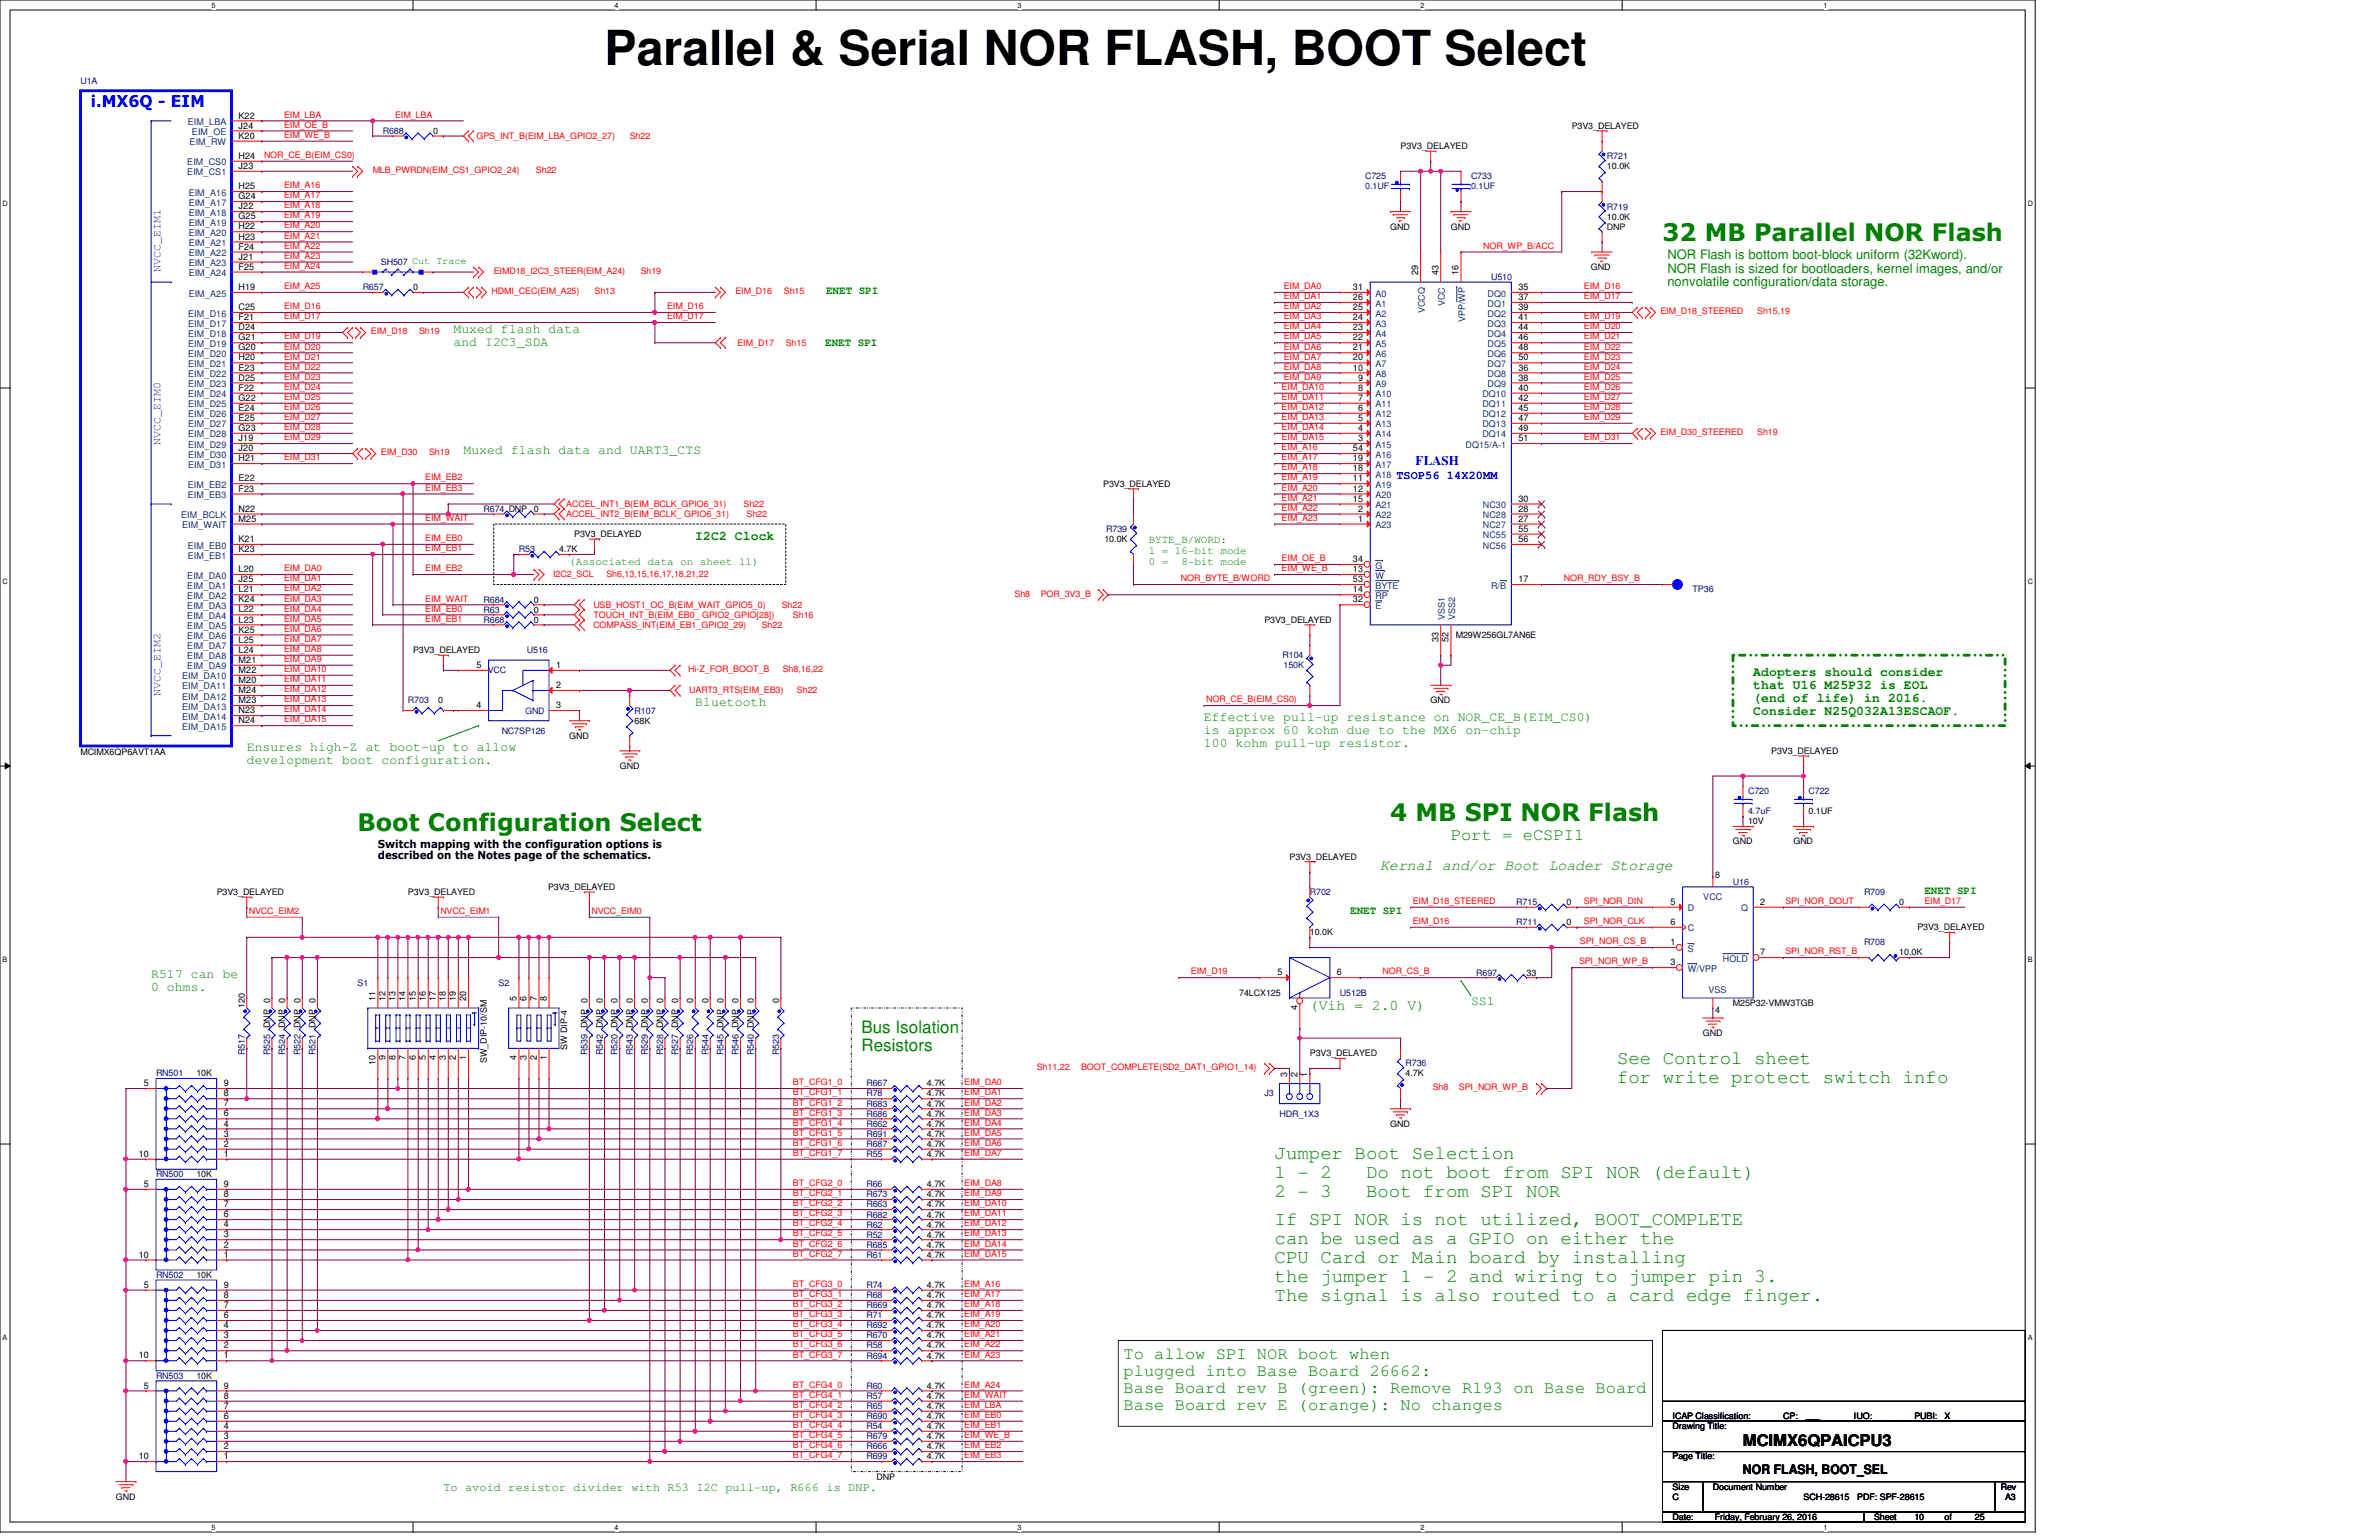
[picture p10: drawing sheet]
<svg xmlns="http://www.w3.org/2000/svg" width="432mm" height="279mm" viewBox="0 0 432 279" stroke-linecap="round" stroke-linejoin="round" font-family="sans-serif">
<defs><g id="words">
<text font-size="8.8" x="109.7" y="11.8">Parallel &amp; Serial NOR FLASH, BOOT Select</text>
<g font-size="4.4" fill="#008000">
<text x="301.8" y="43.7">32 MB Parallel NOR Flash</text>
<text x="252.3" y="148.9">4 MB SPI NOR Flash</text>
<text x="64.9" y="150.7">Boot Configuration Select</text>
</g>
<g font-size="3.5" fill="#008000">
<text x="293.5" y="193">See Control sheet</text>
<text x="293.5" y="196.4">for write protect switch info</text>
<text x="231.4" y="210.3">Jumper Boot Selection</text>
<text x="231.4" y="213.8">1 - 2</text>
<text x="247.9" y="213.8">Do not boot from SPI NOR (default)</text>
<text x="231.4" y="217.3">2 - 3</text>
<text x="247.9" y="217.3">Boot from SPI NOR</text>
<text x="231.4" y="222.2">If SPI NOR is not utilized, BOOT_COMPLETE</text>
<text x="231.4" y="225.7">can be used as a GPIO on either the</text>
<text x="231.4" y="229.2">CPU Card or Main board by installing</text>
<text x="231.4" y="232.6">the jumper 1 - 2 and wiring to jumper pin 3.</text>
<text x="231.4" y="236.1">The signal is also routed to a card edge finger.</text>
</g>
<g font-size="3.1" fill="#008000">
<text x="263.4" y="152.4">Port = eCSPI1</text>
<text x="156.3" y="187.5">Bus Isolation</text>
<text x="156.3" y="190.7">Resistors</text>
<text x="203.9" y="246.6">To allow SPI NOR boot when</text>
<text x="203.9" y="249.7">plugged into Base Board 26662:</text>
<text x="203.9" y="252.8">Base Board rev B (green): Remove R193 on Base Board</text>
<text x="203.9" y="255.9">Base Board rev E (orange): No changes</text>
</g>
<text font-size="2.9" fill="#00f" x="16.5" y="19.4">i.MX6Q - EIM</text>
<text font-size="2.9" x="316.4" y="262.4">MCIMX6QPAICPU3</text>
<g font-size="2.7" fill="#008000">
<text x="250.5" y="157.8">Kernal and/or Boot Loader Storage</text>
<text x="237.7" y="183.2">(Vih = 2.0 V)</text>
</g>
<g font-size="2.4" fill="#008000">
<text x="302.6" y="47">NOR Flash is bottom boot-block uniform (32Kword).</text>
<text x="302.6" y="49.4">NOR Flash is sized for bootloaders, kernel images, and/or</text>
<text x="302.6" y="51.9">nonvolatile configuration/data storage.</text>
<text x="82.3" y="60.4">Muxed flash data</text>
<text x="82.3" y="62.8">and I2C3_SDA</text>
<text x="84.1" y="82.4">Muxed flash data and UART3_CTS</text>
<text x="126.2" y="98">I2C2 Clock</text>
<text x="318.2" y="122.6">Adopters should consider</text>
<text x="318.2" y="125">that U16 M25P32 is EOL</text>
<text x="126.2" y="128.1">Bluetooth</text>
<text x="218.5" y="130.8">Effective pull-up resistance on NOR_CE_B(EIM_CS0)</text>
<text x="318.2" y="127.4">(end of life) in 2016.</text>
<text x="318.2" y="129.8">Consider N25Q032A13ESCAOF.</text>
<text x="44.8" y="136.3">Ensures high-Z at boot-up to allow</text>
<text x="218.5" y="133.2">is approx 60 kohm due to the MX6 on-chip</text>
<text x="218.5" y="135.6">100 kohm pull-up resistor.</text>
<text x="44.8" y="138.7">development boot configuration.</text>
<text x="27.4" y="177.5">R517 can be</text>
<text x="27.4" y="179.8">0 ohms.</text>
<text x="267" y="182.4">SS1</text>
</g>
<text font-size="2.4" fill="#00f" x="256.9" y="84.5">FLASH</text>
<text font-size="2.4" x="316.4" y="267.4">NOR FLASH, BOOT_SEL</text>
<text font-size="2.2" fill="#00f" x="253.4" y="87">TSOP56 14X20MM</text>
<text font-size="2.2" fill="#008000" x="80.5" y="270.6">To avoid resistor divider with R53 I2C pull-up, R666 is DNP.</text>
<g font-size="2" fill="#00f">
<text x="29.1" y="49.4" transform="rotate(-90 29.1 49.4)">NVCC_EIM1</text>
<text x="29.1" y="80.8" transform="rotate(-90 29.1 80.8)">NVCC_EIM0</text>
<text x="29.1" y="126.2" transform="rotate(-90 29.1 126.2)">NVCC_EIM2</text>
</g>
<g font-size="2" fill="#008000">
<text x="149.9" y="53.4">ENET SPI</text>
<text x="149.8" y="62.7">ENET SPI</text>
<text x="208.5" y="98.5">BYTE_B/WORD:</text>
<text x="208.5" y="100.5">1 = 16-bit mode</text>
<text x="103.3" y="102.5">(Associated data on sheet 11)</text>
<text x="208.5" y="102.4">0 =</text>
<text x="214.4" y="102.4">8-bit mode</text>
<text x="245.1" y="165.9">ENET SPI</text>
<text x="349.3" y="162.2">ENET SPI</text>
</g>
<g font-size="2">
<text x="68.6" y="153.8">Switch mapping with the configuration options is</text>
<text x="68.6" y="155.8">described on the Notes page of the schematics.</text>
</g>
<g font-size="1.7" fill="#004080">
<text x="34.1" y="22.7">EIM_LBA</text>
<text x="34.4" y="26.4">EIM_RW</text>
<text x="34.8" y="24.5">EIM_OE</text>
<text x="34" y="30">EIM_CS0</text>
<text x="34" y="31.8">EIM_CS1</text>
<text x="34.2" y="35.5">EIM_A16</text>
<text x="34.2" y="37.3">EIM_A17</text>
<text x="34.2" y="39.2">EIM_A18</text>
<text x="34.2" y="41">EIM_A19</text>
<text x="34.2" y="42.8">EIM_A20</text>
<text x="34.2" y="44.7">EIM_A21</text>
<text x="34.2" y="46.5">EIM_A22</text>
<text x="34.2" y="48.3">EIM_A23</text>
<text x="34.2" y="50.1">EIM_A24</text>
<text x="34.2" y="53.8">EIM_A25</text>
<text x="249.6" y="53.8">A0</text>
<text x="270" y="53.8">DQ0</text>
<text x="34.2" y="57.4">EIM_D16</text>
<text x="34.2" y="59.3">EIM_D17</text>
<text x="249.6" y="59.3">A3</text>
<text x="249.6" y="57.4">A2</text>
<text x="249.6" y="55.6">A1</text>
<text x="258.6" y="56.9" transform="rotate(-90 258.6 56.9)">VCCQ</text>
<text x="262.3" y="55.6" transform="rotate(-90 262.3 55.6)">VCC</text>
<text x="265.9" y="58.5" transform="rotate(-90 265.9 58.5)">VPP/WP</text>
<text x="270" y="55.6">DQ1</text>
<text x="270" y="57.4">DQ2</text>
<text x="270" y="59.3">DQ3</text>
<text x="34.2" y="61.1">EIM_D18</text>
<text x="34.2" y="62.9">EIM_D19</text>
<text x="34.2" y="64.8">EIM_D20</text>
<text x="249.6" y="64.8">A6</text>
<text x="249.6" y="62.9">A5</text>
<text x="249.6" y="61.1">A4</text>
<text x="270" y="61.1">DQ4</text>
<text x="270" y="62.9">DQ5</text>
<text x="270" y="64.8">DQ6</text>
<text x="34.2" y="66.6">EIM_D21</text>
<text x="34.2" y="68.4">EIM_D22</text>
<text x="34.2" y="70.2">EIM_D23</text>
<text x="249.6" y="70.2">A9</text>
<text x="249.6" y="68.4">A8</text>
<text x="249.6" y="66.6">A7</text>
<text x="270" y="66.6">DQ7</text>
<text x="270" y="68.4">DQ8</text>
<text x="270" y="70.2">DQ9</text>
<text x="34.2" y="72.1">EIM_D24</text>
<text x="34.2" y="73.9">EIM_D25</text>
<text x="34.2" y="75.7">EIM_D26</text>
<text x="34.2" y="77.6">EIM_D27</text>
<text x="249.6" y="77.6">A13</text>
<text x="249.6" y="75.7">A12</text>
<text x="249.6" y="73.9">A11</text>
<text x="249.6" y="72.1">A10</text>
<text x="269.1" y="72.1">DQ10</text>
<text x="269.1" y="73.9">DQ11</text>
<text x="269.1" y="75.7">DQ12</text>
<text x="269.1" y="77.6">DQ13</text>
<text x="34.2" y="79.4">EIM_D28</text>
<text x="34.2" y="81.2">EIM_D29</text>
<text x="34.2" y="83.1">EIM_D30</text>
<text x="249.6" y="81.2">A15</text>
<text x="249.6" y="79.4">A14</text>
<text x="249.6" y="83.1">A16</text>
<text x="266" y="81.2">DQ15/A-1</text>
<text x="269.1" y="79.4">DQ14</text>
<text x="34.1" y="88.5">EIM_EB2</text>
<text x="34.2" y="84.9">EIM_D31</text>
<text x="249.6" y="84.9">A17</text>
<text x="249.6" y="86.7">A18</text>
<text x="249.6" y="88.5">A19</text>
<text x="32.9" y="94">EIM_BCLK</text>
<text x="33.1" y="95.8">EIM_WAIT</text>
<text x="34.1" y="90.4">EIM_EB3</text>
<text x="249.6" y="90.4">A20</text>
<text x="249.6" y="92.2">A21</text>
<text x="249.6" y="94">A22</text>
<text x="249.6" y="95.8">A23</text>
<text x="269.2" y="94">NC28</text>
<text x="269.2" y="92.2">NC30</text>
<text x="269.2" y="95.8">NC27</text>
<text x="34.1" y="99.5">EIM_EB0</text>
<text x="34.1" y="101.3">EIM_EB1</text>
<text x="269.2" y="99.5">NC56</text>
<text x="269.2" y="97.7">NC55</text>
<text x="34" y="105">EIM_DA0</text>
<text x="34" y="106.8">EIM_DA1</text>
<text x="249.6" y="105">W</text>
<text x="249.6" y="103.2">G</text>
<text x="249.6" y="106.8">BYTE</text>
<text x="270.6" y="106.8">R/B</text>
<text x="34" y="108.7">EIM_DA2</text>
<text x="34" y="110.5">EIM_DA3</text>
<text x="34" y="112.3">EIM_DA4</text>
<text x="249.6" y="108.7">RP</text>
<text x="249.6" y="110.5">E</text>
<text x="262.3" y="112.4" transform="rotate(-90 262.3 112.4)">VSS1</text>
<text x="264.1" y="112.4" transform="rotate(-90 264.1 112.4)">VSS2</text>
<text x="34" y="114.1">EIM_DA5</text>
<text x="34" y="116">EIM_DA6</text>
<text x="34" y="117.8">EIM_DA7</text>
<text x="34" y="119.6">EIM_DA8</text>
<text x="33.1" y="123.3">EIM_DA10</text>
<text x="33.1" y="125.1">EIM_DA11</text>
<text x="34" y="121.5">EIM_DA9</text>
<text x="33.1" y="127">EIM_DA12</text>
<text x="33.1" y="128.8">EIM_DA13</text>
<text x="33.1" y="130.6">EIM_DA14</text>
<text x="33.1" y="132.4">EIM_DA15</text>
<text x="306.3" y="165.4">D</text>
<text x="309.2" y="163.3">VCC</text>
<text x="316" y="165.4">Q</text>
<text x="306.3" y="172.7">S</text>
<text x="306.3" y="169">C</text>
<text x="306.3" y="176.3">W/VPP</text>
<text x="312.7" y="174.5">HOLD</text>
<text x="310.1" y="180.1">VSS</text>
</g>
<g font-size="1.7">
<text x="43.3" y="23.3">J24</text>
<text x="43.3" y="21.5">K22</text>
<text x="43.3" y="25.2">K20</text>
<text x="43.3" y="28.8">H24</text>
<text x="43.3" y="30.6">J23</text>
<text x="43.3" y="34.3">H25</text>
<text x="43.3" y="36.2">G24</text>
<text x="43.3" y="38">J22</text>
<text x="43.3" y="39.8">G25</text>
<text x="43.3" y="41.6">H22</text>
<text x="43.3" y="43.5">H23</text>
<text x="43.3" y="45.3">F24</text>
<text x="43.3" y="47.1">J21</text>
<text x="43.3" y="48.9">F25</text>
<text x="43.3" y="52.6">H19</text>
<text x="245.6" y="52.6">31</text>
<text x="257.4" y="49.9" transform="rotate(-90 257.4 49.9)">29</text>
<text x="261.1" y="49.9" transform="rotate(-90 261.1 49.9)">43</text>
<text x="264.8" y="49.9" transform="rotate(-90 264.8 49.9)">16</text>
<text x="275.6" y="52.6">35</text>
<text x="43.3" y="56.3">C25</text>
<text x="43.3" y="58.1">F21</text>
<text x="43.3" y="59.9">D24</text>
<text x="245.6" y="59.9">23</text>
<text x="245.6" y="58.1">24</text>
<text x="245.6" y="56.3">25</text>
<text x="245.6" y="54.4">26</text>
<text x="275.6" y="54.4">37</text>
<text x="275.6" y="56.3">39</text>
<text x="275.6" y="58.1">41</text>
<text x="275.6" y="59.9">44</text>
<text x="43.3" y="61.8">G21</text>
<text x="43.3" y="63.6">G20</text>
<text x="43.3" y="65.4">H20</text>
<text x="245.6" y="65.4">20</text>
<text x="245.6" y="63.6">21</text>
<text x="245.6" y="61.8">22</text>
<text x="275.6" y="61.8">46</text>
<text x="275.6" y="63.6">48</text>
<text x="275.6" y="65.4">50</text>
<text x="43.3" y="67.2">E23</text>
<text x="43.3" y="69">D25</text>
<text x="43.3" y="70.9">F22</text>
<text x="245.6" y="67.2">10</text>
<text x="246.5" y="70.9">8</text>
<text x="246.5" y="69">9</text>
<text x="275.6" y="67.2">36</text>
<text x="275.6" y="69">38</text>
<text x="275.6" y="70.9">40</text>
<text x="43.3" y="72.7">G22</text>
<text x="43.3" y="74.5">E24</text>
<text x="43.3" y="76.4">E25</text>
<text x="246.5" y="76.4">5</text>
<text x="246.5" y="74.5">6</text>
<text x="246.5" y="72.7">7</text>
<text x="275.6" y="72.7">42</text>
<text x="275.6" y="74.5">45</text>
<text x="275.6" y="76.4">47</text>
<text x="43.3" y="78.2">G23</text>
<text x="43.3" y="80.1">J19</text>
<text x="43.3" y="81.9">J20</text>
<text x="43.3" y="83.7">H21</text>
<text x="245.6" y="81.9">54</text>
<text x="245.6" y="83.7">19</text>
<text x="246.5" y="80.1">3</text>
<text x="246.5" y="78.2">4</text>
<text x="275.6" y="78.2">49</text>
<text x="275.6" y="80.1">51</text>
<text x="43.3" y="87.3">E22</text>
<text x="43.3" y="89.2">F23</text>
<text x="245.6" y="85.5">18</text>
<text x="245.6" y="87.3">11</text>
<text x="245.6" y="89.2">12</text>
<text x="43.3" y="94.7">M25</text>
<text x="43.3" y="92.8">N22</text>
<text x="245.6" y="91">15</text>
<text x="246.5" y="92.8">2</text>
<text x="246.5" y="94.7">1</text>
<text x="275.6" y="92.8">28</text>
<text x="275.6" y="91">30</text>
<text x="275.6" y="94.7">27</text>
<text x="43.3" y="98.3">K21</text>
<text x="43.3" y="100.2">K23</text>
<text x="245.6" y="102">34</text>
<text x="275.6" y="98.3">56</text>
<text x="275.6" y="96.5">55</text>
<text x="43.3" y="103.8">L20</text>
<text x="43.3" y="105.6">J25</text>
<text x="43.3" y="107.5">L21</text>
<text x="245.6" y="103.8">13</text>
<text x="245.6" y="107.5">14</text>
<text x="245.6" y="105.6">53</text>
<text x="275.6" y="105.6">17</text>
<text x="43.3" y="109.3">K24</text>
<text x="43.3" y="111.1">L22</text>
<text x="43.3" y="112.9">L23</text>
<text x="245.6" y="109.3">32</text>
<text x="43.3" y="114.8">K25</text>
<text x="43.3" y="116.6">L25</text>
<text x="43.3" y="118.4">L24</text>
<text x="261.1" y="116.4" transform="rotate(-90 261.1 116.4)">33</text>
<text x="262.9" y="116.4" transform="rotate(-90 262.9 116.4)">52</text>
<text x="43.3" y="120.3">M21</text>
<text x="43.3" y="122.1">M22</text>
<text x="43.3" y="123.9">M20</text>
<text x="43.3" y="125.8">M24</text>
<text x="86.5" y="121.2">5</text>
<text x="100.9" y="121.2">1</text>
<text x="100.9" y="124.8">2</text>
<text x="43.3" y="127.6">M23</text>
<text x="43.3" y="129.4">N23</text>
<text x="43.3" y="131.2">N24</text>
<text x="86.5" y="128.5">4</text>
<text x="100.9" y="128.5">3</text>
<text x="311.3" y="159.3">8</text>
<text x="303.2" y="164.2">5</text>
<text x="303.2" y="167.8">6</text>
<text x="319.5" y="164.2">2</text>
<text x="303.2" y="171.5">1</text>
<text x="319.5" y="173.3">7</text>
<text x="231.9" y="177">5</text>
<text x="242.7" y="177">6</text>
<text x="303.2" y="175.1">3</text>
<text x="68.2" y="181.6" transform="rotate(-90 68.2 181.6)">11</text>
<text x="70" y="181.6" transform="rotate(-90 70 181.6)">12</text>
<text x="71.8" y="181.6" transform="rotate(-90 71.8 181.6)">13</text>
<text x="73.6" y="181.6" transform="rotate(-90 73.6 181.6)">14</text>
<text x="75.5" y="181.6" transform="rotate(-90 75.5 181.6)">15</text>
<text x="77.3" y="181.6" transform="rotate(-90 77.3 181.6)">16</text>
<text x="79.1" y="181.6" transform="rotate(-90 79.1 181.6)">17</text>
<text x="80.9" y="181.6" transform="rotate(-90 80.9 181.6)">18</text>
<text x="82.8" y="181.6" transform="rotate(-90 82.8 181.6)">19</text>
<text x="84.6" y="181.6" transform="rotate(-90 84.6 181.6)">20</text>
<text x="93.8" y="181.6" transform="rotate(-90 93.8 181.6)">5</text>
<text x="95.6" y="181.6" transform="rotate(-90 95.6 181.6)">6</text>
<text x="97.4" y="181.6" transform="rotate(-90 97.4 181.6)">7</text>
<text x="99.2" y="181.6" transform="rotate(-90 99.2 181.6)">8</text>
<text x="235.5" y="183.2" transform="rotate(-90 235.5 183.2)">4</text>
<text x="311.3" y="183.8">4</text>
<text x="26.1" y="197.1">5</text>
<text x="40.6" y="197.1">9</text>
<text x="68.2" y="193.3" transform="rotate(-90 68.2 193.3)">10</text>
<text x="70" y="192.4" transform="rotate(-90 70 192.4)">9</text>
<text x="71.8" y="192.4" transform="rotate(-90 71.8 192.4)">8</text>
<text x="73.6" y="192.4" transform="rotate(-90 73.6 192.4)">7</text>
<text x="75.5" y="192.4" transform="rotate(-90 75.5 192.4)">6</text>
<text x="77.3" y="192.4" transform="rotate(-90 77.3 192.4)">5</text>
<text x="79.1" y="192.4" transform="rotate(-90 79.1 192.4)">4</text>
<text x="80.9" y="192.4" transform="rotate(-90 80.9 192.4)">3</text>
<text x="82.8" y="192.4" transform="rotate(-90 82.8 192.4)">2</text>
<text x="84.6" y="192.4" transform="rotate(-90 84.6 192.4)">1</text>
<text x="93.8" y="192.4" transform="rotate(-90 93.8 192.4)">4</text>
<text x="95.6" y="192.4" transform="rotate(-90 95.6 192.4)">3</text>
<text x="97.4" y="192.4" transform="rotate(-90 97.4 192.4)">2</text>
<text x="99.2" y="192.4" transform="rotate(-90 99.2 192.4)">1</text>
<text x="233.6" y="195.3" transform="rotate(-90 233.6 195.3)">3</text>
<text x="235.5" y="195.3" transform="rotate(-90 235.5 195.3)">2</text>
<text x="237.3" y="195.3" transform="rotate(-90 237.3 195.3)">1</text>
<text x="40.6" y="202.6">6</text>
<text x="40.6" y="200.7">7</text>
<text x="40.6" y="198.9">8</text>
<text x="25.2" y="209.9">10</text>
<text x="40.6" y="209.9">1</text>
<text x="40.6" y="208.1">2</text>
<text x="40.6" y="206.2">3</text>
<text x="40.6" y="204.4">4</text>
<text x="26.1" y="215.3">5</text>
<text x="40.6" y="215.3">9</text>
<text x="40.6" y="220.9">6</text>
<text x="40.6" y="219">7</text>
<text x="40.6" y="217.2">8</text>
<text x="40.6" y="226.4">2</text>
<text x="40.6" y="224.5">3</text>
<text x="40.6" y="222.7">4</text>
<text x="25.2" y="228.2">10</text>
<text x="26.1" y="233.6">5</text>
<text x="40.6" y="233.6">9</text>
<text x="40.6" y="228.2">1</text>
<text x="40.6" y="239.1">6</text>
<text x="40.6" y="237.3">7</text>
<text x="40.6" y="235.5">8</text>
<text x="40.6" y="244.6">2</text>
<text x="40.6" y="242.8">3</text>
<text x="40.6" y="241">4</text>
<text x="25.2" y="246.5">10</text>
<text x="26.1" y="251.9">5</text>
<text x="40.6" y="246.5">1</text>
<text x="40.6" y="251.9">9</text>
<text x="40.6" y="257.4">6</text>
<text x="40.6" y="255.6">7</text>
<text x="40.6" y="253.8">8</text>
<text x="40.6" y="262.9">2</text>
<text x="40.6" y="261.1">3</text>
<text x="40.6" y="259.2">4</text>
<text x="25.2" y="264.8">10</text>
<text x="40.6" y="264.8">1</text>
</g>
<g font-size="1.6" fill="#000080">
<text x="14.6" y="15.2">U1A</text>
<text x="69.5" y="24.3">R688</text>
<text x="291.7" y="28.9">R721</text>
<text x="247.8" y="32.5">C725</text>
<text x="247.8" y="34.3">0.1UF</text>
<text x="267" y="32.5">C733</text>
<text x="267" y="34.3">0.1UF</text>
<text x="291.7" y="38">R719</text>
<text x="65.8" y="52.6">R657</text>
<text x="69.1" y="48">SH507 Cut Trace</text>
<text x="270.6" y="50.8">U510</text>
<text x="87.8" y="92.9">R674 DNP</text>
<text x="94.2" y="100.2">R53</text>
<text x="200.8" y="96.5">R739</text>
<text x="307.2" y="107.5">TP36</text>
<text x="87.8" y="109.3">R684</text>
<text x="87.8" y="111.2">R63</text>
<text x="87.8" y="113">R668</text>
<text x="95.6" y="118.5">U516</text>
<text x="232.8" y="119.4">R104</text>
<text x="233" y="121.2">150K</text>
<text x="74" y="127.6">R703</text>
<text x="115.2" y="129.5">R107</text>
<text x="91.1" y="133.1">NC7SP126</text>
<text x="317.3" y="144.1">C720</text>
<text x="317.3" y="147.7">4.7uF</text>
<text x="328.3" y="144.1">C722</text>
<text x="314.5" y="160.5">U16</text>
<text x="237.7" y="162.3">R702</text>
<text x="275.2" y="167.9">R711</text>
<text x="275.2" y="164.2">R715</text>
<text x="338.3" y="162.3">R709</text>
<text x="338.3" y="171.5">R708</text>
<text x="64.9" y="178.8">S1</text>
<text x="90.5" y="178.8">S2</text>
<text x="267.9" y="177">R697</text>
<text x="243.2" y="180.6">U512B</text>
<text x="44.4" y="191.5" transform="rotate(-90 44.4 191.5)">R517</text>
<text x="49" y="191.5" transform="rotate(-90 49 191.5)">R525 DNP 0</text>
<text x="51.8" y="191.5" transform="rotate(-90 51.8 191.5)">R524 DNP 0</text>
<text x="54.5" y="191.5" transform="rotate(-90 54.5 191.5)">R522 DNP 0</text>
<text x="57.2" y="191.5" transform="rotate(-90 57.2 191.5)">R521 DNP 0</text>
<text x="106.6" y="191.5" transform="rotate(-90 106.6 191.5)">R539 DNP 0</text>
<text x="109.4" y="191.5" transform="rotate(-90 109.4 191.5)">R542 DNP 0</text>
<text x="112.1" y="191.5" transform="rotate(-90 112.1 191.5)">R520 DNP 0</text>
<text x="114.9" y="191.5" transform="rotate(-90 114.9 191.5)">R543 DNP 0</text>
<text x="117.6" y="191.5" transform="rotate(-90 117.6 191.5)">R529 DNP 0</text>
<text x="120.4" y="191.5" transform="rotate(-90 120.4 191.5)">R528 DNP 0</text>
<text x="123.1" y="191.5" transform="rotate(-90 123.1 191.5)">R527 DNP 0</text>
<text x="125.8" y="191.5" transform="rotate(-90 125.8 191.5)">R526</text>
<text x="128.6" y="191.5" transform="rotate(-90 128.6 191.5)">R544</text>
<text x="131.3" y="191.5" transform="rotate(-90 131.3 191.5)">R545 DNP 0</text>
<text x="134.1" y="191.5" transform="rotate(-90 134.1 191.5)">R546 DNP 0</text>
<text x="136.8" y="191.5" transform="rotate(-90 136.8 191.5)">R540 DNP 0</text>
<text x="141.4" y="191.5" transform="rotate(-90 141.4 191.5)">R523</text>
<text x="28.3" y="195.3">RN501</text>
<text x="157.3" y="197.1">R667</text>
<text x="255.1" y="193.5">R736</text>
<text x="157.3" y="202.6">R686</text>
<text x="157.3" y="198.9">R78</text>
<text x="157.3" y="200.8">R683</text>
<text x="229.5" y="198.9">J3</text>
<text x="232.2" y="202.6">HDR_1X3</text>
<text x="157.3" y="209.9">R55</text>
<text x="157.3" y="206.2">R691</text>
<text x="157.3" y="204.4">R662</text>
<text x="157.3" y="208.1">R687</text>
<text x="28.3" y="213.6">RN500</text>
<text x="157.3" y="215.4">R66</text>
<text x="157.3" y="220.9">R682</text>
<text x="157.3" y="219.1">R663</text>
<text x="157.3" y="217.2">R673</text>
<text x="157.3" y="224.5">R52</text>
<text x="157.3" y="226.4">R685</text>
<text x="157.3" y="222.7">R62</text>
<text x="28.3" y="231.9">RN502</text>
<text x="157.3" y="233.7">R74</text>
<text x="157.3" y="228.2">R61</text>
<text x="157.3" y="239.2">R71</text>
<text x="157.3" y="235.5">R68</text>
<text x="157.3" y="237.4">R669</text>
<text x="157.3" y="242.8">R670</text>
<text x="157.3" y="241">R692</text>
<text x="157.3" y="244.6">R58</text>
<text x="28.3" y="250.1">RN503</text>
<text x="157.3" y="252">R60</text>
<text x="157.3" y="246.5">R694</text>
<text x="157.3" y="253.8">R57</text>
<text x="157.3" y="257.5">R690</text>
<text x="157.3" y="255.7">R65</text>
<text x="157.3" y="259.3">R54</text>
<text x="157.3" y="262.9">R666</text>
<text x="157.3" y="261.1">R679</text>
<text x="157.3" y="264.8">R699</text>
</g>
<g font-size="1.6" fill="#f00">
<text x="51.6" y="21.3">EIM_LBA</text>
<text x="51.6" y="23.2">EIM_OE_B</text>
<text x="71.7" y="21.3">EIM_LBA</text>
<text x="47.9" y="28.7">NOR_CE_B(EIM_CS0)</text>
<text x="51.6" y="25">EIM_WE_B</text>
<text x="86.5" y="25.2">GPS_INT_B(EIM_LBA_GPIO2_27)</text>
<text x="114.3" y="25.2">Sh22</text>
<text x="51.6" y="36">EIM_A17</text>
<text x="51.6" y="34.2">EIM_A16</text>
<text x="67.6" y="31.4">MLB_PWRDN(EIM_CS1_GPIO2_24)</text>
<text x="97.3" y="31.4">Sh22</text>
<text x="51.6" y="37.8">EIM_A18</text>
<text x="51.6" y="39.6">EIM_A19</text>
<text x="51.6" y="41.4">EIM_A20</text>
<text x="51.6" y="43.3">EIM_A21</text>
<text x="51.6" y="45.1">EIM_A22</text>
<text x="51.6" y="46.9">EIM_A23</text>
<text x="269.2" y="45.1">NOR_WP_B/ACC</text>
<text x="51.6" y="52.5">EIM_A25</text>
<text x="51.6" y="48.8">EIM_A24</text>
<text x="89.2" y="53.4">HDMI_CEC(EIM_A25)</text>
<text x="89.6" y="49.7">EIMD18_I2C3_STEER(EIM_A24)</text>
<text x="107.9" y="53.4">Sh13</text>
<text x="116.3" y="49.7">Sh19</text>
<text x="133.5" y="53.4">EIM_D16</text>
<text x="142.3" y="53.4">Sh15</text>
<text x="233" y="52.5">EIM_DA0</text>
<text x="287.5" y="52.5">EIM_D16</text>
<text x="51.6" y="57.9">EIM_D17</text>
<text x="51.6" y="56.1">EIM_D16</text>
<text x="121.1" y="56.1">EIM_D16</text>
<text x="121.1" y="57.9">EIM_D17</text>
<text x="233" y="54.3">EIM_DA1</text>
<text x="233" y="56.1">EIM_DA2</text>
<text x="233" y="57.9">EIM_DA3</text>
<text x="233" y="59.7">EIM_DA4</text>
<text x="287.5" y="57.9">EIM_D19</text>
<text x="287.5" y="59.7">EIM_D20</text>
<text x="287.5" y="54.3">EIM_D17</text>
<text x="301.4" y="57">EIM_D18_STEERED</text>
<text x="318.9" y="57">Sh15,19</text>
<text x="51.6" y="61.6">EIM_D19</text>
<text x="51.6" y="63.4">EIM_D20</text>
<text x="51.6" y="65.2">EIM_D21</text>
<text x="67.3" y="60.7">EIM_D18</text>
<text x="76.1" y="60.7">Sh19</text>
<text x="133.9" y="62.7">EIM_D17</text>
<text x="142.6" y="62.7">Sh15</text>
<text x="233" y="61.6">EIM_DA5</text>
<text x="233" y="63.4">EIM_DA6</text>
<text x="233" y="65.2">EIM_DA7</text>
<text x="287.5" y="63.4">EIM_D22</text>
<text x="287.5" y="65.2">EIM_D23</text>
<text x="287.5" y="61.6">EIM_D21</text>
<text x="51.6" y="68.9">EIM_D23</text>
<text x="51.6" y="70.7">EIM_D24</text>
<text x="51.6" y="67.1">EIM_D22</text>
<text x="232.6" y="70.7">EIM_DA10</text>
<text x="233" y="67.1">EIM_DA8</text>
<text x="233" y="68.9">EIM_DA9</text>
<text x="287.5" y="67.1">EIM_D24</text>
<text x="287.5" y="68.9">EIM_D25</text>
<text x="287.5" y="70.7">EIM_D26</text>
<text x="51.6" y="72.6">EIM_D25</text>
<text x="51.6" y="74.4">EIM_D26</text>
<text x="51.6" y="76.2">EIM_D27</text>
<text x="232.6" y="76.2">EIM_DA13</text>
<text x="232.6" y="72.6">EIM_DA11</text>
<text x="232.6" y="74.4">EIM_DA12</text>
<text x="287.5" y="72.6">EIM_D27</text>
<text x="287.5" y="74.4">EIM_D28</text>
<text x="287.5" y="76.2">EIM_D29</text>
<text x="51.6" y="79.9">EIM_D29</text>
<text x="51.6" y="78">EIM_D28</text>
<text x="51.6" y="83.5">EIM_D31</text>
<text x="69.1" y="82.6">EIM_D30</text>
<text x="77.9" y="82.6">Sh19</text>
<text x="232.6" y="78">EIM_DA14</text>
<text x="232.6" y="79.9">EIM_DA15</text>
<text x="232.6" y="81.7">EIM_A16</text>
<text x="232.6" y="83.5">EIM_A17</text>
<text x="287.5" y="79.9">EIM_D31</text>
<text x="301.4" y="79">EIM_D30_STEERED</text>
<text x="318.9" y="79">Sh19</text>
<text x="77.2" y="89">EIM_EB3</text>
<text x="77.2" y="87.2">EIM_EB2</text>
<text x="232.6" y="85.3">EIM_A18</text>
<text x="232.6" y="87.2">EIM_A19</text>
<text x="232.6" y="89">EIM_A20</text>
<text x="77.2" y="94.5">EIM_WAIT</text>
<text x="102.8" y="91.9">ACCEL_INT1_B(EIM_BCLK_GPIO6_31)</text>
<text x="102.8" y="93.8">ACCEL_INT2_B(EIM_BCLK_ GPIO6_31)</text>
<text x="135" y="91.9">Sh22</text>
<text x="135.5" y="93.8">Sh22</text>
<text x="232.6" y="90.8">EIM_A21</text>
<text x="232.6" y="92.7">EIM_A22</text>
<text x="232.6" y="94.5">EIM_A23</text>
<text x="77.2" y="100">EIM_EB1</text>
<text x="77.2" y="98.2">EIM_EB0</text>
<text x="232.6" y="101.8">EIM_OE_B</text>
<text x="51.6" y="103.6">EIM_DA0</text>
<text x="51.6" y="105.5">EIM_DA1</text>
<text x="51.6" y="107.3">EIM_DA2</text>
<text x="77.2" y="103.6">EIM_EB2</text>
<text x="100.4" y="104.8">I2C2_SCL</text>
<text x="110.1" y="104.8">Sh6,13,15,16,17,18,21,22</text>
<text x="214.3" y="105.5">NOR_BYTE_B/WORD</text>
<text x="232.6" y="103.6">EIM_WE_B</text>
<text x="283.8" y="105.5">NOR_RDY_BSY_B</text>
<text x="51.6" y="109.1">EIM_DA3</text>
<text x="51.6" y="111">EIM_DA4</text>
<text x="51.6" y="112.8">EIM_DA5</text>
<text x="77.2" y="111">EIM_EB0</text>
<text x="77.2" y="112.8">EIM_EB1</text>
<text x="77.2" y="109.1">EIM_WAIT</text>
<text x="107.7" y="112.1">TOUCH_INT_B(EIM_EB0_ GPIO2_GPIO[28])</text>
<text x="107.7" y="110.2">USB_HOST1_OC_B(EIM_WAIT_GPIO5_0)</text>
<text x="107.7" y="113.9">COMPASS_INT(EIM_EB1_GPIO2_29)</text>
<text x="138.3" y="113.9">Sh22</text>
<text x="141.9" y="110.2">Sh22</text>
<text x="143.9" y="112.1">Sh16</text>
<text x="184.1" y="108.2">Sh8</text>
<text x="188.9" y="108.2">POR_3V3_B</text>
<text x="51.6" y="114.6">EIM_DA6</text>
<text x="51.6" y="116.5">EIM_DA7</text>
<text x="51.6" y="118.3">EIM_DA8</text>
<text x="51.6" y="120.1">EIM_DA9</text>
<text x="51.6" y="121.9">EIM_DA10</text>
<text x="51.6" y="123.7">EIM_DA11</text>
<text x="51.6" y="125.6">EIM_DA12</text>
<text x="124.9" y="122">Hi-Z_FOR_BOOT_B</text>
<text x="125.1" y="125.8">UART3_RTS(EIM_EB3)</text>
<text x="142.1" y="122">Sh8,16,22</text>
<text x="144.7" y="125.8">Sh22</text>
<text x="51.6" y="131.1">EIM_DA15</text>
<text x="51.6" y="127.4">EIM_DA13</text>
<text x="51.6" y="129.2">EIM_DA14</text>
<text x="218.9" y="127.4">NOR_CE_B(EIM_CS0)</text>
<text x="45.2" y="165.8">NVCC_EIM2</text>
<text x="79.9" y="165.8">NVCC_EIM1</text>
<text x="107.4" y="165.8">NVCC_EIM0</text>
<text x="256.4" y="164">EIM_D18_STEERED</text>
<text x="256.4" y="167.6">EIM_D16</text>
<text x="287.5" y="164">SPI_NOR_DIN</text>
<text x="287.5" y="167.6">SPI_NOR_CLK</text>
<text x="324.1" y="164">SPI_NOR_DOUT</text>
<text x="349.3" y="164">EIM_D17</text>
<text x="286.8" y="171.3">SPI_NOR_CS_B</text>
<text x="324.1" y="173.1">SPI_NOR_RST_B</text>
<text x="216.2" y="176.8">EIM_D19</text>
<text x="250.9" y="176.8">NOR_CS_B</text>
<text x="286.6" y="175">SPI_NOR_WP_B</text>
<text x="143.9" y="196.9">BT_CFG1_0</text>
<text x="175" y="196.9">EIM_DA0</text>
<text x="188.2" y="194.2">Sh11,22</text>
<text x="196.2" y="194.2">BOOT_COMPLETE(SD2_DAT1_GPIO1_14)</text>
<text x="260.1" y="197.8">Sh8</text>
<text x="264.8" y="197.8">SPI_NOR_WP_B</text>
<text x="143.9" y="202.4">BT_CFG1_3</text>
<text x="143.9" y="200.6">BT_CFG1_2</text>
<text x="143.9" y="198.8">BT_CFG1_1</text>
<text x="175" y="198.8">EIM_DA1</text>
<text x="175" y="200.6">EIM_DA2</text>
<text x="175" y="202.4">EIM_DA3</text>
<text x="143.9" y="204.2">BT_CFG1_4</text>
<text x="143.9" y="206">BT_CFG1_5</text>
<text x="143.9" y="209.7">BT_CFG1_7</text>
<text x="143.9" y="207.9">BT_CFG1_6</text>
<text x="175" y="204.2">EIM_DA4</text>
<text x="175" y="206">EIM_DA5</text>
<text x="175" y="207.9">EIM_DA6</text>
<text x="175" y="209.7">EIM_DA7</text>
<text x="143.9" y="215.2">BT_CFG2_0</text>
<text x="175" y="215.2">EIM_DA8</text>
<text x="143.9" y="217">BT_CFG2_1</text>
<text x="143.9" y="220.7">BT_CFG2_3</text>
<text x="143.9" y="218.9">BT_CFG2_2</text>
<text x="175" y="217">EIM_DA9</text>
<text x="175" y="218.9">EIM_DA10</text>
<text x="175" y="220.7">EIM_DA11</text>
<text x="143.9" y="224.3">BT_CFG2_5</text>
<text x="143.9" y="226.2">BT_CFG2_6</text>
<text x="143.9" y="222.5">BT_CFG2_4</text>
<text x="175" y="222.5">EIM_DA12</text>
<text x="175" y="224.3">EIM_DA13</text>
<text x="175" y="226.2">EIM_DA14</text>
<text x="143.9" y="233.5">BT_CFG3_0</text>
<text x="143.9" y="228">BT_CFG2_7</text>
<text x="175" y="228">EIM_DA15</text>
<text x="175" y="233.5">EIM_A16</text>
<text x="143.9" y="235.3">BT_CFG3_1</text>
<text x="143.9" y="237.2">BT_CFG3_2</text>
<text x="143.9" y="239">BT_CFG3_3</text>
<text x="175" y="235.3">EIM_A17</text>
<text x="175" y="237.2">EIM_A18</text>
<text x="175" y="239">EIM_A19</text>
<text x="143.9" y="240.8">BT_CFG3_4</text>
<text x="143.9" y="242.6">BT_CFG3_5</text>
<text x="143.9" y="244.5">BT_CFG3_6</text>
<text x="175" y="240.8">EIM_A20</text>
<text x="175" y="242.6">EIM_A21</text>
<text x="175" y="244.5">EIM_A22</text>
<text x="143.9" y="246.3">BT_CFG3_7</text>
<text x="143.9" y="251.8">BT_CFG4_0</text>
<text x="175" y="246.3">EIM_A23</text>
<text x="175" y="251.8">EIM_A24</text>
<text x="143.9" y="255.4">BT_CFG4_2</text>
<text x="143.9" y="257.3">BT_CFG4_3</text>
<text x="143.9" y="253.6">BT_CFG4_1</text>
<text x="175" y="253.6">EIM_WAIT</text>
<text x="175" y="255.4">EIM_LBA</text>
<text x="175" y="257.3">EIM_EB0</text>
<text x="143.9" y="259.1">BT_CFG4_4</text>
<text x="143.9" y="260.9">BT_CFG4_5</text>
<text x="143.9" y="262.8">BT_CFG4_6</text>
<text x="175" y="259.1">EIM_EB1</text>
<text x="175" y="262.8">EIM_EB2</text>
<text x="175" y="260.9">EIM_WE_B</text>
<text x="143.9" y="264.6">BT_CFG4_7</text>
<text x="175" y="264.6">EIM_EB3</text>
</g>
<g font-size="1.6">
<text x="285.3" y="23.4">P3V3_DELAYED</text>
<text x="78.6" y="24.3">0</text>
<text x="254.2" y="27.1">P3V3_DELAYED</text>
<text x="291.7" y="30.7">10.0K</text>
<text x="252.3" y="41.7">GND</text>
<text x="263.4" y="41.7">GND</text>
<text x="291.7" y="39.8">10.0K</text>
<text x="291.7" y="41.7">DNP</text>
<text x="75" y="52.6">0</text>
<text x="288.8" y="49">GND</text>
<text x="200.2" y="88.3">P3V3_DELAYED</text>
<text x="96.9" y="92.9">0</text>
<text x="101.5" y="100.2">4.7K</text>
<text x="104.2" y="97.5">P3V3_DELAYED</text>
<text x="200.4" y="98.3">10.0K</text>
<text x="96.9" y="109.3">0</text>
<text x="96.9" y="111.2">0</text>
<text x="96.9" y="113">0</text>
<text x="229.5" y="113">P3V3_DELAYED</text>
<text x="75" y="118.5">P3V3_DELAYED</text>
<text x="264.2" y="115.7">M29W256GL7AN6E</text>
<text x="79.5" y="127.6">0</text>
<text x="115.2" y="131.3">68K</text>
<text x="259.7" y="127.6">GND</text>
<text x="14.6" y="136.9">MCIMX6QP6AVT1AA</text>
<text x="103.3" y="134">GND</text>
<text x="321.5" y="136.8">P3V3_DELAYED</text>
<text x="112.5" y="139.5">GND</text>
<text x="317.3" y="149.6">10V</text>
<text x="328.3" y="147.7">0.1UF</text>
<text x="234.1" y="156">P3V3_DELAYED</text>
<text x="314.5" y="153.2">GND</text>
<text x="325.5" y="153.2">GND</text>
<text x="99.5" y="161.5">P3V3_DELAYED</text>
<text x="39.3" y="162.3">P3V3_DELAYED</text>
<text x="74" y="162.3">P3V3_DELAYED</text>
<text x="284.4" y="167.9">0</text>
<text x="284.4" y="164.2">0</text>
<text x="344.7" y="164.2">0</text>
<text x="237.7" y="169.7">10.0K</text>
<text x="344.7" y="173.4">10.0K</text>
<text x="348" y="168.8">P3V3_DELAYED</text>
<text x="277.1" y="177">33</text>
<text x="44.4" y="182.9" transform="rotate(-90 44.4 182.9)">120</text>
<text x="125.8" y="181.9" transform="rotate(-90 125.8 181.9)">0</text>
<text x="128.6" y="181.9" transform="rotate(-90 128.6 181.9)">0</text>
<text x="141.4" y="181.9" transform="rotate(-90 141.4 181.9)">0</text>
<text x="224.9" y="180.6">74LCX125</text>
<text x="314.5" y="182.5">M25P32-VMW3TGB</text>
<text x="103" y="190.5" transform="rotate(-90 103 190.5)">SW DIP-4</text>
<text x="237.7" y="191.6">P3V3_DELAYED</text>
<text x="309.1" y="188">GND</text>
<text x="35.6" y="195.3">10K</text>
<text x="88.3" y="192.9" transform="rotate(-90 88.3 192.9)">SW_DIP-10/SM</text>
<text x="168.2" y="197.1">4.7K</text>
<text x="255.1" y="195.3">4.7K</text>
<text x="168.2" y="202.6">4.7K</text>
<text x="168.2" y="198.9">4.7K</text>
<text x="168.2" y="200.8">4.7K</text>
<text x="168.2" y="209.9">4.7K</text>
<text x="168.2" y="206.2">4.7K</text>
<text x="168.2" y="204.4">4.7K</text>
<text x="168.2" y="208.1">4.7K</text>
<text x="252.3" y="204.4">GND</text>
<text x="35.6" y="213.6">10K</text>
<text x="168.2" y="215.4">4.7K</text>
<text x="168.2" y="220.9">4.7K</text>
<text x="168.2" y="219.1">4.7K</text>
<text x="168.2" y="217.2">4.7K</text>
<text x="168.2" y="224.5">4.7K</text>
<text x="168.2" y="226.4">4.7K</text>
<text x="168.2" y="222.7">4.7K</text>
<text x="35.6" y="231.9">10K</text>
<text x="168.2" y="233.7">4.7K</text>
<text x="168.2" y="228.2">4.7K</text>
<text x="168.2" y="239.2">4.7K</text>
<text x="168.2" y="235.5">4.7K</text>
<text x="168.2" y="237.4">4.7K</text>
<text x="168.2" y="242.8">4.7K</text>
<text x="168.2" y="241">4.7K</text>
<text x="168.2" y="244.6">4.7K</text>
<text x="35.6" y="250.1">10K</text>
<text x="168.2" y="252">4.7K</text>
<text x="168.2" y="246.5">4.7K</text>
<text x="168.2" y="253.8">4.7K</text>
<text x="168.2" y="257.5">4.7K</text>
<text x="168.2" y="255.7">4.7K</text>
<text x="303.6" y="257.5">ICAP Classification:</text>
<text x="323.7" y="257.5">CP:</text>
<text x="327.7" y="257.3">___</text>
<text x="336.5" y="257.5">IUO:</text>
<text x="342" y="257.5">___</text>
<text x="347.5" y="257.5">PUBI: _X_</text>
<text x="168.2" y="259.3">4.7K</text>
<text x="168.2" y="262.9">4.7K</text>
<text x="168.2" y="261.1">4.7K</text>
<text x="303.6" y="259.3">Drawing Title:</text>
<text x="159.1" y="268.4">DNP</text>
<text x="168.2" y="264.8">4.7K</text>
<text x="303.6" y="264.8">Page Title:</text>
<text x="21" y="272.1">GND</text>
<text x="303.6" y="270.3">Size</text>
<text x="303.6" y="275.8">Date:</text>
<text x="303.6" y="272.1">C</text>
<text x="310.9" y="270.3">Document Number</text>
<text x="311.2" y="275.8">Friday, February 26, 2016</text>
<text x="327.4" y="272.1">SCH-28615</text>
<text x="337.1" y="272.1">PDF: SPF-28615</text>
<text x="340.1" y="275.8">Sheet</text>
<text x="347.5" y="275.8">10</text>
<text x="352.9" y="275.8">of</text>
<text x="358.4" y="275.8">25</text>
<text x="363.2" y="270.3">Rev</text>
<text x="363.9" y="272.1">A3</text>
</g>
<g font-size="1.6" fill="#00f">
<text x="88.5" y="122.1">VCC</text>
<text x="95.3" y="129.5">GND</text>
</g>
<g font-size="1.3">
<text x="38.4" y="1.4">5</text>
<text x="111.5" y="1.4">4</text>
<text x="184.7" y="1.4">3</text>
<text x="257.9" y="1.4">2</text>
<text x="331" y="1.4">1</text>
<text x=".5" y="37.3">D</text>
<text x="368" y="37.3">D</text>
<text x=".5" y="105.9">C</text>
<text x="368" y="105.9">C</text>
<text x=".5" y="174.5">B</text>
<text x="368" y="174.5">B</text>
<text x=".5" y="243">A</text>
<text x="368" y="243">A</text>
<text x="38.4" y="277.5">5</text>
<text x="111.5" y="277.5">4</text>
<text x="184.7" y="277.5">3</text>
<text x="257.9" y="277.5">2</text>
<text x="331" y="277.5">1</text>
</g>
</g></defs>
<path d="M0 0h369.4v278h-369.4zM1.8 1.8h365.8v274.3h-365.8z" fill="none" stroke="#000" stroke-width=".18"/>
<g fill="#fff">
<path d="M38.4 .2h.7v1.5h-.7z"/>
<path d="M38.4 276.4h.7v1.4h-.7z"/>
</g>
<path d="M75 0v1.8M75 276.1v1.9" fill="none" stroke="#000" stroke-width=".18"/>
<g fill="#fff">
<path d="M111.5 .2h.8v1.5h-.8z"/>
<path d="M111.5 276.4h.8v1.4h-.8z"/>
</g>
<path d="M148.1 0v1.8M148.1 276.1v1.9" fill="none" stroke="#000" stroke-width=".18"/>
<g fill="#fff">
<path d="M184.7 .2h.7v1.5h-.7z"/>
<path d="M184.7 276.4h.7v1.4h-.7z"/>
</g>
<path d="M221.3 0v1.8M221.3 276.1v1.9" fill="none" stroke="#000" stroke-width=".18"/>
<g fill="#fff">
<path d="M257.9 .2h.7v1.5h-.7z"/>
<path d="M257.9 276.4h.7v1.4h-.7z"/>
</g>
<path d="M294.4 0v1.8M294.4 276.1v1.9" fill="none" stroke="#000" stroke-width=".18"/>
<g fill="#fff">
<path d="M331 .2h.7v1.5h-.7z"/>
<path d="M331 276.4h.7v1.4h-.7z"/>
<path d="M.5 36.1h.9v1.5h-.9z"/>
<path d="M368 36.1h1v1.5h-1z"/>
<path d="M.5 104.7h.9v1.5h-.9z"/>
<path d="M368 104.7h1v1.5h-1z"/>
</g>
<path d="M0 70.4h1.8M367.6 70.4h1.8" fill="none" stroke="#000" stroke-width=".18"/>
<g fill="#fff">
<path d="M.5 173.3h.8v1.5h-.8z"/>
<path d="M368 173.3h.9v1.5h-.9z"/>
</g>
<path d="M0 139h1.8M.9 138.4l.9 .6-.9 .5zM367.6 139l.9-.6v1.1zM367.6 139h1.8" fill="none" stroke="#000" stroke-width=".18"/>
<path d="M.9 138.4l.9 .6-.9 .5zM367.6 139l.9-.6v1.1z" fill="#000"/>
<g fill="#fff">
<path d="M.5 241.9h.8v1.4h-.8z"/>
<path d="M368 241.9h.9v1.4h-.9z"/>
</g>
<path d="M0 207.6h1.8M367.6 207.6h1.8M301.8 257.9h65.8v5.5h-65.8zM301.8 241.4h65.8v16.5h-65.8zM301.8 254.2h65.8M367.6 254.2h.1M301.8 263.4h65.8v5.4h-65.8zM301.8 268.8h7.3v5.5h-7.3zM301.8 274.3h36.5v1.8h-36.5zM309.1 268.8h53v5.5h-53zM338.3 274.3h29.3v1.8h-29.3zM362.1 268.8h5.5v5.5h-5.5z" fill="none" stroke="#000" stroke-width=".18"/>
<path d="M89.6 95.1h53v10.9h-53z" fill="none" stroke="#000" stroke-width=".18" stroke-dasharray=".3 .3"/>
<path d="M203 243.2h96.9v15.6h-96.9z" fill="none" stroke="#004040" stroke-width=".18"/>
<path d="M154.5 182.9h20.1v84.1h-20.1z" fill="none" stroke="#000" stroke-width=".18" stroke-dasharray=".3 .3 0 .3 0 .3"/>
<path d="M86.9 131.7h.1M86.9 131.7l-7.4 2.7M265.2 177.9h.1M265.2 177.9l1.8 2.8" fill="none" stroke="#008000" stroke-width=".18"/>
<path d="M314.5 118.9h49.4v12.8h-49.4z" fill="none" stroke="#008000" stroke-width=".51" stroke-dasharray="1 1 0 1 0 1"/>
<g fill="none" stroke="#f00" stroke-width=".18">
<path d="M64 30.2h.1M64 32h.1M64 30.2l.9 .9-.9 .9M64.9 32h.1M64.9 30.2h.1M64.9 30.2l.9 .9-.9 .9M85 23.7h.1M85 25.6h.1M85 23.7l-.9 1 .9 .9M85.9 25.6h.1M85.9 23.7h.1M85.9 23.7l-.9 1 .9 .9"/>
<path d="M252.3 38.4h.1M252.3 38.4h3.7M252.9 38.9h.1M252.9 38.9h2.6M253.4 39.5h1.5M254.9 39.5h.1M258.8 27.4h1.8M259.7 29.3h.1M259.7 27.4v1.9M260.6 27.4h.1M263.4 38.4h.1M263.4 38.4h3.6"/>
<path d="M263.9 38.9h.1M263.9 38.9h2.5M264.5 39.5h1.4M265.9 39.5h.1M289.9 23.7h1.8M290.8 25.6h.1M290.8 23.7v1.9M291.7 23.7h.1M63.1 59.4h.1M63.1 59.4l-.9 .9 .9 1M64 59.4h.1M64 59.4l-.9 .9 .9 1"/>
<path d="M64.6 59.4h.1M64.6 59.4l.8 .9-.8 1M65.4 59.4h.1M65.4 59.4l1 .9-1 1M85 53.9h.1M85 52.1h.1M85 52.1l-.9 .9 .9 .9M85.9 52.1h.1M85.9 53.9h.1M85.9 48.5h.1M85.9 50.3h.1M85.9 52.1l-.9 .9 .9 .9"/>
<path d="M85.9 48.5l1 .9-1 .9M86.5 52.1h.1M86.5 53.9h.1M86.5 52.1l.9 .9-.9 .9M86.9 50.3h.1M86.9 48.5h.1M86.9 48.5l.9 .9-.9 .9M87.4 53.9h.1M87.4 52.1h.1M87.4 52.1l.9 .9-.9 .9M129.8 52.1h.1M129.8 53.9h.1"/>
<path d="M129.8 52.1l1 .9-1 .9M130.8 53.9h.1M130.8 52.1h.1M130.8 52.1l.9 .9-.9 .9M254 40h.1M254 40h.4M265 40h.1M265 40h.3M288.9 45.7h.1M288.9 45.7h3.7M289.5 46.3h.1M289.5 46.3h2.6"/>
<path d="M290 46.8h1.5M290.6 47.4h.1M290.6 47.4h.4M291.5 46.8h.1M297.2 57.6h.1M297.2 55.8h.1M297.2 55.8l-1 .9 1 .9M298.1 55.8h.1M298.1 57.6h.1M298.1 55.8l-.9 .9 .9 .9M298.6 55.8h.1M298.6 57.6h.1"/>
<path d="M298.6 55.8l1 .9-1 .9M299.6 57.6h.1M299.6 55.8h.1M299.6 55.8l.9 .9-.9 .9M63.1 61.3h.1M64 61.3h.1M64.6 61.3h.1M65.4 61.3h.1M130.8 61.3h.1M130.8 63.1h.1M130.8 61.3l-1 .9 1 .9M131.7 63.1h.1"/>
<path d="M131.7 61.3h.1M131.7 61.3l-.9 .9 .9 .9M297.2 79.5h.1M297.2 77.7h.1M297.2 77.7l-1 .9 1 .9M298.1 77.7h.1M298.1 79.5h.1M298.1 77.7l-.9 .9 .9 .9M298.6 77.7h.1M298.6 79.5h.1M298.6 77.7l1 .9-1 .9M299.6 79.5h.1"/>
<path d="M299.6 77.7h.1M299.6 77.7l.9 .9-.9 .9M64.9 83.2h.1M64.9 81.4h.1M64.9 81.4l-.9 .9 .9 .9M65.8 81.4h.1M65.8 83.2h.1M65.8 81.4l-.9 .9 .9 .9M66.4 81.4h.1M66.4 83.2h.1M66.4 81.4l.9 .9-.9 .9M67.3 83.2h.1"/>
<path d="M67.3 81.4h.1M67.3 81.4l.9 .9-.9 .9M101.5 90.5h.1M101.5 92.3h.1M101.5 94.2h.1M101.5 90.5l-.9 .9 .9 .9M101.5 92.3l-.9 1 .9 .9M102.4 92.3h.1M102.4 90.5h.1M102.4 94.2h.1M102.4 90.5l-.9 .9 .9 .9M102.4 92.3l-.9 1 .9 .9"/>
<path d="M107 97.8h1.8M107.9 99.7h.1M107.9 97.8v1.9M108.8 97.8h.1M204.8 88.7h1.8M205.7 90.5h.1M205.7 88.7v1.8M206.6 88.7h.1M79.5 118.9h1.9M80.5 118.9v1.8M81.4 118.9h.1M96.9 105.2h.1"/>
<path d="M96.9 103.3h.1M96.9 103.3l.9 .9-.9 1M97.8 103.3h.1M97.8 105.2h.1M97.8 103.3l1 .9-1 1M105.2 110.6h.1M105.2 112.5h.1M105.2 108.8h.1M105.2 114.3h.1M105.2 110.6l-1 .9 1 1M105.2 108.8l-1 .9 1 .9M105.2 112.5l-1 .9 1 .9"/>
<path d="M106 112.5h.1M106 110.6h.1M106 108.8h.1M106 114.3h.1M106 110.6l-.8 .9 .8 1M106 108.8l-.8 .9 .8 .9M106 112.5l-.8 .9 .8 .9M199.3 107h.1M199.3 108.8h.1M199.3 107l.9 .9-.9 .9M200.2 108.8h.1M200.2 107h.1"/>
<path d="M200.2 107l1 .9-1 .9M236.8 113.4h1.8M237.7 115.2h.1M237.7 113.4v1.8M238.6 113.4h.1M80.5 120.7h.1M103.3 130.8h3.7M103.9 131.3h2.5M104.4 131.9h.1M104.4 131.9h1.5M104.9 132.4h.4M105.3 132.4h.1"/>
<path d="M106.4 131.3h.1M107 130.8h.1M112.5 136.2h3.6M113 136.8h2.6M113.6 137.3h.1M113.6 137.3h1.4M114.1 137.9h.4M114.5 137.9h.1M115.6 136.8h.1M116.1 136.2h.1M122.5 124.3h.1M122.5 126.2h.1"/>
<path d="M122.5 122.5h.1M122.5 120.7h.1M122.5 124.3l-.9 1 .9 .9M122.5 120.7l-.9 .9 .9 .9M123.4 126.2h.1M123.4 124.3h.1M123.4 120.7h.1M123.4 122.5h.1M123.4 124.3l-.9 1 .9 .9M123.4 120.7l-.9 .9 .9 .9M259.7 124.3h3.7M260.2 124.9h2.6"/>
<path d="M260.8 125.4h.1M260.8 125.4h1.5M261.3 126h.4M261.7 126h.1M262.8 124.9h.1M263.4 124.3h.1M326.4 137.2h1.9M327.4 139h.1M327.4 137.2v1.8M328.3 137.2h.1M236.8 156.3h1.8M237.7 158.2h.1"/>
<path d="M237.7 156.3v1.9M238.6 156.3h.1M314.5 149.9h3.7M315.1 150.5h2.6M315.6 151h.1M315.6 151h1.5M316.2 151.6h.4M316.6 151.6h.1M317.7 150.5h.1M318.2 149.9h.1M325.5 149.9h3.7M326.1 150.5h2.5"/>
<path d="M326.6 151h.1M326.6 151h1.5M327.2 151.6h.3M327.5 151.6h.1M328.6 150.5h.1M329.2 149.9h.1M43.9 162.8h1.8M44.8 164.6h.1M44.8 162.8v1.8M45.7 162.8h.1M78.6 162.8h1.9M79.5 164.6h.1"/>
<path d="M79.5 162.8v1.8M80.5 162.8h.1M106 161.8h.1M106 161.8h1.9M107 163.7h.1M107 161.8v1.9M352.9 169.2h1.9M353.9 171h.1M353.9 169.2v1.8M354.8 169.2h.1M229.5 192.9h.1M229.5 194.8h.1"/>
<path d="M229.5 192.9l.9 .9-.9 1M230.4 194.8h.1M230.4 192.9h.1M230.4 192.9l1 .9-1 1M242.3 192h1.8M243.2 193.8h.1M243.2 192v1.8M244.1 192h.1M278.9 196.6h.1M278.9 198.4h.1M278.9 196.6l.9 .9-.9 .9M279.8 198.4h.1"/>
<path d="M279.8 196.6h.1M279.8 196.6l.9 .9-.9 .9M309.1 184.7h3.6M309.6 185.3h2.6M310.2 185.8h.1M310.2 185.8h1.4M310.7 186.4h.4M311.1 186.4h.1M312.2 185.3h.1M312.7 184.7h.1M252.3 201.2h3.7M252.9 201.7h2.6"/>
<path d="M253.4 202.3h.1M253.4 202.3h1.5M254 202.8h.4M254.4 202.8h.1M255.5 201.7h.1M256 201.2h.1M21 268.8h3.7M21.6 269.4h2.5M22.1 269.9h.1M22.1 269.9h1.5M22.6 270.5h.4M23 270.5h.1"/>
<path d="M24.1 269.4h.1M24.7 268.8h.1"/>
</g>
<path d="M162.4 251.8h.1M162.4 251.8l-.6 .5M162.4 251.8l1.1 1.1M163.5 252.9h.1M164.6 251.8h.1M164.6 251.8l-1.1 1.1M164.6 251.8l1.1 1.1M165.7 252.9h.1M166.8 251.8h.1M166.8 251.8l-1.1 1.1M166.8 251.8l.5 .5M167.3 252.3h.1" fill="none" stroke="#00f" stroke-width=".18"/>
<circle cx="162.5" cy="252.6" r=".26" fill="#00f"/>
<g fill="none" stroke="#00f" stroke-width=".18">
<path d="M162.4 242.7h.1M162.4 242.7l-.6 .5M162.4 242.7l1.1 1.1M163.5 243.8h.1M164.6 242.7h.1M164.6 242.7l-1.1 1.1M164.6 242.7l1.1 1.1M165.7 243.8h.1M166.8 242.7h.1M166.8 242.7l-1.1 1.1M166.8 242.7l.5 .5M167.3 243.2h.1"/>
<circle cx="162.5" cy="252.6" r=".26"/>
</g>
<path d="M160 252.3h.1M160 252.3h1.8M167.3 252.3h1.9M169.2 252.3h.1" fill="none" stroke="#f00" stroke-width=".18"/>
<circle cx="162.5" cy="243.5" r=".26" fill="#00f"/>
<g fill="none" stroke="#00f" stroke-width=".18">
<path d="M272.1 176.8h.1M272.1 176.8l-.5 .6M272.1 176.8l1.1 1.1M273.2 177.9h.1M274.3 176.8h.1M274.3 176.8l-1.1 1.1M274.3 176.8l1.1 1.1M275.4 177.9h.1M276.5 176.8h.1M276.5 176.8l-1.1 1.1M276.5 176.8l.6 .6M277.1 177.4h.1"/>
<circle cx="162.5" cy="243.5" r=".26"/>
</g>
<path d="M160 243.2h.1M160 243.2h1.8M167.3 243.2h1.9M169.2 243.2h.1" fill="none" stroke="#f00" stroke-width=".18"/>
<circle cx="272.2" cy="177.6" r=".26" fill="#00f"/>
<g fill="none" stroke="#00f" stroke-width=".18">
<path d="M162.4 202.4h.1M162.4 202.4l-.6 .6M162.4 202.4l1.1 1.1M163.5 203.5h.1M164.6 202.4h.1M164.6 202.4l-1.1 1.1M164.6 202.4l1.1 1.1M165.7 203.5h.1M166.8 202.4h.1M166.8 202.4l-1.1 1.1M166.8 202.4l.5 .6M167.3 203h.1"/>
<circle cx="272.2" cy="177.6" r=".26"/>
</g>
<path d="M269.7 177.4h.1M269.7 177.4h1.9M277.1 177.4h1.8M278.9 177.4h.1" fill="none" stroke="#f00" stroke-width=".18"/>
<circle cx="162.5" cy="203.2" r=".26" fill="#00f"/>
<g fill="none" stroke="#00f" stroke-width=".18">
<path d="M339.2 173.7h.1M339.2 173.7l.6 .6M339.8 174.3h.1M340.9 173.2h.1M340.9 173.2l1.1 1.1M340.9 173.2l-1.1 1.1M342 174.3h.1M343.1 173.2h.1M343.1 173.2l1.1 1.1M343.1 173.2l-1.1 1.1M344.2 174.3h.1M344.7 173.7l-.5 .6"/>
<circle cx="162.5" cy="203.2" r=".26"/>
</g>
<path d="M160 203h.1M160 203h1.8M167.3 203h1.9M169.2 203h.1" fill="none" stroke="#f00" stroke-width=".18"/>
<circle cx="344" cy="173.4" r=".26" fill="#00f"/>
<g fill="none" stroke="#00f" stroke-width=".18">
<path d="M96.6 100h.1M96.6 100l-.6 .6M96.6 100l1.1 1.1M97.7 101.1h.1M98.8 100h.1M98.8 100l-1.1 1.1M98.8 100l1.1 1.1M99.9 101.1h.1M100.9 100h.1M100.9 100l-1 1.1M100.9 100l.6 .6M101.5 100.6h.1"/>
<circle cx="344" cy="173.4" r=".26"/>
</g>
<path d="M337.4 173.7h.1M337.4 173.7h1.8M344.7 173.7h1.8M346.5 173.7h.1" fill="none" stroke="#f00" stroke-width=".18"/>
<circle cx="96.6" cy="100.8" r=".26" fill="#00f"/>
<g fill="none" stroke="#00f" stroke-width=".18">
<path d="M162.4 253.7h.1M162.4 253.7l-.6 .5M162.4 253.7l1.1 1.1M163.5 254.8h.1M164.6 253.7h.1M164.6 253.7l-1.1 1.1M164.6 253.7l1.1 1.1M165.7 254.8h.1M166.8 253.7h.1M166.8 253.7l-1.1 1.1M166.8 253.7l.5 .5M167.3 254.2h.1"/>
<circle cx="96.6" cy="100.8" r=".26"/>
</g>
<path d="M94.2 100.6h.1M94.2 100.6h1.8M101.5 100.6h1.8M103.3 100.6h.1" fill="none" stroke="#f00" stroke-width=".18"/>
<circle cx="162.5" cy="254.5" r=".26" fill="#00f"/>
<g fill="none" stroke="#00f" stroke-width=".18">
<path d="M279.4 167.7h.1M279.4 167.7l-.5 .5M279.4 167.7l1.1 1.1M280.5 168.8h.1M281.6 167.7h.1M281.6 167.7l-1.1 1.1M281.6 167.7l1.1 1.1M282.7 168.8h.1M283.8 167.7h.1M283.8 167.7l-1.1 1.1M283.8 167.7l.6 .5M284.4 168.2h.1"/>
<circle cx="162.5" cy="254.5" r=".26"/>
</g>
<path d="M160 254.2h.1M160 254.2h1.8M167.3 254.2h1.9M169.2 254.2h.1" fill="none" stroke="#f00" stroke-width=".18"/>
<circle cx="279.5" cy="168.5" r=".26" fill="#00f"/>
<g fill="none" stroke="#00f" stroke-width=".18">
<path d="M290.2 37.1h.1M290.2 39.3h.1M290.2 37.1l1.1 1.1M290.2 39.3l1.1 1.1M290.8 36.6l-.6 .5M291.3 38.2h.1M291.3 38.2l-1.1 1.1M290.2 41.5h.1M290.2 41.5l.6 .5M290.8 42h.1M291.3 40.4h.1M291.3 40.4l-1.1 1.1"/>
<circle cx="279.5" cy="168.5" r=".26"/>
</g>
<path d="M277.1 168.2h.1M277.1 168.2h1.8M284.4 168.2h1.8M286.2 168.2h.1" fill="none" stroke="#f00" stroke-width=".18"/>
<circle cx="291" cy="37.2" r=".26" fill="#00f"/>
<g fill="none" stroke="#00f" stroke-width=".18">
<path d="M111.9 184.5h.1M111.9 186.7h.1M111.9 184.5l1.1 1.1M111.9 186.7l1.1 1.1M112.5 188.3h.1M112.5 182.9l.5 .5M113 183.4h.1M113 185.6h.1M113 187.8h.1M113 183.4l-1.1 1.1M113 185.6l-1.1 1.1M113 187.8l-.5 .5"/>
<circle cx="291" cy="37.2" r=".26"/>
</g>
<path d="M290.8 34.8h.1M290.8 34.8v1.8M290.8 43.9h.1M290.8 42v1.9" fill="none" stroke="#f00" stroke-width=".18"/>
<circle cx="112.2" cy="183.5" r=".26" fill="#00f"/>
<g fill="none" stroke="#00f" stroke-width=".18">
<path d="M162.4 224.4h.1M162.4 224.4l-.6 .5M162.4 224.4l1.1 1.1M163.5 225.5h.1M164.6 224.4h.1M164.6 224.4l-1.1 1.1M164.6 224.4l1.1 1.1M165.7 225.5h.1M166.8 224.4h.1M166.8 224.4l-1.1 1.1M166.8 224.4l.5 .5M167.3 224.9h.1"/>
<circle cx="112.2" cy="183.5" r=".26"/>
</g>
<path d="M112.5 181.1h.1M112.5 190.2h.1M112.5 181.1v1.8M112.5 188.3v1.9" fill="none" stroke="#f00" stroke-width=".18"/>
<circle cx="162.5" cy="225.2" r=".26" fill="#00f"/>
<g fill="none" stroke="#00f" stroke-width=".18">
<path d="M162.4 239h.1M162.4 239l-.6 .6M162.4 239l1.1 1.1M164.6 239h.1M164.6 239l-1.1 1.1M164.6 239l1.1 1.1M166.8 239h.1M166.8 239l-1.1 1.1M166.8 239l.5 .6M167.3 239.6h.1M163.5 240.1h.1M165.7 240.1h.1"/>
<circle cx="162.5" cy="225.2" r=".26"/>
</g>
<path d="M160 224.9h.1M160 224.9h1.8M167.3 224.9h1.9M169.2 224.9h.1" fill="none" stroke="#f00" stroke-width=".18"/>
<circle cx="162.5" cy="239.8" r=".26" fill="#00f"/>
<g fill="none" stroke="#00f" stroke-width=".18">
<path d="M30.2 234.1h.1M30.2 235.9h.1M30.2 237.7h.1M30.2 239.6h.1M30.2 234.1v12.8M32.6 239h.1M32.6 237.2h.1M32.6 235.4h.1M32.6 233.5h.1M32.6 239l-.6 .6h-1.8M32.6 239l1.1 1.1M32.6 237.2l-.6 .5h-1.8"/>
<path d="M32.6 237.2l1.1 1.1M32.6 235.4l-.6 .5h-1.8M32.6 235.4l1.1 1.1M32.6 233.5l-.6 .6h-1.8M32.6 233.5l1.1 1.1M33.7 238.3h.1M33.7 236.5h.1M33.7 234.6h.1M34.8 239h.1M34.8 237.2h.1M34.8 235.4h.1M34.8 233.5h.1"/>
<path d="M34.8 239l-1.1 1.1M34.8 239l1.1 1.1M34.8 237.2l-1.1 1.1M34.8 237.2l1.1 1.1M34.8 235.4l-1.1 1.1M34.8 235.4l1.1 1.1M34.8 233.5l-1.1 1.1M34.8 233.5l1.1 1.1M35.9 238.3h.1M35.9 236.5h.1M35.9 234.6h.1M36.9 239h.1"/>
<path d="M36.9 237.2h.1M36.9 235.4h.1M36.9 233.5h.1M36.9 239l-1 1.1M36.9 239l.6 .6M36.9 237.2l-1 1.1M36.9 237.2l.6 .5M36.9 235.4l-1 1.1M36.9 235.4l.6 .5M36.9 233.5l-1 1.1M36.9 233.5l.6 .6M37.5 239.6h.1"/>
<path d="M37.5 237.7h.1M37.5 235.9h.1M37.5 234.1h.1M28.3 246.9h.1M30.2 246.9h.1M30.2 241.4h.1M30.2 243.2h.1M30.2 245.1h.1M32.6 246.3h.1M32.6 244.5h.1M32.6 242.7h.1M32.6 240.8h.1"/>
<path d="M32.6 246.3l-.6 .6h-3.7M32.6 246.3l1.1 1.1M32.6 244.5l-.6 .6h-1.8M32.6 244.5l1.1 1.1M32.6 242.7l-.6 .5h-1.8M32.6 242.7l1.1 1.1M32.6 240.8l-.6 .6h-1.8M32.6 240.8l1.1 1.1M33.7 247.4h.1M33.7 245.6h.1M33.7 243.8h.1M33.7 241.9h.1"/>
<path d="M33.7 240.1h.1M34.8 246.3h.1M34.8 244.5h.1M34.8 242.7h.1M34.8 240.8h.1M34.8 246.3l-1.1 1.1M34.8 246.3l1.1 1.1M34.8 244.5l-1.1 1.1M34.8 244.5l1.1 1.1M34.8 242.7l-1.1 1.1M34.8 242.7l1.1 1.1M34.8 240.8l-1.1 1.1"/>
<path d="M34.8 240.8l1.1 1.1M35.9 247.4h.1M35.9 245.6h.1M35.9 243.8h.1M35.9 241.9h.1M35.9 240.1h.1M36.9 246.3h.1M36.9 244.5h.1M36.9 242.7h.1M36.9 240.8h.1M36.9 246.3l-1 1.1M36.9 246.3l.6 .6"/>
<path d="M36.9 244.5l-1 1.1M36.9 244.5l.6 .6M36.9 242.7l-1 1.1M36.9 242.7l.6 .5M36.9 240.8l-1 1.1M36.9 240.8l.6 .6M37.5 246.9h.1M37.5 245.1h.1M37.5 243.2h.1M37.5 241.4h.1"/>
<circle cx="162.5" cy="239.8" r=".26"/>
</g>
<path d="M160 239.6h.1M160 239.6h1.8M167.3 239.6h1.9M169.2 239.6h.1" fill="none" stroke="#f00" stroke-width=".18"/>
<circle cx="30.1" cy="246.8" r=".34" fill="#00f"/>
<circle cx="30.1" cy="246.8" r=".34" fill="none" stroke="#00f" stroke-width=".18"/>
<circle cx="30.1" cy="245" r=".34" fill="#00f"/>
<circle cx="30.1" cy="245" r=".34" fill="none" stroke="#00f" stroke-width=".18"/>
<circle cx="30.1" cy="243.2" r=".34" fill="#00f"/>
<circle cx="30.1" cy="243.2" r=".34" fill="none" stroke="#00f" stroke-width=".18"/>
<circle cx="30.1" cy="241.4" r=".34" fill="#00f"/>
<circle cx="30.1" cy="241.4" r=".34" fill="none" stroke="#00f" stroke-width=".18"/>
<circle cx="30.1" cy="239.5" r=".35" fill="#00f"/>
<circle cx="30.1" cy="239.5" r=".35" fill="none" stroke="#00f" stroke-width=".18"/>
<circle cx="30.1" cy="237.7" r=".34" fill="#00f"/>
<circle cx="30.1" cy="237.7" r=".34" fill="none" stroke="#00f" stroke-width=".18"/>
<circle cx="30.1" cy="235.9" r=".34" fill="#00f"/>
<g fill="none" stroke="#00f" stroke-width=".18">
<path d="M28.3 232.2h11v16.5h-11zM28.3 234.1h1.9M30.2 234.1h.1M37.5 239.6h.1M37.5 237.7h.1M37.5 235.9h.1M37.5 234.1h.1M37.5 239.6h1.8M37.5 237.7h1.8M37.5 235.9h1.8M37.5 234.1h1.8M37.5 246.9h.1"/>
<path d="M37.5 245.1h.1M37.5 243.2h.1M37.5 241.4h.1M37.5 246.9h1.8M37.5 245.1h1.8M37.5 243.2h1.8M37.5 241.4h1.8"/>
<circle cx="30.1" cy="235.9" r=".34"/>
</g>
<circle cx="30.1" cy="234.1" r=".34" fill="#00f"/>
<g fill="none" stroke="#00f" stroke-width=".18">
<path d="M66.8 190.2h.1M66.8 182.9h.1M66.8 190.2h20.1M66.8 182.9v7.3M66.8 182.9h20.1M68.2 188.9h.1M68.2 186.5h.1M68.2 184.1h.1M68.2 184.1h.7M68.2 188.9h.7M68.2 186.5h.7M68.2 184.1v4.8"/>
<path d="M68.9 184.1h.1M68.9 188.9h.1M68.9 184.1v4.8M70 184.1h.1M70 188.9h.1M70 186.5h.1M70 184.1h.8M70 188.9h.8M70 186.5h.8M70 184.1v4.8M70.8 184.1h.1M70.8 188.9h.1"/>
<path d="M70.8 184.1v4.8M71.9 184.1h.1M71.9 188.9h.1M71.9 186.5h.1M71.9 184.1h.7M71.9 188.9h.7M71.9 186.5h.7M71.9 184.1v4.8M72.6 184.1h.1M72.6 188.9h.1M72.6 184.1v4.8M73.7 184.1h.1"/>
<path d="M73.7 188.9h.1M73.7 186.5h.1M73.7 184.1h.7M73.7 188.9h.7M73.7 186.5h.7M73.7 184.1v4.8M74.4 184.1h.1M74.4 188.9h.1M74.4 184.1v4.8M75.5 184.1h.1M75.5 188.9h.1M75.5 186.5h.1"/>
<path d="M75.5 184.1h.7M75.5 188.9h.7M75.5 186.5h.7M75.5 184.1v4.8M76.2 184.1h.1M76.2 188.9h.1M76.2 184.1v4.8M77.3 184.1h.1M77.3 188.9h.1M77.3 186.5h.1M77.3 184.1h.8M77.3 188.9h.8"/>
<path d="M77.3 186.5h.8M77.3 184.1v4.8M78.1 184.1h.1M78.1 188.9h.1M78.1 184.1v4.8M79.2 184.1h.1M79.2 188.9h.1M79.2 186.5h.1M79.2 184.1h.7M79.2 188.9h.7M79.2 186.5h.7M79.2 184.1v4.8"/>
<path d="M79.9 184.1h.1M79.9 188.9h.1M79.9 184.1v4.8M81 184.1h.1M81 188.9h.1M81 186.5h.1M81 184.1h.7M81 188.9h.7M81 186.5h.7M81 184.1v4.8M81.7 184.1h.1M81.7 188.9h.1"/>
<path d="M81.7 184.1v4.8M82.8 184.1h.1M82.8 188.9h.1M82.8 186.5h.1M82.8 184.1h.8M82.8 188.9h.8M82.8 186.5h.8M82.8 184.1v4.8M83.6 184.1h.1M83.6 188.9h.1M83.6 184.1v4.8M84.7 184.1h.1"/>
<path d="M84.7 188.9h.1M84.7 186.5h.1M84.7 184.1h.7M84.7 184.1v4.8M84.7 188.9h.7M84.7 186.5h.7M85.4 184.1h.1M85.4 188.9h.1M85.4 184.1v4.8M85.8 183.8h.1M85.8 183.8h.7M85.9 185.8l.2 .2"/>
<path d="M86.1 186h.1M86.1 183.8h.1M86.1 183.8v2.2M86.9 182.9h.1M86.9 190.2h.1M86.9 182.9v7.3M162.4 257.3h.1M162.4 257.3l-.6 .6M162.4 257.3l1.1 1.1M163.5 258.4h.1M164.6 257.3h.1M164.6 257.3l-1.1 1.1"/>
<path d="M164.6 257.3l1.1 1.1M165.7 258.4h.1M166.8 257.3h.1M166.8 257.3l-1.1 1.1M166.8 257.3l.5 .6M167.3 257.9h.1"/>
<circle cx="30.1" cy="234.1" r=".34"/>
</g>
<g fill="none" stroke="#f00" stroke-width=".18">
<path d="M68.6 177.4h.1M68.6 177.4v5.5M70.4 177.4h.1M70.4 177.4v5.5M72.2 177.4h.1M72.2 177.4v5.5M74 177.4h.1M74 177.4v5.5M75.9 177.4h.1M75.9 177.4v5.5M77.7 177.4h.1M77.7 177.4v5.5"/>
<path d="M79.5 177.4h.1M79.5 177.4v5.5M81.4 177.4h.1M81.4 177.4v5.5M83.2 177.4h.1M83.2 177.4v5.5M85 177.4h.1M85 177.4v5.5M68.6 195.7h.1M68.6 190.2v5.5M70.4 195.7h.1M70.4 190.2v5.5"/>
<path d="M72.2 195.7h.1M72.2 190.2v5.5M74 195.7h.1M74 190.2v5.5M75.9 195.7h.1M75.9 190.2v5.5M77.7 195.7h.1M77.7 190.2v5.5M79.5 195.7h.1M79.5 190.2v5.5M81.4 195.7h.1M81.4 190.2v5.5"/>
<path d="M83.2 195.7h.1M83.2 190.2v5.5M85 195.7h.1M85 190.2v5.5M26.5 234.1h.1M26.5 234.1h1.8M39.3 234.1h1.8M39.3 239.6h1.8M39.3 237.7h1.8M39.3 235.9h1.8M41.1 239.6h.1M41.1 237.7h.1"/>
<path d="M41.1 235.9h.1M41.1 234.1h.1M26.5 246.9h.1M26.5 246.9h1.8M39.3 246.9h1.8M39.3 245.1h1.8M39.3 243.2h1.8M39.3 241.4h1.8M41.1 246.9h.1M41.1 245.1h.1M41.1 243.2h.1M41.1 241.4h.1"/>
</g>
<circle cx="162.5" cy="258.1" r=".26" fill="#00f"/>
<g fill="none" stroke="#00f" stroke-width=".18">
<path d="M113.7 129.7h.1M113.7 131.9h.1M113.7 129.7l1.2 1.1M113.7 131.9l1.2 1M114.3 133.5h.1M114.3 128l.6 .6M114.9 128.6h.1M114.9 130.8h.1M114.9 132.9h.1M114.9 128.6l-1.2 1.1M114.9 130.8l-1.2 1.1M114.9 132.9l-.6 .6"/>
<circle cx="162.5" cy="258.1" r=".26"/>
</g>
<path d="M160 257.9h.1M160 257.9h1.8M167.3 257.9h1.9M169.2 257.9h.1" fill="none" stroke="#f00" stroke-width=".18"/>
<circle cx="114" cy="128.6" r=".26" fill="#00f"/>
<g fill="none" stroke="#00f" stroke-width=".18">
<path d="M131.1 184.5h.1M131.1 186.7h.1M131.1 184.5l1.1 1.1M131.1 186.7l1.1 1.1M131.7 188.3h.1M131.7 182.9l.5 .5M132.2 183.4h.1M132.2 185.6h.1M132.2 187.8h.1M132.2 183.4l-1.1 1.1M132.2 185.6l-1.1 1.1M132.2 187.8l-.5 .5"/>
<circle cx="114" cy="128.6" r=".26"/>
</g>
<path d="M114.3 126.2h.1M114.3 135.3h.1M114.3 126.2v1.8M114.3 133.5v1.8" fill="none" stroke="#f00" stroke-width=".18"/>
<circle cx="131.4" cy="183.5" r=".26" fill="#00f"/>
<g fill="none" stroke="#00f" stroke-width=".18">
<path d="M162.4 220.7h.1M162.4 220.7l-.6 .6M162.4 220.7l1.1 1.1M163.5 221.8h.1M164.6 220.7h.1M164.6 220.7l-1.1 1.1M164.6 220.7l1.1 1.1M165.7 221.8h.1M166.8 220.7h.1M166.8 220.7l-1.1 1.1M166.8 220.7l.5 .6M167.3 221.3h.1"/>
<circle cx="131.4" cy="183.5" r=".26"/>
</g>
<path d="M131.7 181.1h.1M131.7 190.2h.1M131.7 181.1v1.8M131.7 188.3v1.9" fill="none" stroke="#f00" stroke-width=".18"/>
<circle cx="162.5" cy="221.5" r=".26" fill="#00f"/>
<g fill="none" stroke="#00f" stroke-width=".18">
<path d="M305.4 160.9h12.8v20.2h-12.8z"/>
<circle cx="162.5" cy="221.5" r=".26"/>
</g>
<path d="M160 221.3h.1M160 221.3h1.8M167.3 221.3h1.9M169.2 221.3h.1" fill="none" stroke="#f00" stroke-width=".18"/>
<circle cx="304.8" cy="171.9" r=".54" fill="#fff"/>
<g fill="none" stroke="#f00" stroke-width=".18">
<path d="M299.9 171.9h.1M299.9 171.9h4.4M318.2 164.6h5.5M323.7 164.6h.1"/>
<circle cx="304.8" cy="171.9" r=".54"/>
</g>
<path d="M306.3 171.2h1.1M307.4 171.2h.1" fill="none" stroke="#004080" stroke-width=".18"/>
<circle cx="304.8" cy="175.5" r=".54" fill="#fff"/>
<g fill="none" stroke="#f00" stroke-width=".18">
<path d="M299.9 175.6h.1M299.9 175.6h4.4M310.9 182.9h.1M310.9 181.1v1.8"/>
<circle cx="304.8" cy="175.5" r=".54"/>
</g>
<path d="M306.3 174.8h1.6M307.9 174.8h.1" fill="none" stroke="#004080" stroke-width=".18"/>
<path d="M304.8 164l.6 .6-.6 .5z" fill="#f00"/>
<path d="M299.9 164.6h.1M299.9 168.2h.1M299.9 164.6h5.5M299.9 168.2h5.5M304.8 164l.6 .6-.6 .5zM305.4 168.8h.1M305.4 167.7l.5 .5M305.9 168.2h.1M305.9 168.2l-.5 .6" fill="none" stroke="#f00" stroke-width=".18"/>
<circle cx="318.7" cy="173.7" r=".54" fill="#fff"/>
<g fill="none" stroke="#f00" stroke-width=".18">
<path d="M310.9 159.1h.1M310.9 159.1v1.8M319.3 173.7h4.4M323.7 173.7h.1"/>
<circle cx="318.7" cy="173.7" r=".54"/>
</g>
<path d="M312.7 173h4.6M317.3 173h.1" fill="none" stroke="#004080" stroke-width=".18"/>
<path d="M162.4 259.1h.1M162.4 259.1l-.6 .6M162.4 259.1l1.1 1.1M164.6 259.1h.1M164.6 259.1l-1.1 1.1M164.6 259.1l1.1 1.1M166.8 259.1h.1M166.8 259.1l-1.1 1.1M166.8 259.1l.5 .6M167.3 259.7h.1M163.5 260.2h.1M165.7 260.2h.1" fill="none" stroke="#00f" stroke-width=".18"/>
<circle cx="162.5" cy="259.9" r=".26" fill="#00f"/>
<g fill="none" stroke="#00f" stroke-width=".18">
<path d="M248.7 51.2h25.6v62.2h-25.6z"/>
<circle cx="162.5" cy="259.9" r=".26"/>
</g>
<path d="M160 259.7h.1M160 259.7h1.8M167.3 259.7h1.9M169.2 259.7h.1" fill="none" stroke="#f00" stroke-width=".18"/>
<path d="M248.2 79.9l.5 .6-.5 .5z" fill="#f00"/>
<path d="M248.2 79.9l.5 .6-.5 .5zM243.2 80.5h.1M243.2 80.5h5.5" fill="none" stroke="#f00" stroke-width=".18"/>
<path d="M248.2 78.1l.5 .5-.5 .6z" fill="#f00"/>
<path d="M243.2 78.6h.1M243.2 78.6h5.5M248.2 78.1l.5 .5-.5 .6z" fill="none" stroke="#f00" stroke-width=".18"/>
<path d="M248.2 76.2l.5 .6-.5 .5z" fill="#f00"/>
<path d="M243.2 76.8h.1M243.2 76.8h5.5M248.2 76.2l.5 .6-.5 .5z" fill="none" stroke="#f00" stroke-width=".18"/>
<path d="M248.2 74.4l.5 .6-.5 .5z" fill="#f00"/>
<path d="M243.2 75h.1M243.2 75h5.5M248.2 74.4l.5 .6-.5 .5z" fill="none" stroke="#f00" stroke-width=".18"/>
<path d="M248.2 72.6l.5 .6-.5 .5z" fill="#f00"/>
<path d="M243.2 73.2h.1M243.2 73.2h5.5M248.2 72.6l.5 .6-.5 .5z" fill="none" stroke="#f00" stroke-width=".18"/>
<path d="M248.2 70.8l.5 .5-.5 .6z" fill="#f00"/>
<path d="M243.2 71.3h.1M243.2 71.3h5.5M248.2 70.8l.5 .5-.5 .6z" fill="none" stroke="#f00" stroke-width=".18"/>
<path d="M248.2 68.9l.5 .6-.5 .5z" fill="#f00"/>
<path d="M243.2 69.5h.1M243.2 69.5h5.5M248.2 68.9l.5 .6-.5 .5z" fill="none" stroke="#f00" stroke-width=".18"/>
<path d="M248.2 67.1l.5 .5-.5 .6z" fill="#f00"/>
<path d="M243.2 67.6h.1M243.2 67.6h5.5M248.2 67.1l.5 .5-.5 .6z" fill="none" stroke="#f00" stroke-width=".18"/>
<path d="M248.2 65.3l.5 .5-.5 .6z" fill="#f00"/>
<path d="M243.2 65.8h.1M243.2 65.8h5.5M248.2 65.3l.5 .5-.5 .6z" fill="none" stroke="#f00" stroke-width=".18"/>
<path d="M248.2 63.5l.5 .5-.5 .6z" fill="#f00"/>
<path d="M243.2 64h.1M243.2 64h5.5M248.2 63.5l.5 .5-.5 .6z" fill="none" stroke="#f00" stroke-width=".18"/>
<path d="M248.2 61.6l.5 .6-.5 .5z" fill="#f00"/>
<path d="M243.2 62.2h.1M243.2 62.2h5.5M248.2 61.6l.5 .6-.5 .5z" fill="none" stroke="#f00" stroke-width=".18"/>
<path d="M248.2 59.8l.5 .5-.5 .6z" fill="#f00"/>
<path d="M248.2 59.8l.5 .5-.5 .6zM243.2 60.3h.1M243.2 60.3h5.5" fill="none" stroke="#f00" stroke-width=".18"/>
<path d="M248.2 58l.5 .5-.5 .6z" fill="#f00"/>
<path d="M243.2 58.5h.1M243.2 58.5h5.5M248.2 58l.5 .5-.5 .6z" fill="none" stroke="#f00" stroke-width=".18"/>
<path d="M248.2 56.1l.5 .6-.5 .5z" fill="#f00"/>
<path d="M243.2 56.7h.1M243.2 56.7h5.5M248.2 56.1l.5 .6-.5 .5z" fill="none" stroke="#f00" stroke-width=".18"/>
<path d="M248.2 54.3l.5 .6-.5 .5z" fill="#f00"/>
<path d="M243.2 54.9h.1M243.2 54.9h5.5M248.2 54.3l.5 .6-.5 .5z" fill="none" stroke="#f00" stroke-width=".18"/>
<path d="M248.2 52.5l.5 .5-.5 .6z" fill="#f00"/>
<path d="M243.2 53h.1M243.2 53h5.5M248.2 52.5l.5 .5-.5 .6z" fill="none" stroke="#f00" stroke-width=".18"/>
<path d="M248.2 81.7l.5 .6-.5 .5z" fill="#f00"/>
<path d="M243.2 82.3h.1M243.2 82.3h5.5M248.2 81.7l.5 .6-.5 .5z" fill="none" stroke="#f00" stroke-width=".18"/>
<circle cx="248.1" cy="104.2" r=".54" fill="#fff"/>
<g fill="none" stroke="#f00" stroke-width=".18">
<path d="M243.2 104.2h.1M243.2 104.2h4.4"/>
<circle cx="248.1" cy="104.2" r=".54"/>
</g>
<path d="M249.6 103.5h1.6M251.2 103.5h.1" fill="none" stroke="#004080" stroke-width=".18"/>
<circle cx="248.1" cy="107.9" r=".54" fill="#fff"/>
<g fill="none" stroke="#f00" stroke-width=".18">
<path d="M265.2 45.7h.1M265.2 45.7v5.5M274.3 53h5.5M274.3 54.9h5.5M274.3 56.7h5.5M274.3 58.5h5.5M279.8 53h.1M279.8 54.9h.1M279.8 56.7h.1M279.8 58.5h.1M274.3 60.3h5.5M274.3 62.2h5.5"/>
<path d="M274.3 64h5.5M274.3 65.8h5.5M279.8 60.3h.1M279.8 62.2h.1M279.8 64h.1M279.8 65.8h.1M243.2 107.9h.1M243.2 107.9h4.4"/>
<circle cx="248.1" cy="107.9" r=".54"/>
</g>
<path d="M264.4 52h.1M264.4 52v2.7M249.6 107.2h2.3M251.9 107.2h.1" fill="none" stroke="#004080" stroke-width=".18"/>
<path d="M248.2 83.6l.5 .5-.5 .6z" fill="#f00"/>
<path d="M243.2 84.1h.1M243.2 84.1h5.5M248.2 83.6l.5 .5-.5 .6z" fill="none" stroke="#f00" stroke-width=".18"/>
<path d="M248.2 85.4l.5 .5-.5 .6z" fill="#f00"/>
<path d="M243.2 85.9h.1M243.2 85.9h5.5M248.2 85.4l.5 .5-.5 .6z" fill="none" stroke="#f00" stroke-width=".18"/>
<path d="M248.2 87.2l.5 .6-.5 .5z" fill="#f00"/>
<g fill="none" stroke="#f00" stroke-width=".18">
<path d="M257.9 45.7h.1M257.9 45.7v5.5M274.3 67.6h5.5M274.3 69.5h5.5M274.3 71.3h5.5M274.3 73.2h5.5M274.3 75h5.5M274.3 76.8h5.5M274.3 78.6h5.5M279.8 67.6h.1M279.8 69.5h.1M279.8 71.3h.1"/>
<path d="M279.8 73.2h.1M279.8 75h.1M279.8 76.8h.1M279.8 78.6h.1M243.2 87.8h.1M243.2 87.8h5.5M248.2 87.2l.5 .6-.5 .5zM274.3 80.5h5.5M274.3 93.3h5.5M274.3 91.4h5.5M279.8 80.5h.1M279.8 93.3h.1"/>
<path d="M279.8 91.4h.1"/>
</g>
<path d="M279.2 93.9h.1M279.2 92h.1M279.2 92.7l1.2 1.2M279.2 90.9l1.2 1.1M280.3 92.7l-1.1 1.2M280.3 90.9l-1.1 1.1M280.4 93.9h.1M280.4 92h.1" fill="none" stroke="#804000" stroke-width=".18"/>
<circle cx="248.1" cy="102.4" r=".54" fill="#fff"/>
<g fill="none" stroke="#f00" stroke-width=".18">
<path d="M261.5 45.7h.1M261.5 45.7v5.5M243.2 102.4h.1M243.2 102.4h4.4M261.5 118.9h.1M261.5 113.4v5.5"/>
<circle cx="248.1" cy="102.4" r=".54"/>
</g>
<path d="M249.6 101.7h1.3M250.9 101.7h.1" fill="none" stroke="#004080" stroke-width=".18"/>
<path d="M248.2 89.1l.5 .5-.5 .6z" fill="#f00"/>
<path d="M243.2 89.6h.1M243.2 89.6h5.5M248.2 89.1l.5 .5-.5 .6z" fill="none" stroke="#f00" stroke-width=".18"/>
<path d="M248.2 90.9l.5 .5-.5 .6z" fill="#f00"/>
<path d="M243.2 91.4h.1M243.2 91.4h5.5M248.2 90.9l.5 .5-.5 .6z" fill="none" stroke="#f00" stroke-width=".18"/>
<path d="M248.2 92.7l.5 .6-.5 .5z" fill="#f00"/>
<path d="M243.2 93.3h.1M243.2 93.3h5.5M248.2 92.7l.5 .6-.5 .5z" fill="none" stroke="#f00" stroke-width=".18"/>
<path d="M248.2 94.5l.5 .6-.5 .5z" fill="#f00"/>
<path d="M243.2 95.1h.1M243.2 95.1h5.5M248.2 94.5l.5 .6-.5 .5zM274.3 98.8h5.5M279.8 98.8h.1" fill="none" stroke="#f00" stroke-width=".18"/>
<path d="M279.2 99.4h.1M279.2 98.2l1.2 1.2M280.3 98.2l-1.1 1.2M280.4 99.4h.1" fill="none" stroke="#804000" stroke-width=".18"/>
<circle cx="248.1" cy="109.7" r=".54" fill="#fff"/>
<g fill="none" stroke="#f00" stroke-width=".18">
<path d="M274.3 95.1h5.5M279.8 95.1h.1M243.2 109.7h.1M243.2 109.7h4.4"/>
<circle cx="248.1" cy="109.7" r=".54"/>
</g>
<path d="M249.6 109h1.1M250.7 109h.1" fill="none" stroke="#004080" stroke-width=".18"/>
<path d="M279.2 95.7h.1M279.2 94.5l1.2 1.2M280.3 94.5l-1.1 1.2M280.4 95.7h.1" fill="none" stroke="#804000" stroke-width=".18"/>
<circle cx="248.1" cy="106" r=".54" fill="#fff"/>
<g fill="none" stroke="#f00" stroke-width=".18">
<path d="M274.3 96.9h5.5M279.8 96.9h.1M243.2 106h.1M243.2 106h4.4M263.4 118.9h.1M263.4 113.4v5.5M274.3 106h5.5M279.8 106h.1"/>
<circle cx="248.1" cy="106" r=".54"/>
</g>
<path d="M249.6 105.3h4.3M253.9 105.3h.1M272.3 105.3h1.1M273.4 105.3h.1" fill="none" stroke="#004080" stroke-width=".18"/>
<path d="M279.2 97.5h.1M279.2 96.4l1.2 1.1M280.3 96.4l-1.1 1.1M280.4 97.5h.1" fill="none" stroke="#804000" stroke-width=".18"/>
<path d="M162.4 240.8h.1M162.4 240.8l-.6 .6M162.4 240.8l1.1 1.1M163.5 241.9h.1M164.6 240.8h.1M164.6 240.8l-1.1 1.1M164.6 240.8l1.1 1.1M165.7 241.9h.1M166.8 240.8h.1M166.8 240.8l-1.1 1.1M166.8 240.8l.5 .6M167.3 241.4h.1" fill="none" stroke="#00f" stroke-width=".18"/>
<circle cx="162.5" cy="241.6" r=".26" fill="#00f"/>
<g fill="none" stroke="#00f" stroke-width=".18">
<path d="M162.4 235.4h.1M162.4 235.4l-.6 .5M162.4 235.4l1.1 1.1M163.5 236.5h.1M164.6 235.4h.1M164.6 235.4l-1.1 1.1M164.6 235.4l1.1 1.1M165.7 236.5h.1M166.8 235.4h.1M166.8 235.4l-1.1 1.1M166.8 235.4l.5 .5M167.3 235.9h.1"/>
<circle cx="162.5" cy="241.6" r=".26"/>
</g>
<path d="M160 241.4h.1M160 241.4h1.8M167.3 241.4h1.9M169.2 241.4h.1" fill="none" stroke="#f00" stroke-width=".18"/>
<circle cx="162.5" cy="236.2" r=".26" fill="#00f"/>
<g fill="none" stroke="#00f" stroke-width=".18">
<path d="M30.2 197.5h.1M30.2 199.3h.1M30.2 197.5v12.8M32.6 198.8h.1M32.6 196.9h.1M32.6 198.8l-.6 .5h-1.8M32.6 198.8l1.1 1.1M32.6 196.9l-.6 .6h-1.8M32.6 196.9l1.1 1.1M33.7 199.9h.1M33.7 198h.1M34.8 198.8h.1"/>
<path d="M34.8 196.9h.1M34.8 198.8l-1.1 1.1M34.8 198.8l1.1 1.1M34.8 196.9l-1.1 1.1M34.8 196.9l1.1 1.1M35.9 199.9h.1M35.9 198h.1M36.9 198.8h.1M36.9 196.9h.1M36.9 198.8l-1 1.1M36.9 198.8l.6 .5M36.9 196.9l-1 1.1"/>
<path d="M36.9 196.9l.6 .6M37.5 199.3h.1M37.5 197.5h.1M28.3 210.3h.1M30.2 210.3h.1M30.2 201.2h.1M30.2 203h.1M30.2 204.8h.1M30.2 206.6h.1M30.2 208.5h.1M32.6 209.8h.1M32.6 207.9h.1"/>
<path d="M32.6 206.1h.1M32.6 204.3h.1M32.6 202.4h.1M32.6 200.6h.1M32.6 209.8l-.6 .5h-3.7M32.6 209.8l1.1 1.1M32.6 207.9l-.6 .6h-1.8M32.6 207.9l1.1 1.1M32.6 206.1l-.6 .5h-1.8M32.6 206.1l1.1 1.1M32.6 204.3l-.6 .5h-1.8M32.6 204.3l1.1 1.1"/>
<path d="M32.6 202.4l-.6 .6h-1.8M32.6 202.4l1.1 1.1M32.6 200.6l-.6 .6h-1.8M32.6 200.6l1.1 1.1M33.7 210.9h.1M33.7 209h.1M33.7 207.2h.1M33.7 205.4h.1M33.7 203.5h.1M33.7 201.7h.1M34.8 209.8h.1M34.8 207.9h.1"/>
<path d="M34.8 206.1h.1M34.8 204.3h.1M34.8 202.4h.1M34.8 200.6h.1M34.8 209.8l-1.1 1.1M34.8 209.8l1.1 1.1M34.8 207.9l-1.1 1.1M34.8 207.9l1.1 1.1M34.8 206.1l-1.1 1.1M34.8 206.1l1.1 1.1M34.8 204.3l-1.1 1.1M34.8 204.3l1.1 1.1"/>
<path d="M34.8 202.4l-1.1 1.1M34.8 202.4l1.1 1.1M34.8 200.6l-1.1 1.1M34.8 200.6l1.1 1.1M35.9 210.9h.1M35.9 209h.1M35.9 207.2h.1M35.9 205.4h.1M35.9 203.5h.1M35.9 201.7h.1M36.9 209.8h.1M36.9 207.9h.1"/>
<path d="M36.9 206.1h.1M36.9 204.3h.1M36.9 202.4h.1M36.9 200.6h.1M36.9 209.8l-1 1.1M36.9 209.8l.6 .5M36.9 207.9l-1 1.1M36.9 207.9l.6 .6M36.9 206.1l-1 1.1M36.9 206.1l.6 .5M36.9 204.3l-1 1.1M36.9 204.3l.6 .5"/>
<path d="M36.9 202.4l-1 1.1M36.9 202.4l.6 .6M36.9 200.6l-1 1.1M36.9 200.6l.6 .6M37.5 210.3h.1M37.5 208.5h.1M37.5 206.6h.1M37.5 204.8h.1M37.5 203h.1M37.5 201.2h.1"/>
<circle cx="162.5" cy="236.2" r=".26"/>
</g>
<path d="M160 235.9h.1M160 235.9h1.8M167.3 235.9h1.9M169.2 235.9h.1" fill="none" stroke="#f00" stroke-width=".18"/>
<circle cx="30.1" cy="210.3" r=".34" fill="#00f"/>
<circle cx="30.1" cy="210.3" r=".34" fill="none" stroke="#00f" stroke-width=".18"/>
<circle cx="30.1" cy="208.4" r=".34" fill="#00f"/>
<circle cx="30.1" cy="208.4" r=".34" fill="none" stroke="#00f" stroke-width=".18"/>
<circle cx="30.1" cy="206.6" r=".34" fill="#00f"/>
<circle cx="30.1" cy="206.6" r=".34" fill="none" stroke="#00f" stroke-width=".18"/>
<circle cx="30.1" cy="204.8" r=".34" fill="#00f"/>
<circle cx="30.1" cy="204.8" r=".34" fill="none" stroke="#00f" stroke-width=".18"/>
<circle cx="30.1" cy="203" r=".35" fill="#00f"/>
<circle cx="30.1" cy="203" r=".35" fill="none" stroke="#00f" stroke-width=".18"/>
<circle cx="30.1" cy="201.1" r=".34" fill="#00f"/>
<circle cx="30.1" cy="201.1" r=".34" fill="none" stroke="#00f" stroke-width=".18"/>
<circle cx="30.1" cy="199.3" r=".34" fill="#00f"/>
<g fill="none" stroke="#00f" stroke-width=".18">
<path d="M28.3 195.7h11v16.4h-11zM28.3 197.5h1.9M30.2 197.5h.1M37.5 199.3h.1M37.5 197.5h.1M37.5 199.3h1.8M37.5 197.5h1.8M37.5 210.3h.1M37.5 208.5h.1M37.5 206.6h.1M37.5 204.8h.1M37.5 203h.1"/>
<path d="M37.5 201.2h.1M37.5 210.3h1.8M37.5 208.5h1.8M37.5 206.6h1.8M37.5 204.8h1.8M37.5 203h1.8M37.5 201.2h1.8"/>
<circle cx="30.1" cy="199.3" r=".34"/>
</g>
<circle cx="30.1" cy="197.5" r=".34" fill="#00f"/>
<g fill="none" stroke="#00f" stroke-width=".18">
<path d="M141.2 184.5h.1M141.2 186.7h.1M141.2 184.5l1.1 1.1M141.2 186.7l1.1 1.1M141.7 188.3h.1M141.7 182.9l.6 .5M142.3 183.4h.1M142.3 185.6h.1M142.3 187.8h.1M142.3 183.4l-1.1 1.1M142.3 185.6l-1.1 1.1M142.3 187.8l-.6 .5"/>
<circle cx="30.1" cy="197.5" r=".34"/>
</g>
<g fill="none" stroke="#f00" stroke-width=".18">
<path d="M26.5 197.5h.1M26.5 197.5h1.8M39.3 197.5h1.8M39.3 199.3h1.8M41.1 199.3h.1M41.1 197.5h.1M26.5 210.3h.1M26.5 210.3h1.8M39.3 210.3h1.8M39.3 208.5h1.8M39.3 206.6h1.8M39.3 204.8h1.8"/>
<path d="M39.3 203h1.8M39.3 201.2h1.8M41.1 210.3h.1M41.1 208.5h.1M41.1 206.6h.1M41.1 204.8h.1M41.1 203h.1M41.1 201.2h.1"/>
</g>
<circle cx="141.4" cy="183.5" r=".26" fill="#00f"/>
<g fill="none" stroke="#00f" stroke-width=".18">
<path d="M162.4 262.8h.1M162.4 262.8l-.6 .6M162.4 262.8l1.1 1.1M163.5 263.9h.1M164.6 262.8h.1M164.6 262.8l-1.1 1.1M164.6 262.8l1.1 1.1M165.7 263.9h.1M166.8 262.8h.1M166.8 262.8l-1.1 1.1M166.8 262.8l.5 .6M167.3 263.4h.1"/>
<circle cx="141.4" cy="183.5" r=".26"/>
</g>
<path d="M141.7 181.1h.1M141.7 190.2h.1M141.7 181.1v1.8M141.7 188.3v1.9" fill="none" stroke="#f00" stroke-width=".18"/>
<circle cx="162.5" cy="263.6" r=".26" fill="#00f"/>
<g fill="none" stroke="#00f" stroke-width=".18">
<path d="M252.6 34.2h3.2M252.6 33.4h3.2M254.2 34.2h.1M254.2 34.2v.6M255.8 34.2h.1M255.8 33.4h.1"/>
<circle cx="162.5" cy="263.6" r=".26"/>
</g>
<path d="M160 263.4h.1M160 263.4h1.8M167.3 263.4h1.9M169.2 263.4h.1" fill="none" stroke="#f00" stroke-width=".18"/>
<circle cx="253.5" cy="33.1" r=".26" fill="#00f"/>
<g fill="none" stroke="#00f" stroke-width=".18">
<path d="M254.2 33.4h.1M254.2 32.9v.5M162.4 237.2h.1M162.4 237.2l-.6 .5M162.4 237.2l1.1 1.1M163.5 238.3h.1M164.6 237.2h.1M164.6 237.2l-1.1 1.1M164.6 237.2l1.1 1.1M165.7 238.3h.1M166.8 237.2h.1M166.8 237.2l-1.1 1.1"/>
<path d="M166.8 237.2l.5 .5M167.3 237.7h.1"/>
<circle cx="253.5" cy="33.1" r=".26"/>
</g>
<path d="M254.2 31.1h.1M254.2 36.6h.1M254.2 31.1v1.8M254.2 34.8v1.8" fill="none" stroke="#f00" stroke-width=".18"/>
<circle cx="162.5" cy="238" r=".26" fill="#00f"/>
<g fill="none" stroke="#00f" stroke-width=".18">
<path d="M162.4 198.8h.1M162.4 198.8l-.6 .5M162.4 198.8l1.1 1.1M163.5 199.9h.1M164.6 198.8h.1M164.6 198.8l-1.1 1.1M164.6 198.8l1.1 1.1M165.7 199.9h.1M166.8 198.8h.1M166.8 198.8l-1.1 1.1M166.8 198.8l.5 .5M167.3 199.3h.1"/>
<circle cx="162.5" cy="238" r=".26"/>
</g>
<path d="M160 237.7h.1M160 237.7h1.8M167.3 237.7h1.9M169.2 237.7h.1" fill="none" stroke="#f00" stroke-width=".18"/>
<circle cx="162.5" cy="199.6" r=".26" fill="#00f"/>
<g fill="none" stroke="#00f" stroke-width=".18">
<path d="M109.2 184.5h.1M109.2 186.7h.1M109.2 184.5l1.1 1.1M109.2 186.7l1.1 1.1M109.7 188.3h.1M109.7 182.9l.6 .5M110.3 183.4h.1M110.3 185.6h.1M110.3 187.8h.1M110.3 183.4l-1.1 1.1M110.3 185.6l-1.1 1.1M110.3 187.8l-.6 .5"/>
<circle cx="162.5" cy="199.6" r=".26"/>
</g>
<path d="M160 199.3h.1M160 199.3h1.8M167.3 199.3h1.9M169.2 199.3h.1" fill="none" stroke="#f00" stroke-width=".18"/>
<circle cx="109.4" cy="183.5" r=".26" fill="#00f"/>
<g fill="none" stroke="#00f" stroke-width=".18">
<path d="M237.2 119.4h.1M237.2 119.4l1.1 1.1M237.7 118.9l-.5 .5M237.2 121.6h.1M237.2 123.8h.1M237.2 121.6l1.1 1.1M237.2 123.8l.5 .5M237.7 124.3h.1M238.3 120.5h.1M238.3 122.7h.1M238.3 120.5l-1.1 1.1M238.3 122.7l-1.1 1.1"/>
<circle cx="109.4" cy="183.5" r=".26"/>
</g>
<path d="M109.7 181.1h.1M109.7 190.2h.1M109.7 181.1v1.8M109.7 188.3v1.9" fill="none" stroke="#f00" stroke-width=".18"/>
<circle cx="238" cy="119.5" r=".26" fill="#00f"/>
<g fill="none" stroke="#00f" stroke-width=".18">
<path d="M162.4 264.6h.1M162.4 264.6l-.6 .6M162.4 264.6l1.1 1.1M163.5 265.7h.1M164.6 264.6h.1M164.6 264.6l-1.1 1.1M164.6 264.6l1.1 1.1M165.7 265.7h.1M166.8 264.6h.1M166.8 264.6l-1.1 1.1M166.8 264.6l.5 .6M167.3 265.2h.1"/>
<circle cx="238" cy="119.5" r=".26"/>
</g>
<path d="M237.7 117.1h.1M237.7 117.1v1.8M237.7 126.2h.1M237.7 124.3v1.9" fill="none" stroke="#f00" stroke-width=".18"/>
<circle cx="162.5" cy="265.4" r=".26" fill="#00f"/>
<g fill="none" stroke="#00f" stroke-width=".18">
<path d="M314.7 145.8h3.3M314.7 145h3.3M316.4 145.8h.1M316.4 145.8v.5M318 145.8h.1M318 145h.1"/>
<circle cx="162.5" cy="265.4" r=".26"/>
</g>
<path d="M160 265.2h.1M160 265.2h1.8M167.3 265.2h1.9M169.2 265.2h.1" fill="none" stroke="#f00" stroke-width=".18"/>
<circle cx="315.7" cy="144.7" r=".26" fill="#00f"/>
<g fill="none" stroke="#00f" stroke-width=".18">
<path d="M316.4 145h.1M316.4 144.5v.5M162.4 209.8h.1M162.4 209.8l-.6 .5M162.4 209.8l1.1 1.1M163.5 210.9h.1M164.6 209.8h.1M164.6 209.8l-1.1 1.1M164.6 209.8l1.1 1.1M165.7 210.9h.1M166.8 209.8h.1M166.8 209.8l-1.1 1.1"/>
<path d="M166.8 209.8l.5 .5M167.3 210.3h.1"/>
<circle cx="315.7" cy="144.7" r=".26"/>
</g>
<path d="M316.4 142.6h.1M316.4 148.1h.1M316.4 142.6v1.9M316.4 146.3v1.8" fill="none" stroke="#f00" stroke-width=".18"/>
<circle cx="162.5" cy="210.6" r=".26" fill="#00f"/>
<g fill="none" stroke="#00f" stroke-width=".18">
<path d="M162.4 226.2h.1M162.4 226.2l-.6 .6M162.4 226.2l1.1 1.1M163.5 227.3h.1M164.6 226.2h.1M164.6 226.2l-1.1 1.1M164.6 226.2l1.1 1.1M165.7 227.3h.1M166.8 226.2h.1M166.8 226.2l-1.1 1.1M166.8 226.2l.5 .6M167.3 226.8h.1"/>
<circle cx="162.5" cy="210.6" r=".26"/>
</g>
<path d="M160 210.3h.1M160 210.3h1.8M167.3 210.3h1.9M169.2 210.3h.1" fill="none" stroke="#f00" stroke-width=".18"/>
<circle cx="162.5" cy="227" r=".26" fill="#00f"/>
<g fill="none" stroke="#00f" stroke-width=".18">
<path d="M48.8 184.5h.1M48.8 186.7h.1M48.8 184.5l1.1 1.1M48.8 186.7l1.1 1.1M49.4 188.3h.1M49.4 182.9l.5 .5M49.9 183.4h.1M49.9 185.6h.1M49.9 187.8h.1M49.9 183.4l-1.1 1.1M49.9 185.6l-1.1 1.1M49.9 187.8l-.5 .5"/>
<circle cx="162.5" cy="227" r=".26"/>
</g>
<path d="M160 226.8h.1M160 226.8h1.8M167.3 226.8h1.9M169.2 226.8h.1" fill="none" stroke="#f00" stroke-width=".18"/>
<circle cx="49.1" cy="183.5" r=".26" fill="#00f"/>
<g fill="none" stroke="#00f" stroke-width=".18">
<path d="M30.2 215.8h.1M30.2 217.6h.1M30.2 219.5h.1M30.2 215.8v12.8M32.6 218.9h.1M32.6 217.1h.1M32.6 215.2h.1M32.6 218.9l-.6 .6h-1.8M32.6 218.9l1.1 1.1M32.6 217.1l-.6 .5h-1.8M32.6 217.1l1.1 1.1M32.6 215.2l-.6 .6h-1.8"/>
<path d="M32.6 215.2l1.1 1.1M33.7 218.2h.1M33.7 216.3h.1M34.8 218.9h.1M34.8 217.1h.1M34.8 215.2h.1M34.8 218.9l-1.1 1.1M34.8 218.9l1.1 1.1M34.8 217.1l-1.1 1.1M34.8 217.1l1.1 1.1M34.8 215.2l-1.1 1.1M34.8 215.2l1.1 1.1"/>
<path d="M35.9 218.2h.1M35.9 216.3h.1M36.9 218.9h.1M36.9 217.1h.1M36.9 215.2h.1M36.9 218.9l-1 1.1M36.9 218.9l.6 .6M36.9 217.1l-1 1.1M36.9 217.1l.6 .5M36.9 215.2l-1 1.1M36.9 215.2l.6 .6M37.5 219.5h.1"/>
<path d="M37.5 217.6h.1M37.5 215.8h.1M28.3 228.6h.1M30.2 228.6h.1M30.2 221.3h.1M30.2 223.1h.1M30.2 224.9h.1M30.2 226.8h.1M32.6 228h.1M32.6 226.2h.1M32.6 224.4h.1M32.6 222.5h.1"/>
<path d="M32.6 220.7h.1M32.6 228l-.6 .6h-3.7M32.6 228l1.1 1.2M32.6 226.2l-.6 .6h-1.8M32.6 226.2l1.1 1.1M32.6 224.4l-.6 .5h-1.8M32.6 224.4l1.1 1.1M32.6 222.5l-.6 .6h-1.8M32.6 222.5l1.1 1.1M32.6 220.7l-.6 .6h-1.8M32.6 220.7l1.1 1.1M33.7 229.2h.1"/>
<path d="M33.7 227.3h.1M33.7 225.5h.1M33.7 223.6h.1M33.7 221.8h.1M33.7 220h.1M34.8 228h.1M34.8 226.2h.1M34.8 224.4h.1M34.8 222.5h.1M34.8 220.7h.1M34.8 228l-1.1 1.2M34.8 228l1.1 1.2"/>
<path d="M34.8 226.2l-1.1 1.1M34.8 226.2l1.1 1.1M34.8 224.4l-1.1 1.1M34.8 224.4l1.1 1.1M34.8 222.5l-1.1 1.1M34.8 222.5l1.1 1.1M34.8 220.7l-1.1 1.1M34.8 220.7l1.1 1.1M35.9 229.2h.1M35.9 227.3h.1M35.9 225.5h.1M35.9 223.6h.1"/>
<path d="M35.9 221.8h.1M35.9 220h.1M36.9 228h.1M36.9 226.2h.1M36.9 224.4h.1M36.9 222.5h.1M36.9 220.7h.1M36.9 228l-1 1.2M36.9 228l.6 .6M36.9 226.2l-1 1.1M36.9 226.2l.6 .6M36.9 224.4l-1 1.1"/>
<path d="M36.9 224.4l.6 .5M36.9 222.5l-1 1.1M36.9 222.5l.6 .6M36.9 220.7l-1 1.1M36.9 220.7l.6 .6M37.5 228.6h.1M37.5 226.8h.1M37.5 224.9h.1M37.5 223.1h.1M37.5 221.3h.1"/>
<circle cx="49.1" cy="183.5" r=".26"/>
</g>
<path d="M49.4 181.1h.1M49.4 190.2h.1M49.4 181.1v1.8M49.4 188.3v1.9" fill="none" stroke="#f00" stroke-width=".18"/>
<circle cx="30.1" cy="228.6" r=".34" fill="#00f"/>
<circle cx="30.1" cy="228.6" r=".34" fill="none" stroke="#00f" stroke-width=".18"/>
<circle cx="30.1" cy="226.7" r=".34" fill="#00f"/>
<circle cx="30.1" cy="226.7" r=".34" fill="none" stroke="#00f" stroke-width=".18"/>
<circle cx="30.1" cy="224.9" r=".34" fill="#00f"/>
<circle cx="30.1" cy="224.9" r=".34" fill="none" stroke="#00f" stroke-width=".18"/>
<circle cx="30.1" cy="223.1" r=".34" fill="#00f"/>
<circle cx="30.1" cy="223.1" r=".34" fill="none" stroke="#00f" stroke-width=".18"/>
<circle cx="30.1" cy="221.2" r=".35" fill="#00f"/>
<circle cx="30.1" cy="221.2" r=".35" fill="none" stroke="#00f" stroke-width=".18"/>
<circle cx="30.1" cy="219.4" r=".34" fill="#00f"/>
<circle cx="30.1" cy="219.4" r=".34" fill="none" stroke="#00f" stroke-width=".18"/>
<circle cx="30.1" cy="217.6" r=".34" fill="#00f"/>
<g fill="none" stroke="#00f" stroke-width=".18">
<path d="M28.3 214h11v16.4h-11zM28.3 215.8h1.9M30.2 215.8h.1M37.5 219.5h.1M37.5 217.6h.1M37.5 215.8h.1M37.5 219.5h1.8M37.5 217.6h1.8M37.5 215.8h1.8M37.5 228.6h.1M37.5 226.8h.1M37.5 224.9h.1"/>
<path d="M37.5 223.1h.1M37.5 221.3h.1M37.5 228.6h1.8M37.5 226.8h1.8M37.5 224.9h1.8M37.5 223.1h1.8M37.5 221.3h1.8"/>
<circle cx="30.1" cy="217.6" r=".34"/>
</g>
<circle cx="30.1" cy="215.8" r=".34" fill="#00f"/>
<g fill="none" stroke="#00f" stroke-width=".18">
<path d="M70 52.5h.1M70 52.5l-.5 .5M70 52.5l1.1 1.1M71.1 53.6h.1M72.2 52.5h.1M72.2 52.5l-1.1 1.1M72.2 52.5l1.1 1.1M73.3 53.6h.1M74.4 52.5h.1M74.4 52.5l-1.1 1.1M74.4 52.5l.6 .5M75 53h.1"/>
<circle cx="30.1" cy="215.8" r=".34"/>
</g>
<g fill="none" stroke="#f00" stroke-width=".18">
<path d="M26.5 215.8h.1M26.5 215.8h1.8M39.3 215.8h1.8M39.3 219.5h1.8M39.3 217.6h1.8M41.1 219.5h.1M41.1 217.6h.1M41.1 215.8h.1M26.5 228.6h.1M26.5 228.6h1.8M39.3 228.6h1.8M39.3 226.8h1.8"/>
<path d="M39.3 224.9h1.8M39.3 223.1h1.8M39.3 221.3h1.8M41.1 228.6h.1M41.1 226.8h.1M41.1 224.9h.1M41.1 223.1h.1M41.1 221.3h.1"/>
</g>
<circle cx="70.1" cy="53.3" r=".26" fill="#00f"/>
<g fill="none" stroke="#00f" stroke-width=".18">
<path d="M162.4 196.9h.1M162.4 196.9l-.6 .6M162.4 196.9l1.1 1.1M163.5 198h.1M164.6 196.9h.1M164.6 196.9l-1.1 1.1M164.6 196.9l1.1 1.1M165.7 198h.1M166.8 196.9h.1M166.8 196.9l-1.1 1.1M166.8 196.9l.5 .6M167.3 197.5h.1"/>
<circle cx="70.1" cy="53.3" r=".26"/>
</g>
<path d="M67.6 53h.1M67.6 53h1.9M75 53h1.8M76.8 53h.1" fill="none" stroke="#f00" stroke-width=".18"/>
<circle cx="162.5" cy="197.7" r=".26" fill="#00f"/>
<g fill="none" stroke="#00f" stroke-width=".18">
<path d="M162.4 255.5h.1M162.4 255.5l-.6 .5M162.4 255.5l1.1 1.1M163.5 256.6h.1M164.6 255.5h.1M164.6 255.5l-1.1 1.1M164.6 255.5l1.1 1.1M165.7 256.6h.1M166.8 255.5h.1M166.8 255.5l-1.1 1.1M166.8 255.5l.5 .5M167.3 256h.1"/>
<circle cx="162.5" cy="197.7" r=".26"/>
</g>
<path d="M160 197.5h.1M160 197.5h1.8M167.3 197.5h1.9M169.2 197.5h.1" fill="none" stroke="#f00" stroke-width=".18"/>
<circle cx="162.5" cy="256.3" r=".26" fill="#00f"/>
<g fill="none" stroke="#00f" stroke-width=".18">
<path d="M44.2 184.5h.1M44.2 186.7h.1M44.2 184.5l1.1 1.1M44.2 186.7l1.1 1.1M44.8 188.3h.1M44.8 182.9l.5 .5M45.3 183.4h.1M45.3 185.6h.1M45.3 187.8h.1M45.3 183.4l-1.1 1.1M45.3 185.6l-1.1 1.1M45.3 187.8l-.5 .5"/>
<circle cx="162.5" cy="256.3" r=".26"/>
</g>
<path d="M160 256h.1M160 256h1.8M167.3 256h1.9M169.2 256h.1" fill="none" stroke="#f00" stroke-width=".18"/>
<circle cx="44.5" cy="183.5" r=".26" fill="#00f"/>
<g fill="none" stroke="#00f" stroke-width=".18">
<path d="M237.2 164.4h.1M237.2 166.6h.1M237.2 164.4l1.1 1.1M237.2 166.6l1.1 1.1M237.7 168.2h.1M237.7 162.8l.6 .5M238.3 163.3h.1M238.3 165.5h.1M238.3 167.7h.1M238.3 163.3l-1.1 1.1M238.3 165.5l-1.1 1.1M238.3 167.7l-.6 .5"/>
<circle cx="44.5" cy="183.5" r=".26"/>
</g>
<path d="M44.8 181.1h.1M44.8 190.2h.1M44.8 181.1v1.8M44.8 188.3v1.9" fill="none" stroke="#f00" stroke-width=".18"/>
<circle cx="237.4" cy="163.4" r=".26" fill="#00f"/>
<g fill="none" stroke="#00f" stroke-width=".18">
<path d="M162.4 206.1h.1M162.4 206.1l-.6 .5M162.4 206.1l1.1 1.1M163.5 207.2h.1M164.6 206.1h.1M164.6 206.1l-1.1 1.1M164.6 206.1l1.1 1.1M165.7 207.2h.1M166.8 206.1h.1M166.8 206.1l-1.1 1.1M166.8 206.1l.5 .5M167.3 206.6h.1"/>
<circle cx="237.4" cy="163.4" r=".26"/>
</g>
<path d="M237.7 160.9h.1M237.7 170.1h.1M237.7 160.9v1.9M237.7 168.2v1.9" fill="none" stroke="#f00" stroke-width=".18"/>
<circle cx="162.5" cy="206.9" r=".26" fill="#00f"/>
<g fill="none" stroke="#00f" stroke-width=".18">
<path d="M120.1 184.5h.1M120.1 186.7h.1M120.1 184.5l1.1 1.1M120.1 186.7l1.1 1.1M120.7 188.3h.1M120.7 182.9l.5 .5M121.2 183.4h.1M121.2 185.6h.1M121.2 187.8h.1M121.2 183.4l-1.1 1.1M121.2 185.6l-1.1 1.1M121.2 187.8l-.5 .5"/>
<circle cx="162.5" cy="206.9" r=".26"/>
</g>
<path d="M160 206.6h.1M160 206.6h1.8M167.3 206.6h1.9M169.2 206.6h.1" fill="none" stroke="#f00" stroke-width=".18"/>
<circle cx="120.4" cy="183.5" r=".26" fill="#00f"/>
<g fill="none" stroke="#00f" stroke-width=".18">
<path d="M106.4 184.5h.1M106.4 186.7h.1M106.4 184.5l1.1 1.1M106.4 186.7l1.1 1.1M107 188.3h.1M107 182.9l.5 .5M107.5 183.4h.1M107.5 185.6h.1M107.5 187.8h.1M107.5 183.4l-1.1 1.1M107.5 185.6l-1.1 1.1M107.5 187.8l-.5 .5"/>
<circle cx="120.4" cy="183.5" r=".26"/>
</g>
<path d="M120.7 181.1h.1M120.7 190.2h.1M120.7 181.1v1.8M120.7 188.3v1.9" fill="none" stroke="#f00" stroke-width=".18"/>
<circle cx="106.7" cy="183.5" r=".26" fill="#00f"/>
<g fill="none" stroke="#00f" stroke-width=".18">
<path d="M88.7 119.8h11v11h-11zM93.1 125.3h.1M93.1 125.3h-1.9v3.6h-2.5M93.1 125.3l3.6 1.8M96.7 127.1h.1M96.7 123.4h.1M96.7 125.3h.1M96.7 123.4v3.7M96.7 123.4l-3.6 1.9M96.7 125.3h3M99.7 121.6h-4.8v2.7"/>
<circle cx="106.7" cy="183.5" r=".26"/>
</g>
<path d="M107 181.1h.1M107 190.2h.1M107 181.1v1.8M107 188.3v1.9" fill="none" stroke="#f00" stroke-width=".18"/>
<path d="M99.7 121.6l.5-.5v1.1z" fill="#f00"/>
<path d="M99.7 121.6l.5-.5v1.1zM99.7 121.6h5.5M105.2 121.6h.1" fill="none" stroke="#f00" stroke-width=".18"/>
<path d="M99.7 125.3l.5-.6v1.1z" fill="#f00"/>
<path d="M83.2 128.9h.1M83.2 121.6h.1M83.2 128.9h5.5M83.2 121.6h5.5M99.7 125.3l.5-.6v1.1zM99.7 125.3h5.5M99.7 128.9h5.5M105.2 125.3h.1M105.2 128.9h.1" fill="none" stroke="#f00" stroke-width=".18"/>
<path d="M51.6 184.5h.1M51.6 186.7h.1M51.6 184.5l1.1 1.1M51.6 186.7l1.1 1.1M52.1 188.3h.1M52.1 182.9l.6 .5M52.7 183.4h.1M52.7 185.6h.1M52.7 187.8h.1M52.7 183.4l-1.1 1.1M52.7 185.6l-1.1 1.1M52.7 187.8l-.6 .5" fill="none" stroke="#00f" stroke-width=".18"/>
<circle cx="51.8" cy="183.5" r=".26" fill="#00f"/>
<g fill="none" stroke="#00f" stroke-width=".18">
<path d="M162.4 204.3h.1M162.4 204.3l-.6 .5M162.4 204.3l1.1 1.1M163.5 205.4h.1M164.6 204.3h.1M164.6 204.3l-1.1 1.1M164.6 204.3l1.1 1.1M165.7 205.4h.1M166.8 204.3h.1M166.8 204.3l-1.1 1.1M166.8 204.3l.5 .5M167.3 204.8h.1"/>
<circle cx="51.8" cy="183.5" r=".26"/>
</g>
<path d="M52.1 181.1h.1M52.1 190.2h.1M52.1 181.1v1.8M52.1 188.3v1.9" fill="none" stroke="#f00" stroke-width=".18"/>
<circle cx="162.5" cy="205.1" r=".26" fill="#00f"/>
<g fill="none" stroke="#00f" stroke-width=".18">
<path d="M205.2 95.6h.1M205.2 97.8h.1M205.2 95.6l1.1 1.1M205.2 97.8l1.1 1.1M205.7 95.1l-.5 .5M206.3 96.7h.1M206.3 98.9h.1M206.3 96.7l-1.1 1.1M206.3 98.9l-1.1 1.1M205.2 100h.1M205.2 100l.5 .6M205.7 100.6h.1"/>
<circle cx="162.5" cy="205.1" r=".26"/>
</g>
<path d="M160 204.8h.1M160 204.8h1.8M167.3 204.8h1.9M169.2 204.8h.1" fill="none" stroke="#f00" stroke-width=".18"/>
<circle cx="206" cy="95.7" r=".26" fill="#00f"/>
<g fill="none" stroke="#00f" stroke-width=".18">
<path d="M325.7 145.8h3.3M325.7 145h3.3M327.4 145.8h.1M327.4 145.8v.5M329 145.8h.1M329 145h.1"/>
<circle cx="206" cy="95.7" r=".26"/>
</g>
<path d="M205.7 93.3h.1M205.7 93.3v1.8M205.7 102.4h.1M205.7 100.6v1.8" fill="none" stroke="#f00" stroke-width=".18"/>
<circle cx="326.7" cy="144.7" r=".26" fill="#00f"/>
<g fill="none" stroke="#00f" stroke-width=".18">
<path d="M327.4 145h.1M327.4 144.5v.5M117.4 184.5h.1M117.4 186.7h.1M117.4 184.5l1.1 1.1M117.4 186.7l1.1 1.1M117.9 188.3h.1M117.9 182.9l.6 .5M118.5 183.4h.1M118.5 185.6h.1M118.5 187.8h.1M118.5 183.4l-1.1 1.1"/>
<path d="M118.5 185.6l-1.1 1.1M118.5 187.8l-.6 .5"/>
<circle cx="326.7" cy="144.7" r=".26"/>
</g>
<path d="M327.4 142.6h.1M327.4 148.1h.1M327.4 142.6v1.9M327.4 146.3v1.8" fill="none" stroke="#f00" stroke-width=".18"/>
<circle cx="117.6" cy="183.5" r=".26" fill="#00f"/>
<g fill="none" stroke="#00f" stroke-width=".18">
<path d="M133.9 184.5h.1M133.9 186.7h.1M133.9 184.5l1.1 1.1M133.9 186.7l1.1 1.1M134.4 188.3h.1M134.4 182.9l.6 .5M135 183.4h.1M135 185.6h.1M135 187.8h.1M135 183.4l-1.1 1.1M135 185.6l-1.1 1.1M135 187.8l-.6 .5"/>
<circle cx="117.6" cy="183.5" r=".26"/>
</g>
<path d="M117.9 181.1h.1M117.9 190.2h.1M117.9 181.1v1.8M117.9 188.3v1.9" fill="none" stroke="#f00" stroke-width=".18"/>
<circle cx="134.1" cy="183.5" r=".26" fill="#00f"/>
<g fill="none" stroke="#00f" stroke-width=".18">
<path d="M162.4 244.5h.1M162.4 244.5l-.6 .6M162.4 244.5l1.1 1.1M163.5 245.6h.1M164.6 244.5h.1M164.6 244.5l-1.1 1.1M164.6 244.5l1.1 1.1M165.7 245.6h.1M166.8 244.5h.1M166.8 244.5l-1.1 1.1M166.8 244.5l.5 .6M167.3 245.1h.1"/>
<circle cx="134.1" cy="183.5" r=".26"/>
</g>
<path d="M134.4 181.1h.1M134.4 190.2h.1M134.4 181.1v1.8M134.4 188.3v1.9" fill="none" stroke="#f00" stroke-width=".18"/>
<circle cx="162.5" cy="245.3" r=".26" fill="#00f"/>
<g fill="none" stroke="#00f" stroke-width=".18">
<path d="M54.3 184.5h.1M54.3 186.7h.1M54.3 184.5l1.1 1.1M54.3 186.7l1.1 1.1M54.9 188.3h.1M54.9 182.9l.5 .5M55.4 183.4h.1M55.4 185.6h.1M55.4 187.8h.1M55.4 183.4l-1.1 1.1M55.4 185.6l-1.1 1.1M55.4 187.8l-.5 .5"/>
<path d="M232.2 196.6h7.4v3.6h-7.4zM234.1 198.4h.1M234.1 196.6v1.8M235.9 198.4h.1M235.9 196.6v1.8M237.7 198.4h.1M237.7 196.6v1.8"/>
<circle cx="234" cy="198.9" r=".54"/>
<circle cx="235.9" cy="198.9" r=".54"/>
<circle cx="237.7" cy="198.9" r=".54"/>
<circle cx="162.5" cy="245.3" r=".26"/>
</g>
<path d="M234.1 194.8h.1M234.1 194.8v1.8M235.9 194.8h.1M235.9 194.8v1.8M237.7 194.8h.1M237.7 194.8v1.8M160 245.1h.1M160 245.1h1.8M167.3 245.1h1.9M169.2 245.1h.1" fill="none" stroke="#f00" stroke-width=".18"/>
<circle cx="54.6" cy="183.5" r=".26" fill="#00f"/>
<g fill="none" stroke="#00f" stroke-width=".18">
<path d="M162.4 260.9h.1M162.4 260.9l-.6 .6M162.4 260.9l1.1 1.1M163.5 262h.1M164.6 260.9h.1M164.6 260.9l-1.1 1.1M164.6 260.9l1.1 1.1M165.7 262h.1M166.8 260.9h.1M166.8 260.9l-1.1 1.1M166.8 260.9l.5 .6M167.3 261.5h.1"/>
<circle cx="54.6" cy="183.5" r=".26"/>
</g>
<path d="M54.9 181.1h.1M54.9 190.2h.1M54.9 181.1v1.8M54.9 188.3v1.9" fill="none" stroke="#f00" stroke-width=".18"/>
<circle cx="162.5" cy="261.7" r=".26" fill="#00f"/>
<g fill="none" stroke="#00f" stroke-width=".18">
<path d="M162.4 218.9h.1M162.4 218.9l-.6 .6M162.4 218.9l1.1 1.1M164.6 218.9h.1M164.6 218.9l-1.1 1.1M164.6 218.9l1.1 1.1M166.8 218.9h.1M166.8 218.9l-1.1 1.1M166.8 218.9l.5 .6M167.3 219.5h.1M163.5 220h.1M165.7 220h.1"/>
<circle cx="162.5" cy="261.7" r=".26"/>
</g>
<path d="M160 261.5h.1M160 261.5h1.8M167.3 261.5h1.9M169.2 261.5h.1" fill="none" stroke="#f00" stroke-width=".18"/>
<circle cx="162.5" cy="219.7" r=".26" fill="#00f"/>
<g fill="none" stroke="#00f" stroke-width=".18">
<path d="M92.3 182.9h9.2v7.3h-9.2zM93.8 184.1h.7v4.8h-.7zM93.8 186.5h.1M93.8 186.5h.7M95.6 184.1h.8v4.8h-.8zM95.6 186.5h.1M95.6 186.5h.8M97.5 184.1h.7v4.8h-.7zM97.5 186.5h.1M97.5 186.5h.7M99.3 184.1h.7v4.8h-.7zM99.3 186.5h.1"/>
<path d="M99.3 186.5h.7M100.4 183.8h.1M100.4 183.8h.7M100.6 185.8l.2 .2M100.8 186h.1M100.8 183.8h.1M100.8 183.8v2.2M30.2 252.3h.1M30.2 254.2h.1M30.2 256h.1M30.2 257.9h.1M30.2 259.7h.1"/>
<path d="M30.2 252.3v12.9M32.6 259.1h.1M32.6 257.3h.1M32.6 255.5h.1M32.6 253.7h.1M32.6 251.8h.1M32.6 259.1l-.6 .6h-1.8M32.6 259.1l1.1 1.1M32.6 257.3l-.6 .6h-1.8M32.6 257.3l1.1 1.1M32.6 255.5l-.6 .5h-1.8M32.6 255.5l1.1 1.1"/>
<path d="M32.6 253.7l-.6 .5h-1.8M32.6 253.7l1.1 1.1M32.6 251.8l-.6 .5h-1.8M32.6 251.8l1.1 1.1M33.7 258.4h.1M33.7 256.6h.1M33.7 254.8h.1M33.7 252.9h.1M34.8 259.1h.1M34.8 257.3h.1M34.8 255.5h.1M34.8 253.7h.1"/>
<path d="M34.8 251.8h.1M34.8 259.1l-1.1 1.1M34.8 259.1l1.1 1.1M34.8 257.3l-1.1 1.1M34.8 257.3l1.1 1.1M34.8 255.5l-1.1 1.1M34.8 255.5l1.1 1.1M34.8 253.7l-1.1 1.1M34.8 253.7l1.1 1.1M34.8 251.8l-1.1 1.1M34.8 251.8l1.1 1.1M35.9 258.4h.1"/>
<path d="M35.9 256.6h.1M35.9 254.8h.1M35.9 252.9h.1M36.9 259.1h.1M36.9 257.3h.1M36.9 255.5h.1M36.9 253.7h.1M36.9 251.8h.1M36.9 259.1l-1 1.1M36.9 259.1l.6 .6M36.9 257.3l-1 1.1M36.9 257.3l.6 .6"/>
<path d="M36.9 255.5l-1 1.1M36.9 255.5l.6 .5M36.9 253.7l-1 1.1M36.9 253.7l.6 .5M36.9 251.8l-1 1.1M36.9 251.8l.6 .5M37.5 259.7h.1M37.5 257.9h.1M37.5 256h.1M37.5 254.2h.1M37.5 252.3h.1M28.3 265.2h.1"/>
<path d="M30.2 265.2h.1M30.2 261.5h.1M30.2 263.4h.1M32.6 264.6h.1M32.6 262.8h.1M32.6 260.9h.1M32.6 264.6l-.6 .6h-3.7M32.6 264.6l1.1 1.1M32.6 262.8l-.6 .6h-1.8M32.6 262.8l1.1 1.1M32.6 260.9l-.6 .6h-1.8M32.6 260.9l1.1 1.1"/>
<path d="M33.7 265.7h.1M33.7 263.9h.1M33.7 262h.1M33.7 260.2h.1M34.8 264.6h.1M34.8 262.8h.1M34.8 260.9h.1M34.8 264.6l-1.1 1.1M34.8 264.6l1.1 1.1M34.8 262.8l-1.1 1.1M34.8 262.8l1.1 1.1M34.8 260.9l-1.1 1.1"/>
<path d="M34.8 260.9l1.1 1.1M35.9 265.7h.1M35.9 263.9h.1M35.9 262h.1M35.9 260.2h.1M36.9 264.6h.1M36.9 262.8h.1M36.9 260.9h.1M36.9 264.6l-1 1.1M36.9 264.6l.6 .6M36.9 262.8l-1 1.1M36.9 262.8l.6 .6"/>
<path d="M36.9 260.9l-1 1.1M36.9 260.9l.6 .6M37.5 265.2h.1M37.5 263.4h.1M37.5 261.5h.1"/>
<circle cx="162.5" cy="219.7" r=".26"/>
</g>
<g fill="none" stroke="#f00" stroke-width=".18">
<path d="M94.2 177.4h.1M94.2 177.4v5.5M96 177.4h.1M96 177.4v5.5M97.8 177.4h.1M97.8 177.4v5.5M99.7 177.4h.1M99.7 177.4v5.5M94.2 195.7h.1M94.2 190.2v5.5M96 195.7h.1M96 190.2v5.5"/>
<path d="M97.8 195.7h.1M97.8 190.2v5.5M99.7 195.7h.1M99.7 190.2v5.5M160 219.5h.1M160 219.5h1.8M167.3 219.5h1.9M169.2 219.5h.1"/>
</g>
<circle cx="30.1" cy="265.1" r=".34" fill="#00f"/>
<circle cx="30.1" cy="265.1" r=".34" fill="none" stroke="#00f" stroke-width=".18"/>
<circle cx="30.1" cy="263.3" r=".34" fill="#00f"/>
<circle cx="30.1" cy="263.3" r=".34" fill="none" stroke="#00f" stroke-width=".18"/>
<circle cx="30.1" cy="261.5" r=".34" fill="#00f"/>
<circle cx="30.1" cy="261.5" r=".34" fill="none" stroke="#00f" stroke-width=".18"/>
<circle cx="30.1" cy="259.7" r=".34" fill="#00f"/>
<circle cx="30.1" cy="259.7" r=".34" fill="none" stroke="#00f" stroke-width=".18"/>
<circle cx="30.1" cy="257.8" r=".35" fill="#00f"/>
<circle cx="30.1" cy="257.8" r=".35" fill="none" stroke="#00f" stroke-width=".18"/>
<circle cx="30.1" cy="256" r=".34" fill="#00f"/>
<circle cx="30.1" cy="256" r=".34" fill="none" stroke="#00f" stroke-width=".18"/>
<circle cx="30.1" cy="254.2" r=".34" fill="#00f"/>
<g fill="none" stroke="#00f" stroke-width=".18">
<path d="M28.3 250.5h11v16.5h-11zM28.3 252.3h1.9M30.2 252.3h.1M37.5 259.7h.1M37.5 257.9h.1M37.5 256h.1M37.5 254.2h.1M37.5 252.3h.1M37.5 259.7h1.8M37.5 257.9h1.8M37.5 256h1.8M37.5 254.2h1.8"/>
<path d="M37.5 252.3h1.8M37.5 265.2h.1M37.5 263.4h.1M37.5 261.5h.1M37.5 265.2h1.8M37.5 263.4h1.8M37.5 261.5h1.8"/>
<circle cx="30.1" cy="254.2" r=".34"/>
</g>
<circle cx="30.1" cy="252.3" r=".34" fill="#00f"/>
<g fill="none" stroke="#00f" stroke-width=".18">
<path d="M162.4 215.2h.1M162.4 215.2l-.6 .6M162.4 215.2l1.1 1.1M163.5 216.3h.1M164.6 215.2h.1M164.6 215.2l-1.1 1.1M164.6 215.2l1.1 1.1M165.7 216.3h.1M166.8 215.2h.1M166.8 215.2l-1.1 1.1M166.8 215.2l.5 .6M167.3 215.8h.1"/>
<circle cx="30.1" cy="252.3" r=".34"/>
</g>
<g fill="none" stroke="#f00" stroke-width=".18">
<path d="M26.5 252.3h.1M26.5 252.3h1.8M39.3 259.7h1.8M39.3 252.3h1.8M39.3 257.9h1.8M39.3 256h1.8M39.3 254.2h1.8M41.1 259.7h.1M41.1 257.9h.1M41.1 256h.1M41.1 254.2h.1M41.1 252.3h.1"/>
<path d="M26.5 265.2h.1M26.5 265.2h1.8M39.3 265.2h1.8M39.3 263.4h1.8M39.3 261.5h1.8M41.1 265.2h.1M41.1 263.4h.1M41.1 261.5h.1"/>
</g>
<circle cx="162.5" cy="216" r=".26" fill="#00f"/>
<g fill="none" stroke="#00f" stroke-width=".18">
<path d="M114.6 184.5h.1M114.6 186.7h.1M114.6 184.5l1.1 1.1M114.6 186.7l1.1 1.1M115.2 188.3h.1M115.2 182.9l.5 .5M115.7 183.4h.1M115.7 185.6h.1M115.7 187.8h.1M115.7 183.4l-1.1 1.1M115.7 185.6l-1.1 1.1M115.7 187.8l-.5 .5"/>
<circle cx="162.5" cy="216" r=".26"/>
</g>
<path d="M160 215.8h.1M160 215.8h1.8M167.3 215.8h1.9M169.2 215.8h.1" fill="none" stroke="#f00" stroke-width=".18"/>
<circle cx="114.9" cy="183.5" r=".26" fill="#00f"/>
<g fill="none" stroke="#00f" stroke-width=".18">
<path d="M339.8 164h.1M339.8 164l-.6 .6M339.8 164l1.1 1.1M340.9 165.1h.1M342 164h.1M342 164l-1.1 1.1M342 164l1.1 1.1M343.1 165.1h.1M344.2 164h.1M344.2 164l-1.1 1.1M344.2 164l.5 .6M344.7 164.6h.1"/>
<circle cx="114.9" cy="183.5" r=".26"/>
</g>
<path d="M115.2 181.1h.1M115.2 190.2h.1M115.2 181.1v1.8M115.2 188.3v1.9" fill="none" stroke="#f00" stroke-width=".18"/>
<circle cx="339.9" cy="164.8" r=".26" fill="#00f"/>
<g fill="none" stroke="#00f" stroke-width=".18">
<path d="M75.5 128.4h.1M75.5 128.4l-.5 .5M75.5 128.4l1.1 1.1M76.6 129.5h.1M77.7 128.4h.1M77.7 128.4l-1.1 1.1M77.7 128.4l1.1 1.1M78.8 129.5h.1M79.9 128.4h.1M79.9 128.4l-1.1 1.1M79.9 128.4l.6 .5M80.5 128.9h.1"/>
<circle cx="339.9" cy="164.8" r=".26"/>
</g>
<path d="M337.4 164.6h.1M337.4 164.6h1.8M344.7 164.6h1.8M346.5 164.6h.1" fill="none" stroke="#f00" stroke-width=".18"/>
<circle cx="75.6" cy="129.2" r=".26" fill="#00f"/>
<g fill="none" stroke="#00f" stroke-width=".18">
<path d="M253.7 196.9h.1M253.7 194.8h.1M253.7 192.6h.1M253.7 196.9l.5 .6M253.7 194.8l1.1 1.1M253.7 192.6l1.1 1.1M254.2 192h.1M254.2 192l-.5 .6M254.8 195.9h.1M254.8 193.7h.1M254.8 195.9l-1.1 1M254.8 193.7l-1.1 1.1"/>
<circle cx="75.6" cy="129.2" r=".26"/>
</g>
<path d="M73.2 128.9h.1M73.2 128.9h1.8M80.5 128.9h1.8M82.3 128.9h.1" fill="none" stroke="#f00" stroke-width=".18"/>
<circle cx="254.5" cy="196.9" r=".26" fill="#00f"/>
<g fill="none" stroke="#00f" stroke-width=".18">
<path d="M92 109.2h.1M92 109.2l-.6 .5M92 109.2l1.1 1.1M93.1 110.3h.1M94.2 109.2h.1M94.2 109.2l-1.1 1.1M94.2 109.2l1.1 1.1M95.3 110.3h.1M96.4 109.2h.1M96.4 109.2l-1.1 1.1M96.4 109.2l.5 .5M96.9 109.7h.1"/>
<circle cx="254.5" cy="196.9" r=".26"/>
</g>
<path d="M254.2 199.3h.1M254.2 190.2h.1M254.2 190.2v1.8M254.2 197.5v1.8" fill="none" stroke="#f00" stroke-width=".18"/>
<circle cx="92" cy="110" r=".26" fill="#00f"/>
<g fill="none" stroke="#00f" stroke-width=".18">
<path d="M162.4 246.3h.1M162.4 246.3l-.6 .6M162.4 246.3l1.1 1.1M163.5 247.4h.1M164.6 246.3h.1M164.6 246.3l-1.1 1.1M164.6 246.3l1.1 1.1M165.7 247.4h.1M166.8 246.3h.1M166.8 246.3l-1.1 1.1M166.8 246.3l.5 .6M167.3 246.9h.1"/>
<circle cx="92" cy="110" r=".26"/>
</g>
<path d="M89.6 109.7h.1M89.6 109.7h1.8M96.9 109.7h1.9M98.8 109.7h.1" fill="none" stroke="#f00" stroke-width=".18"/>
<circle cx="162.5" cy="247.1" r=".26" fill="#00f"/>
<g fill="none" stroke="#00f" stroke-width=".18">
<path d="M57.1 184.5h.1M57.1 186.7h.1M57.1 184.5l1.1 1.1M57.1 186.7l1.1 1.1M57.6 188.3h.1M57.6 182.9l.6 .5M58.2 183.4h.1M58.2 185.6h.1M58.2 187.8h.1M58.2 183.4l-1.1 1.1M58.2 185.6l-1.1 1.1M58.2 187.8l-.6 .5"/>
<circle cx="162.5" cy="247.1" r=".26"/>
</g>
<path d="M160 246.9h.1M160 246.9h1.8M167.3 246.9h1.9M169.2 246.9h.1" fill="none" stroke="#f00" stroke-width=".18"/>
<circle cx="57.3" cy="183.5" r=".26" fill="#00f"/>
<g fill="none" stroke="#00f" stroke-width=".18">
<path d="M27.4 21.9h.1M27.4 21.9h3.7M27.4 21.9v111.6M27.4 51.2h3.7M31.1 51.2h.1M27.4 91.4h.1M27.4 91.4h3.7M31.1 91.4h.1M27.4 133.5h.1M27.4 133.5h3.7M162.4 217.1h.1M162.4 217.1l-.6 .5"/>
<path d="M162.4 217.1l1.1 1.1M163.5 218.2h.1M164.6 217.1h.1M164.6 217.1l-1.1 1.1M164.6 217.1l1.1 1.1M165.7 218.2h.1M166.8 217.1h.1M166.8 217.1l-1.1 1.1M166.8 217.1l.5 .5M167.3 217.6h.1"/>
<circle cx="57.3" cy="183.5" r=".26"/>
</g>
<g fill="none" stroke="#f00" stroke-width=".18">
<path d="M42 23.7h5.5M42 21.9h5.5M42 25.6h5.5M42 29.3h5.5M42 31.1h5.5M42 34.8h5.5M42 36.6h5.5M42 38.4h5.5M47.5 23.7h.1M47.5 21.9h.1M47.5 25.6h.1M47.5 29.3h.1"/>
<path d="M47.5 31.1h.1M47.5 34.8h.1M47.5 36.6h.1M47.5 38.4h.1M42 40.2h5.5M42 42h5.5M42 43.9h5.5M42 45.7h5.5M42 47.5h5.5M42 49.4h5.5M42 53h5.5M42 56.7h5.5"/>
<path d="M42 58.5h5.5M47.5 40.2h.1M47.5 42h.1M47.5 43.9h.1M47.5 45.7h.1M47.5 47.5h.1M47.5 49.4h.1M47.5 53h.1M47.5 56.7h.1M47.5 58.5h.1M42 60.3h5.5M42 62.2h5.5"/>
<path d="M42 64h5.5M42 65.8h5.5M42 67.6h5.5M42 69.5h5.5M42 71.3h5.5M42 73.2h5.5M42 75h5.5M42 76.8h5.5M42 78.6h5.5M47.5 60.3h.1M47.5 62.2h.1M47.5 64h.1"/>
<path d="M47.5 65.8h.1M47.5 67.6h.1M47.5 69.5h.1M47.5 71.3h.1M47.5 73.2h.1M47.5 75h.1M47.5 76.8h.1M47.5 78.6h.1M42 95.1h5.5M42 93.3h5.5M42 98.8h5.5M42 87.8h5.5"/>
<path d="M42 89.6h5.5M42 80.5h5.5M42 82.3h5.5M42 84.1h5.5M47.5 95.1h.1M47.5 93.3h.1M47.5 98.8h.1M47.5 87.8h.1M47.5 89.6h.1M47.5 80.5h.1M47.5 82.3h.1M47.5 84.1h.1"/>
<path d="M42 100.6h5.5M42 104.2h5.5M42 106h5.5M42 107.9h5.5M42 109.7h5.5M42 111.5h5.5M42 113.4h5.5M42 115.2h5.5M42 117.1h5.5M42 118.9h5.5M47.5 100.6h.1M47.5 104.2h.1"/>
<path d="M47.5 106h.1M47.5 107.9h.1M47.5 109.7h.1M47.5 111.5h.1M47.5 113.4h.1M47.5 115.2h.1M47.5 117.1h.1M47.5 118.9h.1M42 120.7h5.5M42 122.5h5.5M42 124.3h5.5M42 126.2h5.5"/>
<path d="M42 128h5.5M42 129.8h5.5M42 131.7h5.5M47.5 120.7h.1M47.5 122.5h.1M47.5 124.3h.1M47.5 126.2h.1M47.5 128h.1M47.5 129.8h.1M47.5 131.7h.1M57.6 181.1h.1M57.6 190.2h.1"/>
<path d="M57.6 181.1v1.8M57.6 188.3v1.9"/>
</g>
<path d="M14.6 16.5h27.4v118.8h-27.4z" fill="none" stroke="#00f" stroke-width=".51"/>
<circle cx="162.5" cy="217.9" r=".26" fill="#00f"/>
<g fill="none" stroke="#00f" stroke-width=".18">
<path d="M263.5 33.4h3.3M263.5 34.2h3.3M265.2 33.4h.1M265.2 32.9v.5M266.8 33.4h.1M266.8 34.2h.1"/>
<circle cx="162.5" cy="217.9" r=".26"/>
</g>
<path d="M160 217.6h.1M160 217.6h1.8M167.3 217.6h1.9M169.2 217.6h.1" fill="none" stroke="#f00" stroke-width=".18"/>
<circle cx="264.5" cy="34.5" r=".26" fill="#00f"/>
<g fill="none" stroke="#00f" stroke-width=".18">
<path d="M265.2 34.2h.1M265.2 34.2v.6M69.5 49.4h.1M69.5 49.4h5.5M70 48.8h.1M70 48.8l-.5 .6M72.2 48.8h.1M72.2 48.8l-1.1 1.1M74.4 48.8h.1M74.4 48.8l-1.1 1.1M74.4 48.8l.6 .6M75 49.4h.1"/>
<circle cx="264.5" cy="34.5" r=".26"/>
</g>
<path d="M265.2 36.6h.1M265.2 31.1h.1M265.2 31.1v1.8M265.2 34.8v1.8" fill="none" stroke="#f00" stroke-width=".18"/>
<path d="M70 48.8l1.1 1.1M71.1 49.9h.1M72.2 48.8l1.1 1.1M73.3 49.9h.1" fill="none" stroke="#00f" stroke-width=".18" stroke-dasharray=".3 .3 0 .3 0 .3"/>
<path d="M67.6 49h.8v.7h-.8z" fill-rule="evenodd" fill="#00f"/>
<path d="M67.6 49h.8v.7h-.8zM68.4 49.4h.1M68.4 49.4h1.1M75 49.4h1.1M76.1 49.4h.1" fill="none" stroke="#00f" stroke-width=".18"/>
<path d="M76.1 49h.7v.7h-.7z" fill-rule="evenodd" fill="#00f"/>
<g fill="none" stroke="#00f" stroke-width=".18">
<path d="M76.1 49h.7v.7h-.7zM122.9 184.5h.1M122.9 186.7h.1M122.9 184.5l1.1 1.1M122.9 186.7l1.1 1.1M123.4 188.3h.1M123.4 182.9l.6 .5M124 183.4h.1M124 185.6h.1M124 187.8h.1M124 183.4l-1.1 1.1M124 185.6l-1.1 1.1"/>
<path d="M124 187.8l-.6 .5"/>
</g>
<path d="M65.8 49.4h.1M65.8 49.4h1.8M76.8 49.4h1.8M78.6 49.4h.1" fill="none" stroke="#f00" stroke-width=".18"/>
<circle cx="123.1" cy="183.5" r=".26" fill="#00f"/>
<circle cx="123.1" cy="183.5" r=".26" fill="none" stroke="#00f" stroke-width=".18"/>
<path d="M123.4 181.1h.1M123.4 190.2h.1M123.4 181.1v1.8M123.4 188.3v1.9" fill="none" stroke="#f00" stroke-width=".18"/>
<circle cx="304.5" cy="106" r=".89" fill="#00f"/>
<g fill="none" stroke="#00f" stroke-width=".18">
<path d="M92 111h.1M92 111l-.6 .5M92 111l1.1 1.1M93.1 112.1h.1M94.2 111h.1M94.2 111l-1.1 1.1M94.2 111l1.1 1.1M95.3 112.1h.1M96.4 111h.1M96.4 111l-1.1 1.1M96.4 111l.5 .5M96.9 111.5h.1"/>
<circle cx="304.5" cy="106" r=".89"/>
</g>
<path d="M301.8 106h.1M301.8 106h1.8" fill="none" stroke="#f00" stroke-width=".18"/>
<circle cx="92" cy="111.8" r=".26" fill="#00f"/>
<g fill="none" stroke="#00f" stroke-width=".18">
<path d="M136.6 184.5h.1M136.6 186.7h.1M136.6 184.5l1.1 1.1M136.6 186.7l1.1 1.1M137.2 188.3h.1M137.2 182.9l.5 .5M137.7 183.4h.1M137.7 185.6h.1M137.7 187.8h.1M137.7 183.4l-1.1 1.1M137.7 185.6l-1.1 1.1M137.7 187.8l-.5 .5"/>
<circle cx="92" cy="111.8" r=".26"/>
</g>
<path d="M89.6 111.5h.1M89.6 111.5h1.8M96.9 111.5h1.9M98.8 111.5h.1" fill="none" stroke="#f00" stroke-width=".18"/>
<circle cx="136.9" cy="183.5" r=".26" fill="#00f"/>
<g fill="none" stroke="#00f" stroke-width=".18">
<path d="M162.4 200.6h.1M162.4 200.6l-.6 .6M162.4 200.6l1.1 1.1M163.5 201.7h.1M164.6 200.6h.1M164.6 200.6l-1.1 1.1M164.6 200.6l1.1 1.1M165.7 201.7h.1M166.8 200.6h.1M166.8 200.6l-1.1 1.1M166.8 200.6l.5 .6M167.3 201.2h.1"/>
<circle cx="136.9" cy="183.5" r=".26"/>
</g>
<path d="M137.2 181.1h.1M137.2 190.2h.1M137.2 181.1v1.8M137.2 188.3v1.9" fill="none" stroke="#f00" stroke-width=".18"/>
<circle cx="162.5" cy="201.4" r=".26" fill="#00f"/>
<g fill="none" stroke="#00f" stroke-width=".18">
<path d="M162.4 207.9h.1M162.4 207.9l-.6 .6M162.4 207.9l1.1 1.1M163.5 209h.1M164.6 207.9h.1M164.6 207.9l-1.1 1.1M164.6 207.9l1.1 1.1M165.7 209h.1M166.8 207.9h.1M166.8 207.9l-1.1 1.1M166.8 207.9l.5 .6M167.3 208.5h.1"/>
<circle cx="162.5" cy="201.4" r=".26"/>
</g>
<path d="M160 201.2h.1M160 201.2h1.8M167.3 201.2h1.9M169.2 201.2h.1" fill="none" stroke="#f00" stroke-width=".18"/>
<circle cx="162.5" cy="208.7" r=".26" fill="#00f"/>
<g fill="none" stroke="#00f" stroke-width=".18">
<path d="M279.4 164h.1M279.4 164l-.5 .6M279.4 164l1.1 1.1M280.5 165.1h.1M281.6 164h.1M281.6 164l-1.1 1.1M281.6 164l1.1 1.1M282.7 165.1h.1M283.8 164h.1M283.8 164l-1.1 1.1M283.8 164l.6 .6M284.4 164.6h.1"/>
<circle cx="162.5" cy="208.7" r=".26"/>
</g>
<path d="M160 208.5h.1M160 208.5h1.8M167.3 208.5h1.9M169.2 208.5h.1" fill="none" stroke="#f00" stroke-width=".18"/>
<circle cx="279.5" cy="164.8" r=".26" fill="#00f"/>
<g fill="none" stroke="#00f" stroke-width=".18">
<path d="M92 92.7h.1M92 92.7l-.6 .6M92 92.7l1.1 1.1M93.1 93.8h.1M94.2 92.7h.1M94.2 92.7l-1.1 1.1M94.2 92.7l1.1 1.1M95.3 93.8h.1M96.4 92.7h.1M96.4 92.7l-1.1 1.1M96.4 92.7l.5 .6M96.9 93.3h.1"/>
<circle cx="279.5" cy="164.8" r=".26"/>
</g>
<path d="M277.1 164.6h.1M277.1 164.6h1.8M284.4 164.6h1.8M286.2 164.6h.1" fill="none" stroke="#f00" stroke-width=".18"/>
<circle cx="92" cy="93.5" r=".26" fill="#00f"/>
<g fill="none" stroke="#00f" stroke-width=".18">
<path d="M73.7 24.1h.1M73.7 24.1l-.5 .6M73.7 24.1l1.1 1.1M74.8 25.2h.1M75.9 24.1h.1M75.9 24.1l-1.1 1.1M75.9 24.1l1.1 1.1M77 25.2h.1M78.1 24.1h.1M78.1 24.1l-1.1 1.1M78.1 24.1l.5 .6M78.6 24.7h.1"/>
<circle cx="92" cy="93.5" r=".26"/>
</g>
<path d="M89.6 93.3h.1M89.6 93.3h1.8M96.9 93.3h1.9M98.8 93.3h.1" fill="none" stroke="#f00" stroke-width=".18"/>
<circle cx="73.7" cy="24.9" r=".26" fill="#00f"/>
<g fill="none" stroke="#00f" stroke-width=".18">
<path d="M125.6 184.5h.1M125.6 186.7h.1M125.6 184.5l1.1 1.1M125.6 186.7l1.1 1.1M126.2 188.3h.1M126.2 182.9l.5 .5M126.7 183.4h.1M126.7 185.6h.1M126.7 187.8h.1M126.7 183.4l-1.1 1.1M126.7 185.6l-1.1 1.1M126.7 187.8l-.5 .5"/>
<circle cx="73.7" cy="24.9" r=".26"/>
</g>
<path d="M71.3 24.7h.1M71.3 24.7h1.9M78.6 24.7h1.9M80.5 24.7h.1" fill="none" stroke="#f00" stroke-width=".18"/>
<circle cx="125.9" cy="183.5" r=".26" fill="#00f"/>
<g fill="none" stroke="#00f" stroke-width=".18">
<path d="M290.2 28h.1M290.2 30.2h.1M290.2 32.3h.1M290.2 28l1.1 1.1M290.2 30.2l1.1 1.1M290.2 32.3l.6 .6M290.8 32.9h.1M290.8 27.4l-.6 .6M291.3 29.1h.1M291.3 31.3h.1M291.3 29.1l-1.1 1.1M291.3 31.3l-1.1 1"/>
<circle cx="125.9" cy="183.5" r=".26"/>
</g>
<path d="M126.2 181.1h.1M126.2 190.2h.1M126.2 181.1v1.8M126.2 188.3v1.9" fill="none" stroke="#f00" stroke-width=".18"/>
<circle cx="291" cy="28" r=".26" fill="#00f"/>
<g fill="none" stroke="#00f" stroke-width=".18">
<path d="M162.4 233.5h.1M162.4 233.5l-.6 .6M162.4 233.5l1.1 1.1M163.5 234.6h.1M164.6 233.5h.1M164.6 233.5l-1.1 1.1M164.6 233.5l1.1 1.1M165.7 234.6h.1M166.8 233.5h.1M166.8 233.5l-1.1 1.1M166.8 233.5l.5 .6M167.3 234.1h.1"/>
<circle cx="291" cy="28" r=".26"/>
</g>
<path d="M290.8 25.6h.1M290.8 34.8h.1M290.8 25.6v1.8M290.8 32.9v1.9" fill="none" stroke="#f00" stroke-width=".18"/>
<circle cx="162.5" cy="234.3" r=".26" fill="#00f"/>
<g fill="none" stroke="#00f" stroke-width=".18">
<path d="M234.1 173.7h7.3v7.4h-7.3zM234.1 173.7h.1M234.1 173.7l7.3 3.7M234.1 173.7v7.4M241.4 177.4h.1M241.4 177.4l-7.3 3.7M234.1 181.1h.1M235.9 180.1h.1M235.9 180.1v1"/>
<circle cx="162.5" cy="234.3" r=".26"/>
</g>
<path d="M160 234.1h.1M160 234.1h1.8M167.3 234.1h1.9M169.2 234.1h.1" fill="none" stroke="#f00" stroke-width=".18"/>
<path d="M233.5 176.8l.6 .6-.6 .5z" fill="#f00"/>
<path d="M228.6 177.4h.1M228.6 177.4h5.5M233.5 176.8l.6 .6-.6 .5zM241.4 177.4h5.5M246.9 177.4h.1" fill="none" stroke="#f00" stroke-width=".18"/>
<circle cx="235.9" cy="181.6" r=".54" fill="#fff"/>
<g fill="none" stroke="#f00" stroke-width=".18">
<path d="M235.9 186.5h.1M235.9 182.2v4.3"/>
<circle cx="235.9" cy="181.6" r=".54"/>
</g>
<path d="M162.4 228h.1M162.4 228l-.6 .6M162.4 228l1.1 1.2M163.5 229.2h.1M164.6 228h.1M164.6 228l-1.1 1.2M164.6 228l1.1 1.2M165.7 229.2h.1M166.8 228h.1M166.8 228l-1.1 1.2M166.8 228l.5 .6M167.3 228.6h.1" fill="none" stroke="#00f" stroke-width=".18"/>
<circle cx="162.5" cy="228.9" r=".26" fill="#00f"/>
<g fill="none" stroke="#00f" stroke-width=".18">
<path d="M92 112.8h.1M92 112.8l-.6 .6M92 112.8l1.1 1.1M93.1 113.9h.1M94.2 112.8h.1M94.2 112.8l-1.1 1.1M94.2 112.8l1.1 1.1M95.3 113.9h.1M96.4 112.8h.1M96.4 112.8l-1.1 1.1M96.4 112.8l.5 .6M96.9 113.4h.1"/>
<circle cx="162.5" cy="228.9" r=".26"/>
</g>
<path d="M160 228.6h.1M160 228.6h1.8M167.3 228.6h1.9M169.2 228.6h.1" fill="none" stroke="#f00" stroke-width=".18"/>
<circle cx="92" cy="113.6" r=".26" fill="#00f"/>
<g fill="none" stroke="#00f" stroke-width=".18">
<path d="M162.4 222.5h.1M162.4 222.5l-.6 .6M162.4 222.5l1.1 1.1M163.5 223.6h.1M164.6 222.5h.1M164.6 222.5l-1.1 1.1M164.6 222.5l1.1 1.1M165.7 223.6h.1M166.8 222.5h.1M166.8 222.5l-1.1 1.1M166.8 222.5l.5 .6M167.3 223.1h.1"/>
<circle cx="92" cy="113.6" r=".26"/>
</g>
<path d="M89.6 113.4h.1M89.6 113.4h1.8M96.9 113.4h1.9M98.8 113.4h.1" fill="none" stroke="#f00" stroke-width=".18"/>
<circle cx="162.5" cy="223.4" r=".26" fill="#00f"/>
<g fill="none" stroke="#00f" stroke-width=".18">
<path d="M128.4 184.5h.1M128.4 186.7h.1M128.4 184.5l1.1 1.1M128.4 186.7l1.1 1.1M128.9 188.3h.1M128.9 182.9l.6 .5M129.5 183.4h.1M129.5 185.6h.1M129.5 187.8h.1M129.5 183.4l-1.1 1.1M129.5 185.6l-1.1 1.1M129.5 187.8l-.6 .5"/>
<circle cx="162.5" cy="223.4" r=".26"/>
</g>
<path d="M160 223.1h.1M160 223.1h1.8M167.3 223.1h1.9M169.2 223.1h.1" fill="none" stroke="#f00" stroke-width=".18"/>
<circle cx="128.6" cy="183.5" r=".26" fill="#00f"/>
<circle cx="128.6" cy="183.5" r=".26" fill="none" stroke="#00f" stroke-width=".18"/>
<path d="M128.9 181.1h.1M128.9 190.2h.1M128.9 181.1v1.8M128.9 188.3v1.9" fill="none" stroke="#f00" stroke-width=".18"/>
<path d="M327.4 139v1.8M327.4 140.8h.1" fill="none" stroke="#800040" stroke-width=".18"/>
<circle cx="327.3" cy="140.8" r=".34" fill="#f0f"/>
<circle cx="327.3" cy="140.8" r=".34" fill="none" stroke="#f0f" stroke-width=".18"/>
<g fill="none" stroke="#800040" stroke-width=".18">
<path d="M47.5 53h.1M47.5 53h20.1M76.8 53h.1M76.8 53h7.3M69.5 98.8h.1M69.5 98.8v12.7M67.6 113.4h.1M67.6 100.6h.1M67.6 113.4h22M67.6 100.6h18.3M69.5 111.5h.1M69.5 111.5h20.1"/>
<path d="M98.8 111.5h.1M98.8 113.4h.1M98.8 111.5h5.4M98.8 113.4h5.4M237.7 158.2h.1M237.7 158.2v2.7M49.4 173.7h.1M49.4 173.7h2.7M49.4 173.7v7.4M52.1 173.7h.1M52.1 173.7v7.4M54.9 166.4h.1"/>
<path d="M54.9 170.1h.1M54.9 170.1h13.7M54.9 166.4v3.7M83.2 170.1h.1M83.2 170.1h1.8M85 170.1h.1M85 170.1v7.3M256 164.6h.1M256 168.2h.1M256 164.6h21.1M256 168.2h21.1M285.3 175.6h.1"/>
<path d="M285.3 175.6h14.6M286.2 164.6h.1M286.2 168.2h.1M286.2 164.6h13.7M286.2 168.2h13.7M323.7 164.6h.1M323.7 173.7h.1M323.7 164.6h13.7M323.7 173.7h13.7M346.5 164.6h.1M346.5 164.6h10.1M41.1 199.3h.1"/>
<path d="M44.8 190.2h.1M44.8 190.2v9.1h-3.7M169.2 197.5h.1M169.2 199.3h.1M169.2 199.3h16.4M169.2 197.5h16.4M169.2 201.2h.1M169.2 203h.1M169.2 204.8h.1M169.2 206.6h.1M169.2 208.5h.1M169.2 210.3h.1"/>
<path d="M169.2 215.8h.1M169.2 217.6h.1M169.2 219.5h.1M169.2 201.2h16.4M169.2 203h16.4M169.2 204.8h16.4M169.2 206.6h16.4M169.2 208.5h16.4M169.2 210.3h16.4M169.2 215.8h16.4M169.2 217.6h16.4M169.2 219.5h16.4"/>
<path d="M169.2 221.3h.1M169.2 223.1h.1M169.2 224.9h.1M169.2 226.8h.1M169.2 228.6h.1M169.2 234.1h.1M169.2 235.9h.1M169.2 237.7h.1M169.2 239.6h.1M169.2 221.3h16.4M169.2 223.1h16.4M169.2 224.9h16.4"/>
<path d="M169.2 226.8h16.4M169.2 228.6h16.4M169.2 234.1h16.4M169.2 235.9h16.4M169.2 237.7h16.4M169.2 239.6h16.4M41.1 246.9h.1M41.1 243.2h.1M41.1 246.9h8.3M41.1 243.2h13.8M169.2 241.4h.1M169.2 243.2h.1"/>
<path d="M169.2 245.1h.1M169.2 246.9h.1M169.2 252.3h.1M169.2 254.2h.1M169.2 256h.1M169.2 257.9h.1M169.2 259.7h.1M169.2 246.9h16.4M169.2 243.2h16.4M169.2 241.4h16.4M169.2 245.1h16.4M169.2 252.3h16.4"/>
<path d="M169.2 254.2h16.4M169.2 256h16.4M169.2 257.9h16.4M169.2 259.7h16.4M169.2 263.4h.1M169.2 265.2h.1M169.2 263.4h16.4M169.2 265.2h16.4"/>
</g>
<circle cx="52.1" cy="173.7" r=".36" fill="#f0f"/>
<circle cx="52.1" cy="173.7" r=".36" fill="none" stroke="#f0f" stroke-width=".18"/>
<path d="M52.1 173.7h.1M52.1 173.7h2.8M54.9 173.7h.1M54.9 173.7v7.4" fill="none" stroke="#800040" stroke-width=".18"/>
<circle cx="54.8" cy="173.7" r=".34" fill="#f0f"/>
<circle cx="54.8" cy="173.7" r=".34" fill="none" stroke="#f0f" stroke-width=".18"/>
<path d="M57.6 173.7h.1M57.6 173.7v7.4" fill="none" stroke="#800040" stroke-width=".18"/>
<circle cx="57.6" cy="173.7" r=".34" fill="#f0f"/>
<circle cx="57.6" cy="173.7" r=".34" fill="none" stroke="#f0f" stroke-width=".18"/>
<path d="M57.6 173.7h.1M57.6 173.7h32.9M112.5 173.7h.1M112.5 173.7h2.7M117.9 177.4h.1M117.9 166.4h.1M117.9 177.4h2.8M117.9 166.4v11" fill="none" stroke="#800040" stroke-width=".18"/>
<circle cx="117.9" cy="177.4" r=".34" fill="#f0f"/>
<circle cx="117.9" cy="177.4" r=".34" fill="none" stroke="#f0f" stroke-width=".18"/>
<path d="M99.7 170.1h.1M99.7 170.1h34.7M115.2 173.7h.1M115.2 173.7h22M123.4 173.7h.1M126.2 170.1h.1M128.9 170.1h.1M131.7 173.7h.1M141.7 190.2h.1M141.7 190.2v34.7" fill="none" stroke="#800040" stroke-width=".18"/>
<circle cx="141.7" cy="224.9" r=".34" fill="#f0f"/>
<circle cx="141.7" cy="224.9" r=".34" fill="none" stroke="#f0f" stroke-width=".18"/>
<path d="M316.4 148.1h.1M316.4 148.1v1.8M68.6 170.1h.1M68.6 170.1h1.8M70.4 170.1h.1M70.4 170.1v7.3M134.4 170.1h.1M134.4 170.1h7.3M141.7 170.1h.1M141.7 170.1v11M141.7 224.9h.1M141.7 224.9h18.3" fill="none" stroke="#800040" stroke-width=".18"/>
<circle cx="70.4" cy="170" r=".36" fill="#f0f"/>
<circle cx="70.4" cy="170" r=".36" fill="none" stroke="#f0f" stroke-width=".18"/>
<path d="M117.9 177.4h.1M117.9 177.4v3.7M120.7 177.4h.1M120.7 177.4v3.7M22.9 252.3h.1M22.9 252.3h3.6M131.7 256h.1M131.7 256h28.3M22.9 265.2h.1M22.9 265.2v3.6" fill="none" stroke="#800040" stroke-width=".18"/>
<circle cx="22.8" cy="252.3" r=".34" fill="#f0f"/>
<circle cx="22.8" cy="252.3" r=".34" fill="none" stroke="#f0f" stroke-width=".18"/>
<path d="M68.6 170.1h.1M68.6 170.1v7.3M126.2 259.7h.1M126.2 259.7h33.8M128.9 257.9h.1M128.9 257.9h31.1" fill="none" stroke="#800040" stroke-width=".18"/>
<circle cx="68.5" cy="170" r=".34" fill="#f0f"/>
<circle cx="68.5" cy="170" r=".34" fill="none" stroke="#f0f" stroke-width=".18"/>
<path d="M22.9 210.3h.1M22.9 210.3h3.6M22.9 265.2h.1M22.9 265.2h3.6" fill="none" stroke="#800040" stroke-width=".18"/>
<circle cx="22.8" cy="265.1" r=".34" fill="#f0f"/>
<circle cx="22.8" cy="265.1" r=".34" fill="none" stroke="#f0f" stroke-width=".18"/>
<path d="M134.4 170.1h.1M134.4 170.1v11M22.9 252.3h.1M22.9 252.3v12.9" fill="none" stroke="#800040" stroke-width=".18"/>
<circle cx="134.4" cy="170" r=".36" fill="#f0f"/>
<circle cx="134.4" cy="170" r=".36" fill="none" stroke="#f0f" stroke-width=".18"/>
<path d="M128.9 170.1h.1M128.9 170.1v11" fill="none" stroke="#800040" stroke-width=".18"/>
<circle cx="128.9" cy="170" r=".34" fill="#f0f"/>
<circle cx="128.9" cy="170" r=".34" fill="none" stroke="#f0f" stroke-width=".18"/>
<path d="M115.2 173.7h.1M115.2 173.7v7.4" fill="none" stroke="#800040" stroke-width=".18"/>
<circle cx="115.2" cy="173.7" r=".34" fill="#f0f"/>
<circle cx="115.2" cy="173.7" r=".34" fill="none" stroke="#f0f" stroke-width=".18"/>
<path d="M131.7 173.7h.1M131.7 173.7v7.4" fill="none" stroke="#800040" stroke-width=".18"/>
<circle cx="131.7" cy="173.7" r=".34" fill="#f0f"/>
<circle cx="131.7" cy="173.7" r=".34" fill="none" stroke="#f0f" stroke-width=".18"/>
<path d="M126.2 170.1h.1M126.2 170.1v11" fill="none" stroke="#800040" stroke-width=".18"/>
<circle cx="126.1" cy="170" r=".34" fill="#f0f"/>
<circle cx="126.1" cy="170" r=".34" fill="none" stroke="#f0f" stroke-width=".18"/>
<path d="M123.4 173.7h.1M123.4 173.7v7.4" fill="none" stroke="#800040" stroke-width=".18"/>
<circle cx="123.4" cy="173.7" r=".34" fill="#f0f"/>
<circle cx="123.4" cy="173.7" r=".34" fill="none" stroke="#f0f" stroke-width=".18"/>
<g fill="none" stroke="#800040" stroke-width=".18">
<path d="M112.5 173.7h.1M112.5 173.7v7.4M22.9 197.5h.1M22.9 197.5h3.6M22.9 215.8h.1M22.9 215.8h3.6M22.9 228.6h.1M22.9 234.1h.1M22.9 228.6h3.6M22.9 234.1h3.6M112.5 235.9h.1M112.5 235.9h47.5"/>
<path d="M22.9 246.9h.1M22.9 246.9v5.4M22.9 246.9h3.6"/>
</g>
<circle cx="112.4" cy="173.7" r=".34" fill="#f0f"/>
<circle cx="112.4" cy="173.7" r=".34" fill="none" stroke="#f0f" stroke-width=".18"/>
<path d="M109.7 173.7h.1M109.7 173.7h2.8M109.7 173.7v7.4M97.8 206.6h.1M97.8 206.6h62.2M99.7 204.8h.1M99.7 204.8h60.3M115.2 234.1h.1M115.2 234.1h44.8" fill="none" stroke="#800040" stroke-width=".18"/>
<circle cx="109.7" cy="173.7" r=".34" fill="#f0f"/>
<circle cx="109.7" cy="173.7" r=".34" fill="none" stroke="#f0f" stroke-width=".18"/>
<path d="M72.2 170.1h.1M72.2 170.1v7.3M107 173.7h.1M107 173.7h2.7M107 173.7v7.4M137.2 173.7h.1M137.2 173.7v7.4M85 215.8h.1M85 215.8h75" fill="none" stroke="#800040" stroke-width=".18"/>
<circle cx="72.2" cy="170" r=".34" fill="#f0f"/>
<circle cx="72.2" cy="170" r=".34" fill="none" stroke="#f0f" stroke-width=".18"/>
<path d="M70.4 170.1h.1M70.4 170.1h1.8M83.2 170.1h.1M83.2 170.1v7.3M94.2 210.3h.1M94.2 210.3h65.8M96 208.5h.1M96 208.5h64" fill="none" stroke="#800040" stroke-width=".18"/>
<circle cx="83.2" cy="170" r=".34" fill="#f0f"/>
<circle cx="83.2" cy="170" r=".34" fill="none" stroke="#f0f" stroke-width=".18"/>
<path d="M81.4 170.1h.1M81.4 170.1h1.8M109.7 237.7h.1M109.7 237.7h50.3M52.1 245.1h.1M52.1 245.1h107.9M54.9 243.2h.1M54.9 243.2h105.1M57.6 241.4h.1M57.6 241.4h102.4" fill="none" stroke="#800040" stroke-width=".18"/>
<circle cx="52.1" cy="245" r=".36" fill="#f0f"/>
<circle cx="52.1" cy="245" r=".36" fill="none" stroke="#f0f" stroke-width=".18"/>
<g fill="none" stroke="#800040" stroke-width=".18">
<path d="M67.6 24.7h.1M67.6 21.9h.1M67.6 24.7h3.7M67.6 21.9v2.8M80.5 24.7h.1M80.5 24.7h3.6M90.5 173.7h.1M90.5 173.7h16.5M346.5 173.7h.1M346.5 173.7h7.4M107 239.6h.1M107 239.6h53"/>
<path d="M49.4 246.9h.1M49.4 246.9h110.6M134.4 254.2h.1M134.4 254.2h25.6M137.2 252.3h.1M137.2 252.3h22.8M123.4 261.5h.1M123.4 261.5h36.6M169.2 261.5h.1M169.2 261.5h16.4"/>
</g>
<circle cx="107" cy="173.7" r=".36" fill="#f0f"/>
<circle cx="107" cy="173.7" r=".36" fill="none" stroke="#f0f" stroke-width=".18"/>
<circle cx="90.5" cy="173.7" r=".34" fill="#f0f"/>
<circle cx="90.5" cy="173.7" r=".34" fill="none" stroke="#f0f" stroke-width=".18"/>
<path d="M41.1 210.3h.1M41.1 208.5h.1M41.1 210.3h53.1M41.1 208.5h54.9M117.9 265.2h.1M117.9 265.2h42.1M120.7 263.4h.1M120.7 263.4h39.3" fill="none" stroke="#800040" stroke-width=".18"/>
<circle cx="96" cy="208.4" r=".34" fill="#f0f"/>
<circle cx="96" cy="208.4" r=".34" fill="none" stroke="#f0f" stroke-width=".18"/>
<path d="M41.1 206.6h.1M41.1 206.6h56.7" fill="none" stroke="#800040" stroke-width=".18"/>
<circle cx="97.8" cy="206.6" r=".36" fill="#f0f"/>
<circle cx="97.8" cy="206.6" r=".36" fill="none" stroke="#f0f" stroke-width=".18"/>
<path d="M47.5 21.9h.1M47.5 21.9h20.1" fill="none" stroke="#800040" stroke-width=".18"/>
<circle cx="67.6" cy="21.9" r=".34" fill="#f0f"/>
<circle cx="67.6" cy="21.9" r=".34" fill="none" stroke="#f0f" stroke-width=".18"/>
<path d="M41.1 204.8h.1M41.1 204.8h58.6" fill="none" stroke="#800040" stroke-width=".18"/>
<circle cx="99.6" cy="204.8" r=".34" fill="#f0f"/>
<circle cx="99.6" cy="204.8" r=".34" fill="none" stroke="#f0f" stroke-width=".18"/>
<path d="M68.6 203h.1M68.6 203h91.4" fill="none" stroke="#800040" stroke-width=".18"/>
<circle cx="68.5" cy="203" r=".35" fill="#f0f"/>
<circle cx="68.5" cy="203" r=".35" fill="none" stroke="#f0f" stroke-width=".18"/>
<path d="M74 170.1h.1M74 170.1v7.3" fill="none" stroke="#800040" stroke-width=".18"/>
<circle cx="74" cy="170" r=".34" fill="#f0f"/>
<circle cx="74" cy="170" r=".34" fill="none" stroke="#f0f" stroke-width=".18"/>
<path d="M72.2 170.1h.1M72.2 170.1h1.8M75.9 170.1h.1M75.9 170.1v7.3" fill="none" stroke="#800040" stroke-width=".18"/>
<circle cx="75.9" cy="170" r=".34" fill="#f0f"/>
<circle cx="75.9" cy="170" r=".34" fill="none" stroke="#f0f" stroke-width=".18"/>
<path d="M74 170.1h.1M74 170.1h1.9M77.7 170.1h.1M77.7 170.1v7.3" fill="none" stroke="#800040" stroke-width=".18"/>
<circle cx="77.7" cy="170" r=".34" fill="#f0f"/>
<circle cx="77.7" cy="170" r=".34" fill="none" stroke="#f0f" stroke-width=".18"/>
<path d="M75.9 170.1h.1M75.9 170.1h1.8M79.5 170.1h.1M79.5 170.1v7.3" fill="none" stroke="#800040" stroke-width=".18"/>
<circle cx="79.5" cy="170" r=".36" fill="#f0f"/>
<circle cx="79.5" cy="170" r=".36" fill="none" stroke="#f0f" stroke-width=".18"/>
<path d="M77.7 170.1h.1M77.7 170.1h1.8M81.4 170.1h.1M81.4 170.1v7.3M353.9 171h.1M353.9 171v2.7" fill="none" stroke="#800040" stroke-width=".18"/>
<circle cx="81.4" cy="170" r=".34" fill="#f0f"/>
<circle cx="81.4" cy="170" r=".34" fill="none" stroke="#f0f" stroke-width=".18"/>
<path d="M79.5 170.1h.1M79.5 170.1h1.9M70.4 201.2h.1M70.4 201.2h89.6" fill="none" stroke="#800040" stroke-width=".18"/>
<circle cx="70.4" cy="201.1" r=".36" fill="#f0f"/>
<circle cx="70.4" cy="201.1" r=".36" fill="none" stroke="#f0f" stroke-width=".18"/>
<path d="M72.2 197.5h.1M72.2 197.5h87.8" fill="none" stroke="#800040" stroke-width=".18"/>
<circle cx="72.2" cy="197.5" r=".34" fill="#f0f"/>
<circle cx="72.2" cy="197.5" r=".34" fill="none" stroke="#f0f" stroke-width=".18"/>
<path d="M49.4 190.2h.1M49.4 190.2v56.7M83.2 217.6h.1M83.2 217.6h76.8M74 228.6h.1M74 228.6h86" fill="none" stroke="#800040" stroke-width=".18"/>
<circle cx="49.4" cy="246.8" r=".34" fill="#f0f"/>
<circle cx="49.4" cy="246.8" r=".34" fill="none" stroke="#f0f" stroke-width=".18"/>
<path d="M52.1 190.2h.1M52.1 190.2v54.9h-11M54.9 190.2h.1M54.9 190.2v53M41.1 245.1h.1" fill="none" stroke="#800040" stroke-width=".18"/>
<circle cx="54.8" cy="243.2" r=".34" fill="#f0f"/>
<circle cx="54.8" cy="243.2" r=".34" fill="none" stroke="#f0f" stroke-width=".18"/>
<path d="M57.6 190.2h.1M57.6 190.2v51.2" fill="none" stroke="#800040" stroke-width=".18"/>
<circle cx="57.6" cy="241.4" r=".34" fill="#f0f"/>
<circle cx="57.6" cy="241.4" r=".34" fill="none" stroke="#f0f" stroke-width=".18"/>
<path d="M107 190.2h.1M107 190.2v49.4M109.7 190.2h.1M109.7 190.2v47.5M41.1 241.4h.1M41.1 241.4h16.5" fill="none" stroke="#800040" stroke-width=".18"/>
<circle cx="109.7" cy="237.7" r=".34" fill="#f0f"/>
<circle cx="109.7" cy="237.7" r=".34" fill="none" stroke="#f0f" stroke-width=".18"/>
<path d="M112.5 190.2h.1M112.5 190.2v45.7h-71.4M41.1 235.9h.1" fill="none" stroke="#800040" stroke-width=".18"/>
<circle cx="112.4" cy="235.9" r=".34" fill="#f0f"/>
<circle cx="112.4" cy="235.9" r=".34" fill="none" stroke="#f0f" stroke-width=".18"/>
<path d="M115.2 190.2h.1M115.2 190.2v43.9" fill="none" stroke="#800040" stroke-width=".18"/>
<circle cx="115.2" cy="234.1" r=".34" fill="#f0f"/>
<circle cx="115.2" cy="234.1" r=".34" fill="none" stroke="#f0f" stroke-width=".18"/>
<path d="M117.9 190.2h.1M117.9 190.2v75M41.1 234.1h.1M41.1 234.1h74.1" fill="none" stroke="#800040" stroke-width=".18"/>
<circle cx="117.9" cy="265.1" r=".34" fill="#f0f"/>
<circle cx="117.9" cy="265.1" r=".34" fill="none" stroke="#f0f" stroke-width=".18"/>
<path d="M120.7 190.2h.1M120.7 190.2v73.2M123.4 190.2h.1M123.4 190.2v71.3M41.1 265.2h.1M41.1 265.2h76.8" fill="none" stroke="#800040" stroke-width=".18"/>
<circle cx="123.4" cy="261.5" r=".34" fill="#f0f"/>
<circle cx="123.4" cy="261.5" r=".34" fill="none" stroke="#f0f" stroke-width=".18"/>
<path d="M126.2 190.2h.1M126.2 190.2v69.5" fill="none" stroke="#800040" stroke-width=".18"/>
<circle cx="126.1" cy="259.7" r=".34" fill="#f0f"/>
<circle cx="126.1" cy="259.7" r=".34" fill="none" stroke="#f0f" stroke-width=".18"/>
<path d="M128.9 190.2h.1M128.9 190.2v67.7" fill="none" stroke="#800040" stroke-width=".18"/>
<circle cx="128.9" cy="257.8" r=".35" fill="#f0f"/>
<circle cx="128.9" cy="257.8" r=".35" fill="none" stroke="#f0f" stroke-width=".18"/>
<path d="M131.7 190.2h.1M131.7 190.2v65.8M134.4 190.2h.1M134.4 190.2v64M137.2 190.2h.1M137.2 190.2v62.1h-96.1M41.1 252.3h.1" fill="none" stroke="#800040" stroke-width=".18"/>
<circle cx="137.1" cy="252.3" r=".34" fill="#f0f"/>
<circle cx="137.1" cy="252.3" r=".34" fill="none" stroke="#f0f" stroke-width=".18"/>
<path d="M107 166.4h.1M107 166.4h10.9" fill="none" stroke="#0080c0" stroke-width=".18"/>
<path d="M44.8 166.4h.1M44.8 166.4h10.1" fill="none" stroke="#ff8000" stroke-width=".18"/>
<path d="M79.5 166.4h.1M79.5 166.4h11" fill="none" stroke="#8000ff" stroke-width=".18"/>
<path d="M47.5 98.8h.1M47.5 98.8h22M47.5 100.6h.1M47.5 100.6h20.1M201.2 107.9h.1M201.2 107.9h42" fill="none" stroke="#800040" stroke-width=".18"/>
<circle cx="69.5" cy="98.7" r=".34" fill="#f0f"/>
<circle cx="69.5" cy="98.7" r=".34" fill="none" stroke="#f0f" stroke-width=".18"/>
<g fill="none" stroke="#800040" stroke-width=".18">
<path d="M47.5 49.4h.1M47.5 49.4h18.3M78.6 49.4h.1M78.6 49.4h7.3M71.3 95.1h.1M71.3 95.1h14.6M71.3 95.1v14.6M98.8 93.3h.1M98.8 93.3h1.8M75 104.2h.1M93.3 100.6h.1M93.3 100.6h.9"/>
<path d="M93.3 100.6v3.6h-18.3M98.8 109.7h.1M98.8 109.7h5.4M44.8 164.6h.1M44.8 164.6v1.8M79.5 164.6h.1M79.5 164.6v1.8M107 163.7h.1M107 163.7v2.7M214 177.4h.1M214 177.4h14.6M246.9 177.4h.1"/>
<path d="M246.9 177.4h22.8M278.9 177.4h.1M281.6 171.9h.1M281.6 171.9v5.5h-2.7M281.6 171.9h18.3M231.4 193.8h.1M231.4 193.8h2.7M235.9 188.3h.1M235.9 186.5h.1M235.9 188.3h18.3M235.9 186.5v1.8M254.2 188.3h.1"/>
<path d="M254.2 188.3v1.9M75.9 226.8h.1M75.9 226.8h84.1M77.7 223.1h.1M77.7 223.1h82.3M41.1 254.2h.1M41.1 254.2h93.3"/>
</g>
<circle cx="134.4" cy="254.2" r=".36" fill="#f0f"/>
<circle cx="134.4" cy="254.2" r=".36" fill="none" stroke="#f0f" stroke-width=".18"/>
<path d="M41.1 261.5h.1M41.1 263.4h.1M41.1 261.5h82.3M41.1 263.4h79.6" fill="none" stroke="#800040" stroke-width=".18"/>
<circle cx="120.7" cy="263.3" r=".36" fill="#f0f"/>
<circle cx="120.7" cy="263.3" r=".36" fill="none" stroke="#f0f" stroke-width=".18"/>
<path d="M41.1 256h.1M41.1 256h90.6" fill="none" stroke="#800040" stroke-width=".18"/>
<circle cx="131.7" cy="256" r=".34" fill="#f0f"/>
<circle cx="131.7" cy="256" r=".34" fill="none" stroke="#f0f" stroke-width=".18"/>
<path d="M41.1 239.6h.1M41.1 239.6h65.9" fill="none" stroke="#800040" stroke-width=".18"/>
<circle cx="106.9" cy="239.5" r=".37" fill="#f0f"/>
<circle cx="106.9" cy="239.5" r=".37" fill="none" stroke="#f0f" stroke-width=".18"/>
<g fill="none" stroke="#800040" stroke-width=".18">
<path d="M67.6 100.6h.1M67.6 100.6v12.8M90.5 166.4h.1M90.5 166.4v7.3M41.1 237.7h.1M41.1 224.9h.1M41.1 237.7h68.6M41.1 224.9h100.6M79.5 221.3h.1M79.5 221.3h80.5M41.1 259.7h.1M41.1 257.9h.1"/>
<path d="M41.1 259.7h85.1M41.1 257.9h87.8"/>
</g>
<circle cx="67.6" cy="100.5" r=".34" fill="#f0f"/>
<circle cx="67.6" cy="100.5" r=".34" fill="none" stroke="#f0f" stroke-width=".18"/>
<path d="M71.3 109.7h.1M71.3 109.7h18.3M85 170.1h.1M85 170.1h9.2M94.2 170.1h.1M94.2 170.1v7.3M285.3 175.6h.1M285.3 175.6v21.9" fill="none" stroke="#800040" stroke-width=".18"/>
<circle cx="94.1" cy="170" r=".34" fill="#f0f"/>
<circle cx="94.1" cy="170" r=".34" fill="none" stroke="#f0f" stroke-width=".18"/>
<circle cx="85" cy="170" r=".34" fill="#f0f"/>
<circle cx="85" cy="170" r=".34" fill="none" stroke="#f0f" stroke-width=".18"/>
<path d="M96 170.1h.1M96 170.1v7.3" fill="none" stroke="#800040" stroke-width=".18"/>
<circle cx="96" cy="170" r=".34" fill="#f0f"/>
<circle cx="96" cy="170" r=".34" fill="none" stroke="#f0f" stroke-width=".18"/>
<path d="M94.2 170.1h.1M94.2 170.1h1.8M97.8 170.1h.1M97.8 170.1v7.3" fill="none" stroke="#800040" stroke-width=".18"/>
<circle cx="97.8" cy="170" r=".36" fill="#f0f"/>
<circle cx="97.8" cy="170" r=".36" fill="none" stroke="#f0f" stroke-width=".18"/>
<path d="M261.5 120.7h.1M261.5 120.7v3.6M96 170.1h.1M96 170.1h1.8" fill="none" stroke="#800040" stroke-width=".18"/>
<circle cx="261.5" cy="120.7" r=".35" fill="#f0f"/>
<circle cx="261.5" cy="120.7" r=".35" fill="none" stroke="#f0f" stroke-width=".18"/>
<path d="M44.8 170.1h.1M44.8 170.1v11M44.8 170.1h10.1" fill="none" stroke="#800040" stroke-width=".18"/>
<circle cx="54.8" cy="170" r=".34" fill="#f0f"/>
<circle cx="54.8" cy="170" r=".34" fill="none" stroke="#f0f" stroke-width=".18"/>
<path d="M254.2 31.1h.1M254.2 31.1h3.7M257.9 31.1h.1M257.9 31.1v14.6" fill="none" stroke="#800040" stroke-width=".18"/>
<circle cx="257.8" cy="31.1" r=".36" fill="#f0f"/>
<circle cx="257.8" cy="31.1" r=".36" fill="none" stroke="#f0f" stroke-width=".18"/>
<path d="M261.5 31.1h.1M261.5 31.1h3.7M261.5 31.1v14.6M205.7 102.4h.1M205.7 102.4v3.6" fill="none" stroke="#800040" stroke-width=".18"/>
<circle cx="261.5" cy="31.1" r=".34" fill="#f0f"/>
<circle cx="261.5" cy="31.1" r=".34" fill="none" stroke="#f0f" stroke-width=".18"/>
<g fill="none" stroke="#800040" stroke-width=".18">
<path d="M279.8 64h.1M279.8 65.8h.1M279.8 67.6h.1M279.8 69.5h.1M279.8 71.3h.1M279.8 64h16.4M279.8 65.8h16.4M279.8 67.6h16.4M279.8 69.5h16.4M279.8 71.3h16.4M205.7 90.5h.1M205.7 90.5v2.8"/>
<path d="M99.7 170.1h.1M99.7 170.1v7.3"/>
</g>
<circle cx="99.6" cy="170" r=".34" fill="#f0f"/>
<circle cx="99.6" cy="170" r=".34" fill="none" stroke="#f0f" stroke-width=".18"/>
<g fill="none" stroke="#800040" stroke-width=".18">
<path d="M279.8 53h.1M279.8 56.7h.1M279.8 58.5h.1M279.8 53h16.4M279.8 56.7h16.4M279.8 58.5h16.4M279.8 73.2h.1M279.8 75h.1M279.8 76.8h.1M279.8 78.6h.1M279.8 60.3h.1M279.8 62.2h.1"/>
<path d="M279.8 73.2h16.4M279.8 75h16.4M279.8 76.8h16.4M279.8 78.6h16.4M279.8 60.3h16.4M279.8 62.2h16.4M279.8 80.5h.1M279.8 80.5h16.4M97.8 170.1h.1M97.8 170.1h1.9M237.7 171.9h.1M237.7 171.9h43.9"/>
</g>
<circle cx="281.6" cy="171.9" r=".34" fill="#f0f"/>
<circle cx="281.6" cy="171.9" r=".34" fill="none" stroke="#f0f" stroke-width=".18"/>
<path d="M259.7 29.3h.1M259.7 29.3v1.8M265.2 45.7h.1M265.2 45.7h18.3M237.7 170.1h.1M237.7 170.1v1.8" fill="none" stroke="#800040" stroke-width=".18"/>
<circle cx="259.7" cy="31.1" r=".34" fill="#f0f"/>
<circle cx="259.7" cy="31.1" r=".34" fill="none" stroke="#f0f" stroke-width=".18"/>
<g fill="none" stroke="#800040" stroke-width=".18">
<path d="M257.9 31.1h.1M257.9 31.1h3.6M259.7 31.1h.1M265.2 36.6h.1M265.2 36.6v1.8M283.5 34.8h.1M283.5 34.8v10.9M231.4 53h.1M231.4 54.9h.1M231.4 56.7h.1M231.4 58.5h.1M231.4 53h11.8"/>
<path d="M231.4 54.9h11.8M231.4 56.7h11.8M231.4 58.5h11.8M290.8 43.9h.1M290.8 43.9v1.8M231.4 76.8h.1M231.4 78.6h.1M231.4 60.3h.1M231.4 62.2h.1M231.4 64h.1M231.4 65.8h.1M231.4 67.6h.1"/>
<path d="M231.4 69.5h.1M231.4 71.3h.1M231.4 73.2h.1M231.4 75h.1M231.4 76.8h11.8M231.4 78.6h11.8M231.4 60.3h11.8M231.4 62.2h11.8M231.4 64h11.8M231.4 65.8h11.8M231.4 67.6h11.8M231.4 69.5h11.8"/>
<path d="M231.4 71.3h11.8M231.4 73.2h11.8M231.4 75h11.8M47.5 87.8h.1M47.5 87.8h27.5M75 87.8h.1M75 87.8v16.4M81.4 93.3h.1M81.4 91.4h.1M81.4 93.3h8.2M81.4 91.4v1.9M81.4 91.4h19.2"/>
<path d="M231.4 80.5h.1M231.4 82.3h.1M231.4 84.1h.1M231.4 85.9h.1M231.4 87.8h.1M231.4 89.6h.1M231.4 91.4h.1M231.4 93.3h.1M231.4 95.1h.1M231.4 93.3h11.8M231.4 91.4h11.8M231.4 80.5h11.8"/>
<path d="M231.4 82.3h11.8M231.4 84.1h11.8M231.4 85.9h11.8M231.4 87.8h11.8M231.4 89.6h11.8M231.4 95.1h11.8M205.7 106h.1M205.7 106h37.5M231.4 102.4h.1M231.4 102.4h11.8M261.5 118.9h.1M261.5 118.9v1.8"/>
<path d="M263.4 118.9h.1M263.4 118.9v1.8h-1.9M279.8 106h.1M279.8 106h22M261.5 120.7h.1M237.7 193.8h.1M237.7 193.8h5.5M254.2 199.3h.1M254.2 199.3v1.9"/>
</g>
<circle cx="75" cy="87.8" r=".36" fill="#f0f"/>
<circle cx="75" cy="87.8" r=".36" fill="none" stroke="#f0f" stroke-width=".18"/>
<path d="M254.2 36.6h.1M254.2 36.6v1.8M93.3 104.2h.1M93.3 104.2h3.6M231.4 104.2h.1M231.4 104.2h11.8" fill="none" stroke="#800040" stroke-width=".18"/>
<circle cx="93.2" cy="104.2" r=".36" fill="#f0f"/>
<circle cx="93.2" cy="104.2" r=".36" fill="none" stroke="#f0f" stroke-width=".18"/>
<path d="M283.5 34.8h.1M283.5 34.8h7.3M47.5 82.3h.1M47.5 82.3h16.5M107.9 99.7h.1M107.9 99.7v.9M237.7 128h.1M237.7 128h5.5M81.4 219.5h.1M81.4 219.5h78.6" fill="none" stroke="#800040" stroke-width=".18"/>
<circle cx="81.4" cy="219.4" r=".34" fill="#f0f"/>
<circle cx="81.4" cy="219.4" r=".34" fill="none" stroke="#f0f" stroke-width=".18"/>
<path d="M243.2 109.7h.1M243.2 109.7v18.3M218.5 128h.1M218.5 128h19.2M237.7 128h.1M237.7 126.2v1.8M327.4 149.9h.1M327.4 148.1v1.8" fill="none" stroke="#800040" stroke-width=".18"/>
<circle cx="237.7" cy="128" r=".34" fill="#f0f"/>
<circle cx="237.7" cy="128" r=".34" fill="none" stroke="#f0f" stroke-width=".18"/>
<path d="M237.7 117.1h.1M237.7 115.2v1.9M47.5 131.7h.1M47.5 131.7h16.5M94.2 195.7v14.6M94.2 210.3h.1" fill="none" stroke="#800040" stroke-width=".18"/>
<circle cx="94.1" cy="210.3" r=".34" fill="#f0f"/>
<circle cx="94.1" cy="210.3" r=".34" fill="none" stroke="#f0f" stroke-width=".18"/>
<g fill="none" stroke="#800040" stroke-width=".18">
<path d="M47.5 104.2h.1M47.5 106h.1M47.5 107.9h.1M47.5 109.7h.1M47.5 111.5h.1M47.5 113.4h.1M47.5 115.2h.1M47.5 117.1h.1M47.5 118.9h.1M47.5 104.2h16.5M47.5 106h16.5M47.5 107.9h16.5"/>
<path d="M47.5 109.7h16.5M47.5 111.5h16.5M47.5 113.4h16.5M47.5 115.2h16.5M47.5 117.1h16.5M47.5 118.9h16.5M47.5 120.7h.1M47.5 122.5h.1M47.5 124.3h.1M47.5 126.2h.1M47.5 128h.1M47.5 129.8h.1"/>
<path d="M47.5 120.7h16.5M47.5 122.5h16.5M47.5 124.3h16.5M47.5 126.2h16.5M47.5 128h16.5M47.5 129.8h16.5M44.8 199.3h.1M44.8 199.3h115.2M68.6 195.7v7.3M70.4 195.7v5.5M96 195.7v12.8M97.8 195.7v10.9"/>
<path d="M99.7 195.7v9.1M41.1 203h.1M41.1 201.2h.1M41.1 203h27.5M41.1 201.2h29.3M68.6 203h.1M70.4 201.2h.1M96 208.5h.1M97.8 206.6h.1M99.7 204.8h.1"/>
</g>
<circle cx="44.8" cy="199.3" r=".34" fill="#f0f"/>
<circle cx="44.8" cy="199.3" r=".34" fill="none" stroke="#f0f" stroke-width=".18"/>
<path d="M41.1 197.5h.1M41.1 197.5h31.1M72.2 197.5h.1M72.2 195.7v1.8M74 195.7v32.9M74 228.6h.1" fill="none" stroke="#800040" stroke-width=".18"/>
<circle cx="74" cy="228.6" r=".34" fill="#f0f"/>
<circle cx="74" cy="228.6" r=".34" fill="none" stroke="#f0f" stroke-width=".18"/>
<path d="M75.9 195.7v31.1M41.1 228.6h.1M41.1 228.6h32.9M75.9 226.8h.1" fill="none" stroke="#800040" stroke-width=".18"/>
<circle cx="75.9" cy="226.7" r=".34" fill="#f0f"/>
<circle cx="75.9" cy="226.7" r=".34" fill="none" stroke="#f0f" stroke-width=".18"/>
<path d="M77.7 195.7v27.4M41.1 226.8h.1M41.1 226.8h34.8M77.7 223.1h.1" fill="none" stroke="#800040" stroke-width=".18"/>
<circle cx="77.7" cy="223.1" r=".34" fill="#f0f"/>
<circle cx="77.7" cy="223.1" r=".34" fill="none" stroke="#f0f" stroke-width=".18"/>
<path d="M73.2 89.6h.1M73.2 89.6h12.7M79.5 195.7v25.6M234.1 194.8h.1M234.1 193.8v1M237.7 194.8h.1M237.7 193.8v1M41.1 223.1h.1M41.1 223.1h36.6M79.5 221.3h.1" fill="none" stroke="#800040" stroke-width=".18"/>
<circle cx="79.5" cy="221.2" r=".37" fill="#f0f"/>
<circle cx="79.5" cy="221.2" r=".37" fill="none" stroke="#f0f" stroke-width=".18"/>
<path d="M47.5 58.5h71.4M118.9 58.5h.1M81.4 195.7v23.8M41.1 219.5h.1M41.1 219.5h40.3M81.4 219.5h.1M41.1 221.3h.1M41.1 221.3h38.4" fill="none" stroke="#800040" stroke-width=".18"/>
<circle cx="118.8" cy="58.5" r=".34" fill="#f0f"/>
<circle cx="118.8" cy="58.5" r=".34" fill="none" stroke="#f0f" stroke-width=".18"/>
<path d="M83.2 195.7v21.9M83.2 217.6h.1" fill="none" stroke="#800040" stroke-width=".18"/>
<circle cx="83.2" cy="217.6" r=".34" fill="#f0f"/>
<circle cx="83.2" cy="217.6" r=".34" fill="none" stroke="#f0f" stroke-width=".18"/>
<path d="M85 195.7v20.1M41.1 217.6h.1M41.1 217.6h42.1M85 215.8h.1" fill="none" stroke="#800040" stroke-width=".18"/>
<circle cx="85" cy="215.8" r=".34" fill="#f0f"/>
<circle cx="85" cy="215.8" r=".34" fill="none" stroke="#f0f" stroke-width=".18"/>
<g fill="none" stroke="#800040" stroke-width=".18">
<path d="M47.5 38.4h.1M47.5 36.6h.1M47.5 38.4h16.5M47.5 36.6h16.5M47.5 40.2h.1M47.5 42h.1M47.5 43.9h.1M47.5 40.2h16.5M47.5 42h16.5M47.5 43.9h16.5M47.5 60.3h.1M47.5 60.3h14.7"/>
<path d="M235.9 194.8h.1M235.9 188.3v6.5M41.1 215.8h.1M41.1 215.8h43.9"/>
</g>
<circle cx="235.9" cy="188.3" r=".34" fill="#f0f"/>
<circle cx="235.9" cy="188.3" r=".34" fill="none" stroke="#f0f" stroke-width=".18"/>
<g fill="none" stroke="#800040" stroke-width=".18">
<path d="M47.5 23.7h.1M47.5 34.8h.1M47.5 23.7h16.5M47.5 34.8h16.5M67.6 21.9h.1M67.6 21.9h16.5M47.5 45.7h.1M47.5 47.5h.1M47.5 45.7h16.5M47.5 47.5h16.5M47.5 62.2h.1M47.5 69.5h.1"/>
<path d="M47.5 64h.1M47.5 71.3h.1M47.5 78.6h.1M47.5 73.2h.1M47.5 75h.1M47.5 76.8h.1M47.5 65.8h.1M47.5 67.6h.1M47.5 62.2h16.5M47.5 69.5h16.5M47.5 64h16.5M47.5 71.3h16.5"/>
<path d="M47.5 78.6h16.5M47.5 73.2h16.5M47.5 75h16.5M47.5 76.8h16.5M47.5 65.8h16.5M47.5 67.6h16.5M47.5 80.5h.1M47.5 84.1h.1M47.5 95.1h.1M47.5 80.5h16.5M47.5 84.1h16.5M47.5 95.1h23.8"/>
<path d="M69.5 98.8h.1M69.5 98.8h16.4M280.7 197.5h.1M280.7 197.5h4.6"/>
</g>
<circle cx="71.3" cy="95.1" r=".34" fill="#f0f"/>
<circle cx="71.3" cy="95.1" r=".34" fill="none" stroke="#f0f" stroke-width=".18"/>
<path d="M47.5 29.3h.1M47.5 29.3h16.5M47.5 56.7h71.4M118.9 56.7h.1" fill="none" stroke="#800040" stroke-width=".18"/>
<circle cx="118.8" cy="56.7" r=".35" fill="#f0f"/>
<circle cx="118.8" cy="56.7" r=".35" fill="none" stroke="#f0f" stroke-width=".18"/>
<path d="M47.5 25.6h.1M47.5 31.1h.1M47.5 25.6h16.5M47.5 31.1h16.5M47.5 89.6h.1M47.5 89.6h25.7M73.2 89.6h.1M73.2 89.6v39.3M75 87.8h.1M75 87.8h10.9M103.3 100.6h.1M103.3 100.6h4.6" fill="none" stroke="#800040" stroke-width=".18"/>
<circle cx="73.1" cy="89.6" r=".34" fill="#f0f"/>
<circle cx="73.1" cy="89.6" r=".34" fill="none" stroke="#f0f" stroke-width=".18"/>
<path d="M80.5 120.7h.1M80.5 121.6h.1M80.5 120.7v.9M80.5 121.6h2.7M82.3 128.9h.1M82.3 128.9h.9M114.3 125.3h.1M114.3 125.3h7.3" fill="none" stroke="#800040" stroke-width=".18"/>
<circle cx="114.2" cy="125.2" r=".35" fill="#f0f"/>
<circle cx="114.2" cy="125.2" r=".35" fill="none" stroke="#f0f" stroke-width=".18"/>
<path d="M105.2 128.9h.1M105.2 121.6h.1M105.2 128.9v1.9M105.2 121.6h16.4M54.9 173.7h.1M54.9 173.7h2.7M22.9 197.5v12.8M22.9 210.3h.1" fill="none" stroke="#800040" stroke-width=".18"/>
<circle cx="22.8" cy="210.3" r=".34" fill="#f0f"/>
<circle cx="22.8" cy="210.3" r=".34" fill="none" stroke="#f0f" stroke-width=".18"/>
<path d="M22.9 215.8h.1M22.9 210.3v5.5M22.9 234.1h.1M22.9 228.6v18.3M22.9 246.9h.1" fill="none" stroke="#800040" stroke-width=".18"/>
<circle cx="22.8" cy="234.1" r=".34" fill="#f0f"/>
<circle cx="22.8" cy="234.1" r=".34" fill="none" stroke="#f0f" stroke-width=".18"/>
<circle cx="22.8" cy="246.8" r=".34" fill="#f0f"/>
<circle cx="22.8" cy="246.8" r=".34" fill="none" stroke="#f0f" stroke-width=".18"/>
<path d="M22.9 215.8v12.8M22.9 228.6h.1" fill="none" stroke="#800040" stroke-width=".18"/>
<circle cx="22.8" cy="215.8" r=".34" fill="#f0f"/>
<circle cx="22.8" cy="215.8" r=".34" fill="none" stroke="#f0f" stroke-width=".18"/>
<circle cx="22.8" cy="228.6" r=".34" fill="#f0f"/>
<circle cx="22.8" cy="228.6" r=".34" fill="none" stroke="#f0f" stroke-width=".18"/>
<path d="M47.5 93.3h.1M47.5 93.3h33.9" fill="none" stroke="#800040" stroke-width=".18"/>
<circle cx="81.3" cy="93.2" r=".35" fill="#f0f"/>
<circle cx="81.3" cy="93.2" r=".35" fill="none" stroke="#f0f" stroke-width=".18"/>
<path d="M105.2 125.3h.1M105.2 125.3h9.1M114.3 125.3h.1M114.3 136.2h.1M114.3 125.3v.9M114.3 135.3v.9M310.9 159.1h.1M316.4 140.8h.1M316.4 140.8v1.8M327.4 142.6h.1M327.4 142.6v-1.8h-16.5v18.3" fill="none" stroke="#800040" stroke-width=".18"/>
<circle cx="316.4" cy="140.8" r=".34" fill="#f0f"/>
<circle cx="316.4" cy="140.8" r=".34" fill="none" stroke="#f0f" stroke-width=".18"/>
<g fill="none" stroke="#800040" stroke-width=".18">
<path d="M118.9 53h.1M118.9 56.7h.1M118.9 58.5h.1M118.9 53v3.7M118.9 58.5v3.7M118.9 56.7h10.9M118.9 53h10.9M118.9 58.5h10.9M279.8 54.9h16.4M296.2 54.9h.1M118.9 62.2h.1M118.9 62.2h10.9"/>
<path d="M310.9 184.7h.1M310.9 182.9v1.8"/>
</g>
<circle cx="327.3" cy="140.8" r=".34" fill="#f0f"/>
<circle cx="327.3" cy="140.8" r=".34" fill="none" stroke="#f0f" stroke-width=".18"/>
<circle cx="52.1" cy="173.7" r=".36" fill="#f0f"/>
<circle cx="52.1" cy="173.7" r=".36" fill="none" stroke="#f0f" stroke-width=".18"/>
<circle cx="54.8" cy="173.7" r=".34" fill="#f0f"/>
<circle cx="54.8" cy="173.7" r=".34" fill="none" stroke="#f0f" stroke-width=".18"/>
<circle cx="57.6" cy="173.7" r=".34" fill="#f0f"/>
<circle cx="57.6" cy="173.7" r=".34" fill="none" stroke="#f0f" stroke-width=".18"/>
<circle cx="117.9" cy="177.4" r=".34" fill="#f0f"/>
<circle cx="117.9" cy="177.4" r=".34" fill="none" stroke="#f0f" stroke-width=".18"/>
<circle cx="141.7" cy="224.9" r=".34" fill="#f0f"/>
<circle cx="141.7" cy="224.9" r=".34" fill="none" stroke="#f0f" stroke-width=".18"/>
<circle cx="70.4" cy="170" r=".36" fill="#f0f"/>
<circle cx="70.4" cy="170" r=".36" fill="none" stroke="#f0f" stroke-width=".18"/>
<circle cx="22.8" cy="252.3" r=".34" fill="#f0f"/>
<circle cx="22.8" cy="252.3" r=".34" fill="none" stroke="#f0f" stroke-width=".18"/>
<circle cx="68.5" cy="170" r=".34" fill="#f0f"/>
<circle cx="68.5" cy="170" r=".34" fill="none" stroke="#f0f" stroke-width=".18"/>
<circle cx="22.8" cy="265.1" r=".34" fill="#f0f"/>
<circle cx="22.8" cy="265.1" r=".34" fill="none" stroke="#f0f" stroke-width=".18"/>
<circle cx="134.4" cy="170" r=".36" fill="#f0f"/>
<circle cx="134.4" cy="170" r=".36" fill="none" stroke="#f0f" stroke-width=".18"/>
<circle cx="128.9" cy="170" r=".34" fill="#f0f"/>
<circle cx="128.9" cy="170" r=".34" fill="none" stroke="#f0f" stroke-width=".18"/>
<circle cx="115.2" cy="173.7" r=".34" fill="#f0f"/>
<circle cx="115.2" cy="173.7" r=".34" fill="none" stroke="#f0f" stroke-width=".18"/>
<circle cx="131.7" cy="173.7" r=".34" fill="#f0f"/>
<circle cx="131.7" cy="173.7" r=".34" fill="none" stroke="#f0f" stroke-width=".18"/>
<circle cx="126.1" cy="170" r=".34" fill="#f0f"/>
<circle cx="126.1" cy="170" r=".34" fill="none" stroke="#f0f" stroke-width=".18"/>
<circle cx="123.4" cy="173.7" r=".34" fill="#f0f"/>
<circle cx="123.4" cy="173.7" r=".34" fill="none" stroke="#f0f" stroke-width=".18"/>
<circle cx="112.4" cy="173.7" r=".34" fill="#f0f"/>
<circle cx="112.4" cy="173.7" r=".34" fill="none" stroke="#f0f" stroke-width=".18"/>
<circle cx="109.7" cy="173.7" r=".34" fill="#f0f"/>
<circle cx="109.7" cy="173.7" r=".34" fill="none" stroke="#f0f" stroke-width=".18"/>
<circle cx="72.2" cy="170" r=".34" fill="#f0f"/>
<circle cx="72.2" cy="170" r=".34" fill="none" stroke="#f0f" stroke-width=".18"/>
<circle cx="83.2" cy="170" r=".34" fill="#f0f"/>
<circle cx="83.2" cy="170" r=".34" fill="none" stroke="#f0f" stroke-width=".18"/>
<circle cx="52.1" cy="245" r=".36" fill="#f0f"/>
<circle cx="52.1" cy="245" r=".36" fill="none" stroke="#f0f" stroke-width=".18"/>
<circle cx="107" cy="173.7" r=".36" fill="#f0f"/>
<circle cx="107" cy="173.7" r=".36" fill="none" stroke="#f0f" stroke-width=".18"/>
<circle cx="90.5" cy="173.7" r=".34" fill="#f0f"/>
<circle cx="90.5" cy="173.7" r=".34" fill="none" stroke="#f0f" stroke-width=".18"/>
<circle cx="96" cy="208.4" r=".34" fill="#f0f"/>
<circle cx="96" cy="208.4" r=".34" fill="none" stroke="#f0f" stroke-width=".18"/>
<circle cx="97.8" cy="206.6" r=".36" fill="#f0f"/>
<circle cx="97.8" cy="206.6" r=".36" fill="none" stroke="#f0f" stroke-width=".18"/>
<circle cx="67.6" cy="21.9" r=".34" fill="#f0f"/>
<circle cx="67.6" cy="21.9" r=".34" fill="none" stroke="#f0f" stroke-width=".18"/>
<circle cx="99.6" cy="204.8" r=".34" fill="#f0f"/>
<circle cx="99.6" cy="204.8" r=".34" fill="none" stroke="#f0f" stroke-width=".18"/>
<circle cx="68.5" cy="203" r=".35" fill="#f0f"/>
<circle cx="68.5" cy="203" r=".35" fill="none" stroke="#f0f" stroke-width=".18"/>
<circle cx="74" cy="170" r=".34" fill="#f0f"/>
<circle cx="74" cy="170" r=".34" fill="none" stroke="#f0f" stroke-width=".18"/>
<circle cx="75.9" cy="170" r=".34" fill="#f0f"/>
<circle cx="75.9" cy="170" r=".34" fill="none" stroke="#f0f" stroke-width=".18"/>
<circle cx="77.7" cy="170" r=".34" fill="#f0f"/>
<circle cx="77.7" cy="170" r=".34" fill="none" stroke="#f0f" stroke-width=".18"/>
<circle cx="79.5" cy="170" r=".36" fill="#f0f"/>
<circle cx="79.5" cy="170" r=".36" fill="none" stroke="#f0f" stroke-width=".18"/>
<circle cx="81.4" cy="170" r=".34" fill="#f0f"/>
<circle cx="81.4" cy="170" r=".34" fill="none" stroke="#f0f" stroke-width=".18"/>
<circle cx="70.4" cy="201.1" r=".36" fill="#f0f"/>
<circle cx="70.4" cy="201.1" r=".36" fill="none" stroke="#f0f" stroke-width=".18"/>
<circle cx="72.2" cy="197.5" r=".34" fill="#f0f"/>
<circle cx="72.2" cy="197.5" r=".34" fill="none" stroke="#f0f" stroke-width=".18"/>
<circle cx="49.4" cy="246.8" r=".34" fill="#f0f"/>
<circle cx="49.4" cy="246.8" r=".34" fill="none" stroke="#f0f" stroke-width=".18"/>
<circle cx="54.8" cy="243.2" r=".34" fill="#f0f"/>
<circle cx="54.8" cy="243.2" r=".34" fill="none" stroke="#f0f" stroke-width=".18"/>
<circle cx="57.6" cy="241.4" r=".34" fill="#f0f"/>
<circle cx="57.6" cy="241.4" r=".34" fill="none" stroke="#f0f" stroke-width=".18"/>
<circle cx="109.7" cy="237.7" r=".34" fill="#f0f"/>
<circle cx="109.7" cy="237.7" r=".34" fill="none" stroke="#f0f" stroke-width=".18"/>
<circle cx="112.4" cy="235.9" r=".34" fill="#f0f"/>
<circle cx="112.4" cy="235.9" r=".34" fill="none" stroke="#f0f" stroke-width=".18"/>
<circle cx="115.2" cy="234.1" r=".34" fill="#f0f"/>
<circle cx="115.2" cy="234.1" r=".34" fill="none" stroke="#f0f" stroke-width=".18"/>
<circle cx="117.9" cy="265.1" r=".34" fill="#f0f"/>
<circle cx="117.9" cy="265.1" r=".34" fill="none" stroke="#f0f" stroke-width=".18"/>
<circle cx="123.4" cy="261.5" r=".34" fill="#f0f"/>
<circle cx="123.4" cy="261.5" r=".34" fill="none" stroke="#f0f" stroke-width=".18"/>
<circle cx="126.1" cy="259.7" r=".34" fill="#f0f"/>
<circle cx="126.1" cy="259.7" r=".34" fill="none" stroke="#f0f" stroke-width=".18"/>
<circle cx="128.9" cy="257.8" r=".35" fill="#f0f"/>
<circle cx="128.9" cy="257.8" r=".35" fill="none" stroke="#f0f" stroke-width=".18"/>
<circle cx="137.1" cy="252.3" r=".34" fill="#f0f"/>
<circle cx="137.1" cy="252.3" r=".34" fill="none" stroke="#f0f" stroke-width=".18"/>
<circle cx="69.5" cy="98.7" r=".34" fill="#f0f"/>
<circle cx="69.5" cy="98.7" r=".34" fill="none" stroke="#f0f" stroke-width=".18"/>
<circle cx="134.4" cy="254.2" r=".36" fill="#f0f"/>
<circle cx="134.4" cy="254.2" r=".36" fill="none" stroke="#f0f" stroke-width=".18"/>
<circle cx="120.7" cy="263.3" r=".36" fill="#f0f"/>
<circle cx="120.7" cy="263.3" r=".36" fill="none" stroke="#f0f" stroke-width=".18"/>
<circle cx="131.7" cy="256" r=".34" fill="#f0f"/>
<circle cx="131.7" cy="256" r=".34" fill="none" stroke="#f0f" stroke-width=".18"/>
<circle cx="106.9" cy="239.5" r=".37" fill="#f0f"/>
<circle cx="106.9" cy="239.5" r=".37" fill="none" stroke="#f0f" stroke-width=".18"/>
<circle cx="67.6" cy="100.5" r=".34" fill="#f0f"/>
<circle cx="67.6" cy="100.5" r=".34" fill="none" stroke="#f0f" stroke-width=".18"/>
<circle cx="94.1" cy="170" r=".34" fill="#f0f"/>
<circle cx="94.1" cy="170" r=".34" fill="none" stroke="#f0f" stroke-width=".18"/>
<circle cx="85" cy="170" r=".34" fill="#f0f"/>
<circle cx="85" cy="170" r=".34" fill="none" stroke="#f0f" stroke-width=".18"/>
<circle cx="96" cy="170" r=".34" fill="#f0f"/>
<circle cx="96" cy="170" r=".34" fill="none" stroke="#f0f" stroke-width=".18"/>
<circle cx="97.8" cy="170" r=".36" fill="#f0f"/>
<circle cx="97.8" cy="170" r=".36" fill="none" stroke="#f0f" stroke-width=".18"/>
<circle cx="261.5" cy="120.7" r=".35" fill="#f0f"/>
<circle cx="261.5" cy="120.7" r=".35" fill="none" stroke="#f0f" stroke-width=".18"/>
<circle cx="54.8" cy="170" r=".34" fill="#f0f"/>
<circle cx="54.8" cy="170" r=".34" fill="none" stroke="#f0f" stroke-width=".18"/>
<circle cx="257.8" cy="31.1" r=".36" fill="#f0f"/>
<circle cx="257.8" cy="31.1" r=".36" fill="none" stroke="#f0f" stroke-width=".18"/>
<circle cx="261.5" cy="31.1" r=".34" fill="#f0f"/>
<circle cx="261.5" cy="31.1" r=".34" fill="none" stroke="#f0f" stroke-width=".18"/>
<circle cx="99.6" cy="170" r=".34" fill="#f0f"/>
<circle cx="99.6" cy="170" r=".34" fill="none" stroke="#f0f" stroke-width=".18"/>
<circle cx="281.6" cy="171.9" r=".34" fill="#f0f"/>
<circle cx="281.6" cy="171.9" r=".34" fill="none" stroke="#f0f" stroke-width=".18"/>
<circle cx="259.7" cy="31.1" r=".34" fill="#f0f"/>
<circle cx="259.7" cy="31.1" r=".34" fill="none" stroke="#f0f" stroke-width=".18"/>
<circle cx="75" cy="87.8" r=".36" fill="#f0f"/>
<circle cx="75" cy="87.8" r=".36" fill="none" stroke="#f0f" stroke-width=".18"/>
<circle cx="93.2" cy="104.2" r=".36" fill="#f0f"/>
<circle cx="93.2" cy="104.2" r=".36" fill="none" stroke="#f0f" stroke-width=".18"/>
<circle cx="81.4" cy="219.4" r=".34" fill="#f0f"/>
<circle cx="81.4" cy="219.4" r=".34" fill="none" stroke="#f0f" stroke-width=".18"/>
<circle cx="237.7" cy="128" r=".34" fill="#f0f"/>
<circle cx="237.7" cy="128" r=".34" fill="none" stroke="#f0f" stroke-width=".18"/>
<circle cx="94.1" cy="210.3" r=".34" fill="#f0f"/>
<circle cx="94.1" cy="210.3" r=".34" fill="none" stroke="#f0f" stroke-width=".18"/>
<circle cx="44.8" cy="199.3" r=".34" fill="#f0f"/>
<circle cx="44.8" cy="199.3" r=".34" fill="none" stroke="#f0f" stroke-width=".18"/>
<circle cx="74" cy="228.6" r=".34" fill="#f0f"/>
<circle cx="74" cy="228.6" r=".34" fill="none" stroke="#f0f" stroke-width=".18"/>
<circle cx="75.9" cy="226.7" r=".34" fill="#f0f"/>
<circle cx="75.9" cy="226.7" r=".34" fill="none" stroke="#f0f" stroke-width=".18"/>
<circle cx="77.7" cy="223.1" r=".34" fill="#f0f"/>
<circle cx="77.7" cy="223.1" r=".34" fill="none" stroke="#f0f" stroke-width=".18"/>
<circle cx="79.5" cy="221.2" r=".37" fill="#f0f"/>
<circle cx="79.5" cy="221.2" r=".37" fill="none" stroke="#f0f" stroke-width=".18"/>
<circle cx="118.8" cy="58.5" r=".34" fill="#f0f"/>
<circle cx="118.8" cy="58.5" r=".34" fill="none" stroke="#f0f" stroke-width=".18"/>
<circle cx="83.2" cy="217.6" r=".34" fill="#f0f"/>
<circle cx="83.2" cy="217.6" r=".34" fill="none" stroke="#f0f" stroke-width=".18"/>
<circle cx="85" cy="215.8" r=".34" fill="#f0f"/>
<circle cx="85" cy="215.8" r=".34" fill="none" stroke="#f0f" stroke-width=".18"/>
<circle cx="235.9" cy="188.3" r=".34" fill="#f0f"/>
<circle cx="235.9" cy="188.3" r=".34" fill="none" stroke="#f0f" stroke-width=".18"/>
<circle cx="71.3" cy="95.1" r=".34" fill="#f0f"/>
<circle cx="71.3" cy="95.1" r=".34" fill="none" stroke="#f0f" stroke-width=".18"/>
<circle cx="118.8" cy="56.7" r=".35" fill="#f0f"/>
<circle cx="118.8" cy="56.7" r=".35" fill="none" stroke="#f0f" stroke-width=".18"/>
<circle cx="73.1" cy="89.6" r=".34" fill="#f0f"/>
<circle cx="73.1" cy="89.6" r=".34" fill="none" stroke="#f0f" stroke-width=".18"/>
<circle cx="114.2" cy="125.2" r=".35" fill="#f0f"/>
<circle cx="114.2" cy="125.2" r=".35" fill="none" stroke="#f0f" stroke-width=".18"/>
<circle cx="22.8" cy="210.3" r=".34" fill="#f0f"/>
<circle cx="22.8" cy="210.3" r=".34" fill="none" stroke="#f0f" stroke-width=".18"/>
<circle cx="22.8" cy="234.1" r=".34" fill="#f0f"/>
<circle cx="22.8" cy="234.1" r=".34" fill="none" stroke="#f0f" stroke-width=".18"/>
<circle cx="22.8" cy="246.8" r=".34" fill="#f0f"/>
<circle cx="22.8" cy="246.8" r=".34" fill="none" stroke="#f0f" stroke-width=".18"/>
<circle cx="22.8" cy="215.8" r=".34" fill="#f0f"/>
<circle cx="22.8" cy="215.8" r=".34" fill="none" stroke="#f0f" stroke-width=".18"/>
<circle cx="22.8" cy="228.6" r=".34" fill="#f0f"/>
<circle cx="22.8" cy="228.6" r=".34" fill="none" stroke="#f0f" stroke-width=".18"/>
<circle cx="81.3" cy="93.2" r=".35" fill="#f0f"/>
<circle cx="81.3" cy="93.2" r=".35" fill="none" stroke="#f0f" stroke-width=".18"/>
<circle cx="316.4" cy="140.8" r=".34" fill="#f0f"/>
<circle cx="316.4" cy="140.8" r=".34" fill="none" stroke="#f0f" stroke-width=".18"/>
<use href="#words"/>
</svg>
